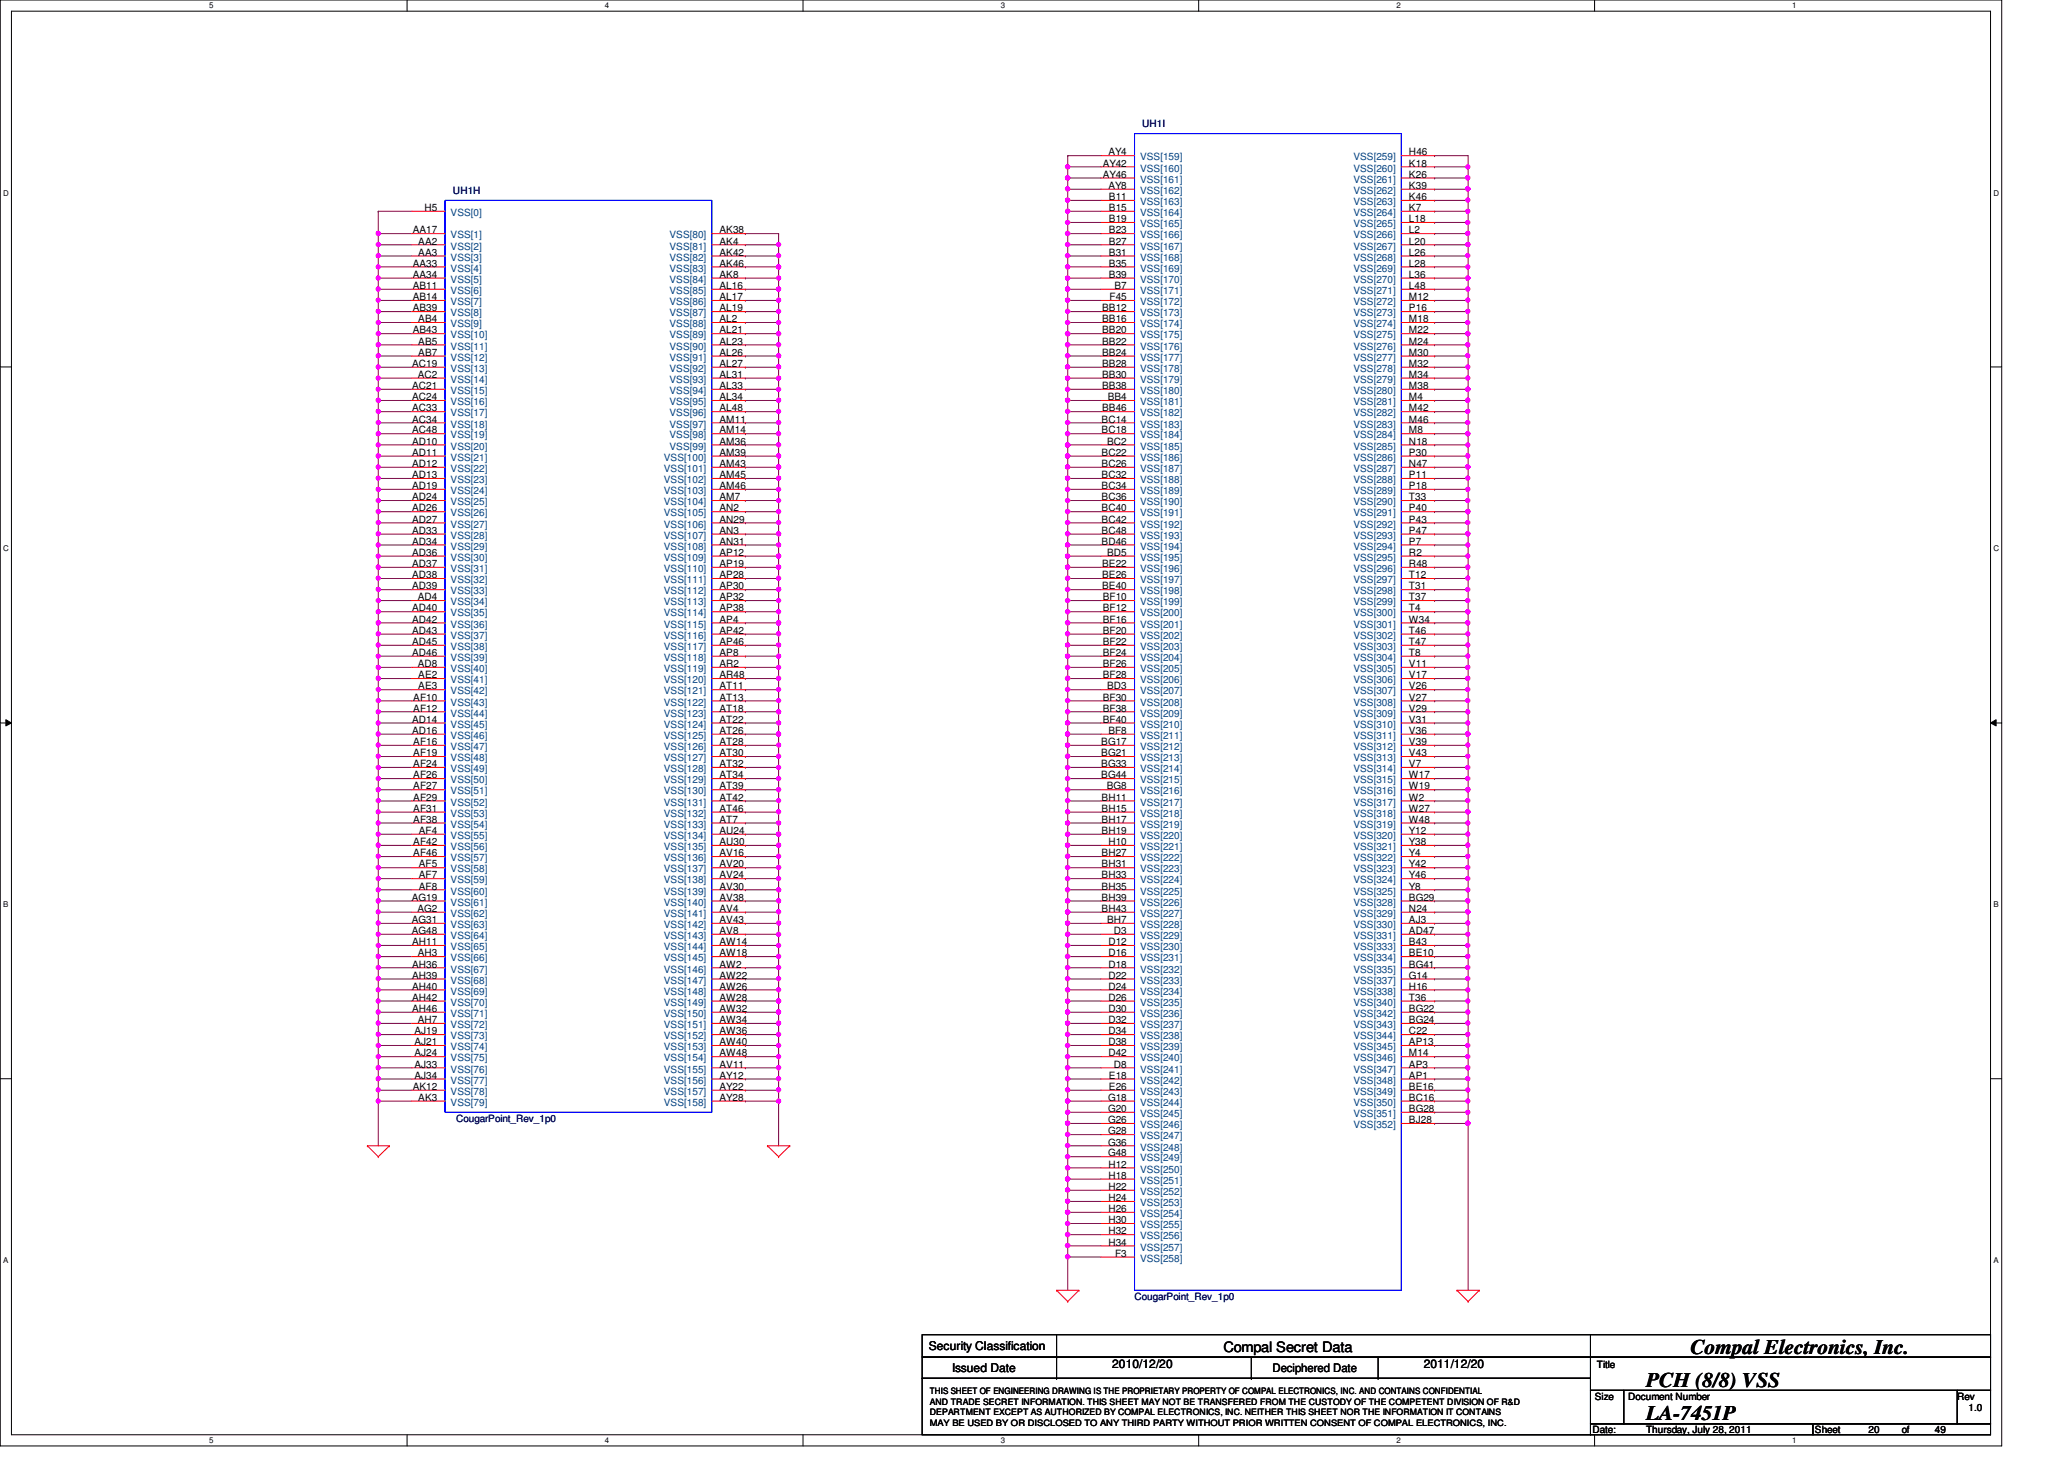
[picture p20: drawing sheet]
<svg xmlns="http://www.w3.org/2000/svg" width="297mm" height="210mm" viewBox="0 0 297 210" stroke-linecap="round" stroke-linejoin="round" font-family="sans-serif">
<defs><g id="words">
<g font-size="3">
<text x="243.3" y="194.7">Compal Electronics, Inc.</text>
<text x="236.9" y="199.6">PCH (8/8) VSS</text>
<text x="236.9" y="204.3">LA-7451P</text>
</g>
<text font-size="2.1" x="176.1" y="194.4">Compal Secret Data</text>
<g font-size="1.7">
<text x="133.7" y="194.3">Security Classification</text>
<text x="137" y="197.3">Issued Date</text>
<text x="160.1" y="196.9">2010/12/20</text>
<text x="183.1" y="197.4">Deciphered Date</text>
<text x="204.9" y="196.9">2011/12/20</text>
</g>
<g font-size="1.4">
<text x="158.7" y="24">AY42</text>
<text x="159.5" y="22.4">AY4</text>
<text x="202.8" y="22.4">H46</text>
<text x="202.8" y="24">K18</text>
<text x="158.7" y="25.6">AY46</text>
<text x="159.5" y="27.2">AY8</text>
<text x="159.6" y="28.8">B11</text>
<text x="202.8" y="27.2">K39</text>
<text x="202.8" y="28.8">K46</text>
<text x="202.8" y="25.6">K26</text>
<text x="59.4" y="33.6">AA17</text>
<text x="60.2" y="35.2">AA2</text>
<text x="61.1" y="30.4">H5</text>
<text x="103.5" y="33.6">AK38</text>
<text x="103.5" y="35.2">AK4</text>
<text x="159.6" y="30.4">B15</text>
<text x="159.6" y="32">B19</text>
<text x="159.6" y="33.6">B23</text>
<text x="159.6" y="35.2">B27</text>
<text x="202.8" y="30.4">K7</text>
<text x="202.8" y="32">L18</text>
<text x="202.8" y="33.6">L2</text>
<text x="202.8" y="35.2">L20</text>
<text x="59.4" y="40">AA34</text>
<text x="59.4" y="41.6">AB11</text>
<text x="59.4" y="38.4">AA33</text>
<text x="60.2" y="36.8">AA3</text>
<text x="103.5" y="36.8">AK42</text>
<text x="103.5" y="38.4">AK46</text>
<text x="103.5" y="40">AK8</text>
<text x="103.5" y="41.6">AL16</text>
<text x="159.6" y="36.8">B31</text>
<text x="159.6" y="38.4">B35</text>
<text x="159.6" y="40">B39</text>
<text x="160.4" y="41.6">B7</text>
<text x="202.8" y="36.8">L26</text>
<text x="202.8" y="38.4">L28</text>
<text x="202.8" y="40">L36</text>
<text x="202.8" y="41.6">L48</text>
<text x="59.4" y="43.2">AB14</text>
<text x="59.4" y="44.8">AB39</text>
<text x="59.4" y="48">AB43</text>
<text x="60.2" y="46.4">AB4</text>
<text x="103.5" y="43.2">AL17</text>
<text x="103.5" y="44.8">AL19</text>
<text x="103.5" y="46.4">AL2</text>
<text x="103.5" y="48">AL21</text>
<text x="158.6" y="44.8">BB12</text>
<text x="158.6" y="46.4">BB16</text>
<text x="158.6" y="48">BB20</text>
<text x="159.7" y="43.2">F45</text>
<text x="202.8" y="43.2">M12</text>
<text x="202.8" y="44.8">P16</text>
<text x="202.8" y="46.4">M18</text>
<text x="202.8" y="48">M22</text>
<text x="59.3" y="52.8">AC19</text>
<text x="60.2" y="49.6">AB5</text>
<text x="60.2" y="51.2">AB7</text>
<text x="103.5" y="49.6">AL23</text>
<text x="103.5" y="51.2">AL26</text>
<text x="103.5" y="52.8">AL27</text>
<text x="158.6" y="49.6">BB22</text>
<text x="158.6" y="51.2">BB24</text>
<text x="158.6" y="52.8">BB28</text>
<text x="202.8" y="49.6">M24</text>
<text x="202.8" y="51.2">M30</text>
<text x="202.8" y="52.8">M32</text>
<text x="59.3" y="56">AC21</text>
<text x="59.3" y="57.6">AC24</text>
<text x="59.3" y="59.2">AC33</text>
<text x="60.1" y="54.4">AC2</text>
<text x="103.5" y="54.4">AL31</text>
<text x="103.5" y="59.2">AL48</text>
<text x="103.5" y="57.6">AL34</text>
<text x="103.5" y="56">AL33</text>
<text x="158.6" y="54.4">BB30</text>
<text x="158.6" y="56">BB38</text>
<text x="158.6" y="59.2">BB46</text>
<text x="159.4" y="57.6">BB4</text>
<text x="202.8" y="54.4">M34</text>
<text x="202.8" y="56">M38</text>
<text x="202.8" y="57.6">M4</text>
<text x="202.8" y="59.2">M42</text>
<text x="59.3" y="60.8">AC34</text>
<text x="59.3" y="62.4">AC48</text>
<text x="59.3" y="64">AD10</text>
<text x="59.3" y="65.6">AD11</text>
<text x="103.5" y="60.8">AM11</text>
<text x="103.5" y="62.4">AM14</text>
<text x="103.5" y="64">AM36</text>
<text x="103.5" y="65.6">AM39</text>
<text x="158.5" y="60.8">BC14</text>
<text x="158.5" y="62.4">BC18</text>
<text x="158.5" y="65.6">BC22</text>
<text x="159.3" y="64">BC2</text>
<text x="202.8" y="60.8">M46</text>
<text x="202.8" y="62.4">M8</text>
<text x="202.8" y="64">N18</text>
<text x="202.8" y="65.6">P30</text>
<text x="59.3" y="67.2">AD12</text>
<text x="59.3" y="68.8">AD13</text>
<text x="59.3" y="70.4">AD19</text>
<text x="59.3" y="72">AD24</text>
<text x="103.5" y="68.8">AM45</text>
<text x="103.5" y="70.4">AM46</text>
<text x="103.5" y="72">AM7</text>
<text x="103.5" y="67.2">AM43</text>
<text x="158.5" y="67.2">BC26</text>
<text x="158.5" y="68.8">BC32</text>
<text x="158.5" y="70.4">BC34</text>
<text x="158.5" y="72">BC36</text>
<text x="202.8" y="68.8">P11</text>
<text x="202.8" y="70.4">P18</text>
<text x="202.8" y="72">T33</text>
<text x="202.8" y="67.2">N47</text>
<text x="59.3" y="73.6">AD26</text>
<text x="59.3" y="75.2">AD27</text>
<text x="59.3" y="76.8">AD33</text>
<text x="103.5" y="73.6">AN2</text>
<text x="103.5" y="75.2">AN29</text>
<text x="103.5" y="76.8">AN3</text>
<text x="158.5" y="73.6">BC40</text>
<text x="158.5" y="75.2">BC42</text>
<text x="158.5" y="76.8">BC48</text>
<text x="202.8" y="73.6">P40</text>
<text x="202.8" y="75.2">P43</text>
<text x="202.8" y="76.8">P47</text>
<text x="59.3" y="78.4">AD34</text>
<text x="59.3" y="80">AD36</text>
<text x="59.3" y="81.6">AD37</text>
<text x="59.3" y="83.2">AD38</text>
<text x="103.5" y="78.4">AN31</text>
<text x="103.5" y="80">AP12</text>
<text x="103.5" y="81.6">AP19</text>
<text x="103.5" y="83.2">AP28</text>
<text x="158.5" y="78.4">BD46</text>
<text x="158.6" y="81.6">BE22</text>
<text x="158.6" y="83.2">BE26</text>
<text x="159.3" y="80">BD5</text>
<text x="202.8" y="78.4">P7</text>
<text x="202.8" y="80">R2</text>
<text x="202.8" y="81.6">R48</text>
<text x="202.8" y="83.2">T12</text>
<text x="59.3" y="84.8">AD39</text>
<text x="59.3" y="88">AD40</text>
<text x="59.3" y="89.6">AD42</text>
<text x="60.1" y="86.4">AD4</text>
<text x="103.5" y="84.8">AP30</text>
<text x="103.5" y="86.4">AP32</text>
<text x="103.5" y="88">AP38</text>
<text x="103.5" y="89.6">AP4</text>
<text x="158.6" y="84.8">BE40</text>
<text x="158.7" y="86.4">BF10</text>
<text x="158.7" y="88">BF12</text>
<text x="158.7" y="89.6">BF16</text>
<text x="202.8" y="84.8">T31</text>
<text x="202.8" y="86.4">T37</text>
<text x="202.8" y="88">T4</text>
<text x="202.8" y="89.6">W34</text>
<text x="59.3" y="91.2">AD43</text>
<text x="59.3" y="92.8">AD45</text>
<text x="59.3" y="94.4">AD46</text>
<text x="60.1" y="96">AD8</text>
<text x="103.5" y="91.2">AP42</text>
<text x="103.5" y="92.8">AP46</text>
<text x="103.5" y="94.4">AP8</text>
<text x="103.5" y="96">AR2</text>
<text x="158.7" y="91.2">BF20</text>
<text x="158.7" y="92.8">BF22</text>
<text x="158.7" y="94.4">BF24</text>
<text x="158.7" y="96">BF26</text>
<text x="202.8" y="91.2">T46</text>
<text x="202.8" y="92.8">T47</text>
<text x="202.8" y="94.4">T8</text>
<text x="202.8" y="96">V11</text>
<text x="59.5" y="100.8">AF10</text>
<text x="60.2" y="99.2">AE3</text>
<text x="60.2" y="97.6">AE2</text>
<text x="103.5" y="97.6">AR48</text>
<text x="103.5" y="99.2">AT11</text>
<text x="103.5" y="100.8">AT13</text>
<text x="158.7" y="97.6">BF28</text>
<text x="158.7" y="100.8">BF30</text>
<text x="159.3" y="99.2">BD3</text>
<text x="202.8" y="97.6">V17</text>
<text x="202.8" y="99.2">V26</text>
<text x="202.8" y="100.8">V27</text>
<text x="59.3" y="105.6">AD16</text>
<text x="59.3" y="104">AD14</text>
<text x="59.5" y="102.4">AF12</text>
<text x="59.5" y="107.2">AF16</text>
<text x="103.5" y="102.4">AT18</text>
<text x="103.5" y="104">AT22</text>
<text x="103.5" y="105.6">AT26</text>
<text x="103.5" y="107.2">AT28</text>
<text x="158.5" y="107.2">BG17</text>
<text x="158.7" y="102.4">BF38</text>
<text x="158.7" y="104">BF40</text>
<text x="159.5" y="105.6">BF8</text>
<text x="202.8" y="102.4">V29</text>
<text x="202.8" y="104">V31</text>
<text x="202.8" y="105.6">V36</text>
<text x="202.8" y="107.2">V39</text>
<text x="59.5" y="108.8">AF19</text>
<text x="59.5" y="110.4">AF24</text>
<text x="59.5" y="112">AF26</text>
<text x="59.5" y="113.6">AF27</text>
<text x="103.5" y="108.8">AT30</text>
<text x="103.5" y="110.4">AT32</text>
<text x="103.5" y="112">AT34</text>
<text x="103.5" y="113.6">AT39</text>
<text x="158.5" y="108.8">BG21</text>
<text x="158.5" y="110.4">BG33</text>
<text x="158.5" y="112">BG44</text>
<text x="159.3" y="113.6">BG8</text>
<text x="202.8" y="108.8">V43</text>
<text x="202.8" y="110.4">V7</text>
<text x="202.8" y="112">W17</text>
<text x="202.8" y="113.6">W19</text>
<text x="59.5" y="115.2">AF29</text>
<text x="59.5" y="116.8">AF31</text>
<text x="59.5" y="118.4">AF38</text>
<text x="60.3" y="120">AF4</text>
<text x="103.5" y="115.2">AT42</text>
<text x="103.5" y="116.8">AT46</text>
<text x="103.5" y="118.4">AT7</text>
<text x="103.5" y="120">AU24</text>
<text x="158.5" y="115.2">BH11</text>
<text x="158.5" y="116.8">BH15</text>
<text x="158.5" y="118.4">BH17</text>
<text x="158.5" y="120">BH19</text>
<text x="202.8" y="115.2">W2</text>
<text x="202.8" y="116.8">W27</text>
<text x="202.8" y="118.4">W48</text>
<text x="202.8" y="120">Y12</text>
<text x="59.5" y="121.6">AF42</text>
<text x="59.5" y="123.2">AF46</text>
<text x="60.3" y="124.8">AF5</text>
<text x="103.5" y="121.6">AU30</text>
<text x="103.5" y="123.2">AV16</text>
<text x="103.5" y="124.8">AV20</text>
<text x="158.5" y="123.2">BH27</text>
<text x="158.5" y="124.8">BH31</text>
<text x="159.5" y="121.6">H10</text>
<text x="202.8" y="121.6">Y38</text>
<text x="202.8" y="123.2">Y4</text>
<text x="202.8" y="124.8">Y42</text>
<text x="59.3" y="129.6">AG19</text>
<text x="60.1" y="131.2">AG2</text>
<text x="60.3" y="126.4">AF7</text>
<text x="60.3" y="128">AF8</text>
<text x="103.5" y="126.4">AV24</text>
<text x="103.5" y="128">AV30</text>
<text x="103.5" y="129.6">AV38</text>
<text x="103.5" y="131.2">AV4</text>
<text x="158.5" y="126.4">BH33</text>
<text x="158.5" y="128">BH35</text>
<text x="158.5" y="129.6">BH39</text>
<text x="158.5" y="131.2">BH43</text>
<text x="202.8" y="126.4">Y46</text>
<text x="202.8" y="128">Y8</text>
<text x="202.8" y="129.6">BG29</text>
<text x="202.8" y="131.2">N24</text>
<text x="59.3" y="132.8">AG31</text>
<text x="59.3" y="134.4">AG48</text>
<text x="59.3" y="136">AH11</text>
<text x="60.1" y="137.6">AH3</text>
<text x="103.5" y="132.8">AV43</text>
<text x="103.5" y="134.4">AV8</text>
<text x="103.5" y="136">AW14</text>
<text x="103.5" y="137.6">AW18</text>
<text x="159.3" y="132.8">BH7</text>
<text x="159.5" y="136">D12</text>
<text x="159.5" y="137.6">D16</text>
<text x="160.3" y="134.4">D3</text>
<text x="202.8" y="132.8">AJ3</text>
<text x="202.8" y="134.4">AD47</text>
<text x="202.8" y="136">B43</text>
<text x="202.8" y="137.6">BE10</text>
<text x="59.3" y="139.2">AH36</text>
<text x="59.3" y="140.8">AH39</text>
<text x="59.3" y="142.4">AH40</text>
<text x="59.3" y="144">AH42</text>
<text x="103.5" y="139.2">AW2</text>
<text x="103.5" y="140.8">AW22</text>
<text x="103.5" y="142.4">AW26</text>
<text x="103.5" y="144">AW28</text>
<text x="159.5" y="139.2">D18</text>
<text x="159.5" y="140.8">D22</text>
<text x="159.5" y="142.4">D24</text>
<text x="159.5" y="144">D26</text>
<text x="202.8" y="139.2">BG41</text>
<text x="202.8" y="140.8">G14</text>
<text x="202.8" y="142.4">H16</text>
<text x="202.8" y="144">T36</text>
<text x="59.3" y="145.6">AH46</text>
<text x="59.6" y="148.8">AJ19</text>
<text x="60.1" y="147.2">AH7</text>
<text x="103.5" y="145.6">AW32</text>
<text x="103.5" y="147.2">AW34</text>
<text x="103.5" y="148.8">AW36</text>
<text x="159.5" y="145.6">D30</text>
<text x="159.5" y="147.2">D32</text>
<text x="159.5" y="148.8">D34</text>
<text x="202.8" y="145.6">BG22</text>
<text x="202.8" y="147.2">BG24</text>
<text x="202.8" y="148.8">C22</text>
<text x="59.6" y="153.6">AJ33</text>
<text x="59.6" y="155.2">AJ34</text>
<text x="59.6" y="150.4">AJ21</text>
<text x="59.6" y="152">AJ24</text>
<text x="103.5" y="150.4">AW40</text>
<text x="103.5" y="152">AW48</text>
<text x="103.5" y="153.6">AV11</text>
<text x="103.5" y="155.2">AY12</text>
<text x="159.5" y="150.4">D38</text>
<text x="159.5" y="152">D42</text>
<text x="159.6" y="155.2">E18</text>
<text x="160.3" y="153.6">D8</text>
<text x="202.8" y="150.4">AP13</text>
<text x="202.8" y="152">M14</text>
<text x="202.8" y="153.6">AP3</text>
<text x="202.8" y="155.2">AP1</text>
<text x="59.4" y="156.8">AK12</text>
<text x="60.2" y="158.4">AK3</text>
<text x="103.5" y="156.8">AY22</text>
<text x="103.5" y="158.4">AY28</text>
<text x="159.5" y="158.4">G18</text>
<text x="159.5" y="160">G20</text>
<text x="159.5" y="161.6">G26</text>
<text x="159.6" y="156.8">E26</text>
<text x="202.8" y="156.8">BE16</text>
<text x="202.8" y="158.4">BC16</text>
<text x="202.8" y="160">BG28</text>
<text x="202.8" y="161.6">BJ28</text>
<text x="159.5" y="163.2">G28</text>
<text x="159.5" y="164.8">G36</text>
<text x="159.5" y="166.4">G48</text>
<text x="159.5" y="168">H12</text>
<text x="159.5" y="169.6">H18</text>
<text x="159.5" y="171.2">H22</text>
<text x="159.5" y="172.8">H24</text>
<text x="159.5" y="174.4">H26</text>
<text x="159.5" y="176">H30</text>
<text x="159.5" y="177.6">H32</text>
<text x="159.5" y="179.2">H34</text>
<text x="160.5" y="180.8">F3</text>
<text x="229.8" y="196.8">Title</text>
<text x="229.5" y="201.4">Size</text>
<text x="234.3" y="201.4">Document Number</text>
<text x="281.7" y="201.4">Rev</text>
<text x="283.3" y="203">1.0</text>
<text x="229.2" y="206.2">Date:</text>
<text x="236.9" y="206.2">Thursday, July 28, 2011</text>
<text x="261.2" y="206.2">Sheet</text>
<text x="268.9" y="206.2">20</text>
<text x="273.7" y="206.2">of</text>
<text x="278.5" y="206.2">49</text>
</g>
<g font-size="1.4" fill="#004080">
<text x="164.1" y="23.1">VSS[159]</text>
<text x="194.8" y="23.1">VSS[259]</text>
<text x="164.1" y="24.7">VSS[160]</text>
<text x="164.1" y="26.3">VSS[161]</text>
<text x="164.1" y="27.9">VSS[162]</text>
<text x="164.1" y="29.5">VSS[163]</text>
<text x="194.8" y="27.9">VSS[262]</text>
<text x="194.8" y="29.5">VSS[263]</text>
<text x="194.8" y="24.7">VSS[260]</text>
<text x="194.8" y="26.3">VSS[261]</text>
<text x="64.9" y="34.3">VSS[1]</text>
<text x="64.9" y="35.9">VSS[2]</text>
<text x="64.9" y="31.1">VSS[0]</text>
<text x="96.3" y="34.3">VSS[80]</text>
<text x="96.3" y="35.9">VSS[81]</text>
<text x="164.1" y="31.1">VSS[164]</text>
<text x="164.1" y="32.7">VSS[165]</text>
<text x="164.1" y="34.3">VSS[166]</text>
<text x="164.1" y="35.9">VSS[167]</text>
<text x="194.8" y="31.1">VSS[264]</text>
<text x="194.8" y="32.7">VSS[265]</text>
<text x="194.8" y="34.3">VSS[266]</text>
<text x="194.8" y="35.9">VSS[267]</text>
<text x="64.9" y="37.5">VSS[3]</text>
<text x="64.9" y="40.7">VSS[5]</text>
<text x="64.9" y="39.1">VSS[4]</text>
<text x="96.3" y="37.5">VSS[82]</text>
<text x="96.3" y="39.1">VSS[83]</text>
<text x="96.3" y="40.7">VSS[84]</text>
<text x="164.1" y="37.5">VSS[168]</text>
<text x="164.1" y="39.1">VSS[169]</text>
<text x="164.1" y="40.7">VSS[170]</text>
<text x="194.8" y="37.5">VSS[268]</text>
<text x="194.8" y="39.1">VSS[269]</text>
<text x="194.8" y="40.7">VSS[270]</text>
<text x="64.9" y="42.3">VSS[6]</text>
<text x="64.9" y="43.9">VSS[7]</text>
<text x="64.9" y="45.5">VSS[8]</text>
<text x="64.9" y="47.1">VSS[9]</text>
<text x="96.3" y="42.3">VSS[85]</text>
<text x="96.3" y="43.9">VSS[86]</text>
<text x="96.3" y="45.5">VSS[87]</text>
<text x="96.3" y="47.1">VSS[88]</text>
<text x="164.1" y="42.3">VSS[171]</text>
<text x="164.1" y="45.5">VSS[173]</text>
<text x="164.1" y="47.1">VSS[174]</text>
<text x="164.1" y="43.9">VSS[172]</text>
<text x="194.8" y="42.3">VSS[271]</text>
<text x="194.8" y="43.9">VSS[272]</text>
<text x="194.8" y="45.5">VSS[273]</text>
<text x="194.8" y="47.1">VSS[274]</text>
<text x="64.9" y="48.7">VSS[10]</text>
<text x="64.9" y="50.3">VSS[11]</text>
<text x="64.9" y="51.9">VSS[12]</text>
<text x="64.9" y="53.5">VSS[13]</text>
<text x="96.3" y="48.7">VSS[89]</text>
<text x="96.3" y="50.3">VSS[90]</text>
<text x="96.3" y="51.9">VSS[91]</text>
<text x="96.3" y="53.5">VSS[92]</text>
<text x="164.1" y="48.7">VSS[175]</text>
<text x="164.1" y="50.3">VSS[176]</text>
<text x="164.1" y="51.9">VSS[177]</text>
<text x="164.1" y="53.5">VSS[178]</text>
<text x="194.8" y="48.7">VSS[275]</text>
<text x="194.8" y="50.3">VSS[276]</text>
<text x="194.8" y="51.9">VSS[277]</text>
<text x="194.8" y="53.5">VSS[278]</text>
<text x="64.9" y="55.1">VSS[14]</text>
<text x="64.9" y="56.7">VSS[15]</text>
<text x="64.9" y="58.3">VSS[16]</text>
<text x="64.9" y="59.9">VSS[17]</text>
<text x="96.3" y="55.1">VSS[93]</text>
<text x="96.3" y="59.9">VSS[96]</text>
<text x="96.3" y="58.3">VSS[95]</text>
<text x="96.3" y="56.7">VSS[94]</text>
<text x="164.1" y="55.1">VSS[179]</text>
<text x="164.1" y="56.7">VSS[180]</text>
<text x="164.1" y="58.3">VSS[181]</text>
<text x="164.1" y="59.9">VSS[182]</text>
<text x="194.8" y="55.1">VSS[279]</text>
<text x="194.8" y="56.7">VSS[280]</text>
<text x="194.8" y="58.3">VSS[281]</text>
<text x="194.8" y="59.9">VSS[282]</text>
<text x="64.9" y="61.5">VSS[18]</text>
<text x="64.9" y="63.1">VSS[19]</text>
<text x="64.9" y="64.7">VSS[20]</text>
<text x="96.3" y="61.5">VSS[97]</text>
<text x="96.3" y="63.1">VSS[98]</text>
<text x="96.3" y="64.7">VSS[99]</text>
<text x="164.1" y="61.5">VSS[183]</text>
<text x="164.1" y="63.1">VSS[184]</text>
<text x="164.1" y="64.7">VSS[185]</text>
<text x="194.8" y="61.5">VSS[283]</text>
<text x="194.8" y="63.1">VSS[284]</text>
<text x="194.8" y="64.7">VSS[285]</text>
<text x="64.9" y="66.3">VSS[21]</text>
<text x="64.9" y="67.9">VSS[22]</text>
<text x="64.9" y="69.5">VSS[23]</text>
<text x="64.9" y="71.1">VSS[24]</text>
<text x="95.5" y="66.3">VSS[100]</text>
<text x="95.5" y="69.5">VSS[102]</text>
<text x="95.5" y="71.1">VSS[103]</text>
<text x="95.5" y="67.9">VSS[101]</text>
<text x="164.1" y="66.3">VSS[186]</text>
<text x="164.1" y="67.9">VSS[187]</text>
<text x="164.1" y="69.5">VSS[188]</text>
<text x="164.1" y="71.1">VSS[189]</text>
<text x="194.8" y="66.3">VSS[286]</text>
<text x="194.8" y="69.5">VSS[288]</text>
<text x="194.8" y="71.1">VSS[289]</text>
<text x="194.8" y="67.9">VSS[287]</text>
<text x="64.9" y="72.7">VSS[25]</text>
<text x="64.9" y="74.3">VSS[26]</text>
<text x="64.9" y="75.9">VSS[27]</text>
<text x="64.9" y="77.5">VSS[28]</text>
<text x="95.5" y="72.7">VSS[104]</text>
<text x="95.5" y="74.3">VSS[105]</text>
<text x="95.5" y="75.9">VSS[106]</text>
<text x="95.5" y="77.5">VSS[107]</text>
<text x="164.1" y="72.7">VSS[190]</text>
<text x="164.1" y="74.3">VSS[191]</text>
<text x="164.1" y="75.9">VSS[192]</text>
<text x="164.1" y="77.5">VSS[193]</text>
<text x="194.8" y="72.7">VSS[290]</text>
<text x="194.8" y="74.3">VSS[291]</text>
<text x="194.8" y="75.9">VSS[292]</text>
<text x="194.8" y="77.5">VSS[293]</text>
<text x="64.9" y="79.1">VSS[29]</text>
<text x="64.9" y="80.7">VSS[30]</text>
<text x="64.9" y="82.3">VSS[31]</text>
<text x="64.9" y="83.9">VSS[32]</text>
<text x="95.5" y="79.1">VSS[108]</text>
<text x="95.5" y="80.7">VSS[109]</text>
<text x="95.5" y="82.3">VSS[110]</text>
<text x="95.5" y="83.9">VSS[111]</text>
<text x="164.1" y="79.1">VSS[194]</text>
<text x="164.1" y="80.7">VSS[195]</text>
<text x="164.1" y="82.3">VSS[196]</text>
<text x="164.1" y="83.9">VSS[197]</text>
<text x="194.8" y="79.1">VSS[294]</text>
<text x="194.8" y="80.7">VSS[295]</text>
<text x="194.8" y="82.3">VSS[296]</text>
<text x="194.8" y="83.9">VSS[297]</text>
<text x="64.9" y="85.5">VSS[33]</text>
<text x="64.9" y="87.1">VSS[34]</text>
<text x="64.9" y="88.7">VSS[35]</text>
<text x="95.5" y="85.5">VSS[112]</text>
<text x="95.5" y="87.1">VSS[113]</text>
<text x="95.5" y="88.7">VSS[114]</text>
<text x="164.1" y="85.5">VSS[198]</text>
<text x="164.1" y="87.1">VSS[199]</text>
<text x="164.1" y="88.7">VSS[200]</text>
<text x="194.8" y="85.5">VSS[298]</text>
<text x="194.8" y="87.1">VSS[299]</text>
<text x="194.8" y="88.7">VSS[300]</text>
<text x="64.9" y="90.3">VSS[36]</text>
<text x="64.9" y="91.9">VSS[37]</text>
<text x="64.9" y="93.5">VSS[38]</text>
<text x="64.9" y="95.1">VSS[39]</text>
<text x="95.5" y="91.9">VSS[116]</text>
<text x="95.5" y="93.5">VSS[117]</text>
<text x="95.5" y="95.1">VSS[118]</text>
<text x="95.5" y="90.3">VSS[115]</text>
<text x="164.1" y="90.3">VSS[201]</text>
<text x="164.1" y="91.9">VSS[202]</text>
<text x="164.1" y="93.5">VSS[203]</text>
<text x="164.1" y="95.1">VSS[204]</text>
<text x="194.8" y="90.3">VSS[301]</text>
<text x="194.8" y="91.9">VSS[302]</text>
<text x="194.8" y="93.5">VSS[303]</text>
<text x="194.8" y="95.1">VSS[304]</text>
<text x="64.9" y="101.5">VSS[43]</text>
<text x="64.9" y="96.7">VSS[40]</text>
<text x="64.9" y="99.9">VSS[42]</text>
<text x="64.9" y="98.3">VSS[41]</text>
<text x="95.5" y="96.7">VSS[119]</text>
<text x="95.5" y="98.3">VSS[120]</text>
<text x="95.5" y="99.9">VSS[121]</text>
<text x="95.5" y="101.5">VSS[122]</text>
<text x="164.1" y="96.7">VSS[205]</text>
<text x="164.1" y="98.3">VSS[206]</text>
<text x="164.1" y="99.9">VSS[207]</text>
<text x="164.1" y="101.5">VSS[208]</text>
<text x="194.8" y="96.7">VSS[305]</text>
<text x="194.8" y="98.3">VSS[306]</text>
<text x="194.8" y="99.9">VSS[307]</text>
<text x="194.8" y="101.5">VSS[308]</text>
<text x="64.9" y="103.1">VSS[44]</text>
<text x="64.9" y="106.3">VSS[46]</text>
<text x="64.9" y="107.9">VSS[47]</text>
<text x="64.9" y="104.7">VSS[45]</text>
<text x="95.5" y="103.1">VSS[123]</text>
<text x="95.5" y="104.7">VSS[124]</text>
<text x="95.5" y="106.3">VSS[125]</text>
<text x="95.5" y="107.9">VSS[126]</text>
<text x="164.1" y="103.1">VSS[209]</text>
<text x="164.1" y="104.7">VSS[210]</text>
<text x="164.1" y="106.3">VSS[211]</text>
<text x="164.1" y="107.9">VSS[212]</text>
<text x="194.8" y="103.1">VSS[309]</text>
<text x="194.8" y="104.7">VSS[310]</text>
<text x="194.8" y="106.3">VSS[311]</text>
<text x="194.8" y="107.9">VSS[312]</text>
<text x="64.9" y="109.5">VSS[48]</text>
<text x="64.9" y="111.1">VSS[49]</text>
<text x="64.9" y="112.7">VSS[50]</text>
<text x="95.5" y="109.5">VSS[127]</text>
<text x="95.5" y="111.1">VSS[128]</text>
<text x="95.5" y="112.7">VSS[129]</text>
<text x="164.1" y="109.5">VSS[213]</text>
<text x="164.1" y="111.1">VSS[214]</text>
<text x="164.1" y="112.7">VSS[215]</text>
<text x="194.8" y="109.5">VSS[313]</text>
<text x="194.8" y="111.1">VSS[314]</text>
<text x="194.8" y="112.7">VSS[315]</text>
<text x="64.9" y="114.3">VSS[51]</text>
<text x="64.9" y="115.9">VSS[52]</text>
<text x="64.9" y="117.5">VSS[53]</text>
<text x="64.9" y="119.1">VSS[54]</text>
<text x="95.5" y="115.9">VSS[131]</text>
<text x="95.5" y="117.5">VSS[132]</text>
<text x="95.5" y="119.1">VSS[133]</text>
<text x="95.5" y="114.3">VSS[130]</text>
<text x="164.1" y="114.3">VSS[216]</text>
<text x="164.1" y="115.9">VSS[217]</text>
<text x="164.1" y="117.5">VSS[218]</text>
<text x="164.1" y="119.1">VSS[219]</text>
<text x="194.8" y="114.3">VSS[316]</text>
<text x="194.8" y="115.9">VSS[317]</text>
<text x="194.8" y="117.5">VSS[318]</text>
<text x="194.8" y="119.1">VSS[319]</text>
<text x="64.9" y="120.7">VSS[55]</text>
<text x="64.9" y="122.3">VSS[56]</text>
<text x="64.9" y="123.9">VSS[57]</text>
<text x="64.9" y="125.5">VSS[58]</text>
<text x="95.5" y="120.7">VSS[134]</text>
<text x="95.5" y="122.3">VSS[135]</text>
<text x="95.5" y="123.9">VSS[136]</text>
<text x="95.5" y="125.5">VSS[137]</text>
<text x="164.1" y="120.7">VSS[220]</text>
<text x="164.1" y="123.9">VSS[222]</text>
<text x="164.1" y="125.5">VSS[223]</text>
<text x="164.1" y="122.3">VSS[221]</text>
<text x="194.8" y="120.7">VSS[320]</text>
<text x="194.8" y="122.3">VSS[321]</text>
<text x="194.8" y="123.9">VSS[322]</text>
<text x="194.8" y="125.5">VSS[323]</text>
<text x="64.9" y="127.1">VSS[59]</text>
<text x="64.9" y="128.7">VSS[60]</text>
<text x="64.9" y="130.3">VSS[61]</text>
<text x="64.9" y="131.9">VSS[62]</text>
<text x="95.5" y="127.1">VSS[138]</text>
<text x="95.5" y="128.7">VSS[139]</text>
<text x="95.5" y="130.3">VSS[140]</text>
<text x="95.5" y="131.9">VSS[141]</text>
<text x="164.1" y="127.1">VSS[224]</text>
<text x="164.1" y="128.7">VSS[225]</text>
<text x="164.1" y="130.3">VSS[226]</text>
<text x="164.1" y="131.9">VSS[227]</text>
<text x="194.8" y="127.1">VSS[324]</text>
<text x="194.8" y="128.7">VSS[325]</text>
<text x="194.8" y="130.3">VSS[328]</text>
<text x="194.8" y="131.9">VSS[329]</text>
<text x="64.9" y="133.5">VSS[63]</text>
<text x="64.9" y="135.1">VSS[64]</text>
<text x="64.9" y="136.7">VSS[65]</text>
<text x="95.5" y="133.5">VSS[142]</text>
<text x="95.5" y="135.1">VSS[143]</text>
<text x="95.5" y="136.7">VSS[144]</text>
<text x="164.1" y="133.5">VSS[228]</text>
<text x="164.1" y="135.1">VSS[229]</text>
<text x="164.1" y="136.7">VSS[230]</text>
<text x="194.8" y="133.5">VSS[330]</text>
<text x="194.8" y="135.1">VSS[331]</text>
<text x="194.8" y="136.7">VSS[333]</text>
<text x="64.9" y="138.3">VSS[66]</text>
<text x="64.9" y="139.9">VSS[67]</text>
<text x="64.9" y="141.5">VSS[68]</text>
<text x="64.9" y="143.1">VSS[69]</text>
<text x="95.5" y="138.3">VSS[145]</text>
<text x="95.5" y="139.9">VSS[146]</text>
<text x="95.5" y="141.5">VSS[147]</text>
<text x="95.5" y="143.1">VSS[148]</text>
<text x="164.1" y="138.3">VSS[231]</text>
<text x="164.1" y="139.9">VSS[232]</text>
<text x="164.1" y="141.5">VSS[233]</text>
<text x="164.1" y="143.1">VSS[234]</text>
<text x="194.8" y="138.3">VSS[334]</text>
<text x="194.8" y="139.9">VSS[335]</text>
<text x="194.8" y="141.5">VSS[337]</text>
<text x="194.8" y="143.1">VSS[338]</text>
<text x="64.9" y="144.7">VSS[70]</text>
<text x="64.9" y="146.3">VSS[71]</text>
<text x="64.9" y="147.9">VSS[72]</text>
<text x="64.9" y="149.5">VSS[73]</text>
<text x="95.5" y="144.7">VSS[149]</text>
<text x="95.5" y="146.3">VSS[150]</text>
<text x="95.5" y="147.9">VSS[151]</text>
<text x="95.5" y="149.5">VSS[152]</text>
<text x="164.1" y="144.7">VSS[235]</text>
<text x="164.1" y="146.3">VSS[236]</text>
<text x="164.1" y="147.9">VSS[237]</text>
<text x="164.1" y="149.5">VSS[238]</text>
<text x="194.8" y="144.7">VSS[340]</text>
<text x="194.8" y="146.3">VSS[342]</text>
<text x="194.8" y="147.9">VSS[343]</text>
<text x="194.8" y="149.5">VSS[344]</text>
<text x="64.9" y="154.3">VSS[76]</text>
<text x="64.9" y="155.9">VSS[77]</text>
<text x="64.9" y="151.1">VSS[74]</text>
<text x="64.9" y="152.7">VSS[75]</text>
<text x="95.5" y="151.1">VSS[153]</text>
<text x="95.5" y="152.7">VSS[154]</text>
<text x="95.5" y="154.3">VSS[155]</text>
<text x="95.5" y="155.9">VSS[156]</text>
<text x="164.1" y="151.1">VSS[239]</text>
<text x="164.1" y="152.7">VSS[240]</text>
<text x="164.1" y="154.3">VSS[241]</text>
<text x="164.1" y="155.9">VSS[242]</text>
<text x="194.8" y="151.1">VSS[345]</text>
<text x="194.8" y="152.7">VSS[346]</text>
<text x="194.8" y="154.3">VSS[347]</text>
<text x="194.8" y="155.9">VSS[348]</text>
<text x="64.9" y="157.5">VSS[78]</text>
<text x="64.9" y="159.1">VSS[79]</text>
<text x="95.5" y="157.5">VSS[157]</text>
<text x="95.5" y="159.1">VSS[158]</text>
<text x="164.1" y="157.5">VSS[243]</text>
<text x="164.1" y="159.1">VSS[244]</text>
<text x="164.1" y="160.7">VSS[245]</text>
<text x="194.8" y="157.5">VSS[349]</text>
<text x="194.8" y="159.1">VSS[350]</text>
<text x="194.8" y="160.7">VSS[351]</text>
<text x="164.1" y="162.3">VSS[246]</text>
<text x="164.1" y="163.9">VSS[247]</text>
<text x="164.1" y="165.5">VSS[248]</text>
<text x="164.1" y="167.1">VSS[249]</text>
<text x="194.8" y="162.3">VSS[352]</text>
<text x="164.1" y="168.7">VSS[250]</text>
<text x="164.1" y="170.3">VSS[251]</text>
<text x="164.1" y="171.9">VSS[252]</text>
<text x="164.1" y="173.5">VSS[253]</text>
<text x="164.1" y="175.1">VSS[254]</text>
<text x="164.1" y="176.7">VSS[255]</text>
<text x="164.1" y="178.3">VSS[256]</text>
<text x="164.1" y="179.9">VSS[257]</text>
<text x="164.1" y="181.5">VSS[258]</text>
</g>
<g font-size="1.4" fill="#000080">
<text x="164.4" y="18.3">UH1I</text>
<text x="65.2" y="27.9">UH1H</text>
<text x="65.7" y="161.4">CougarPoint_Rev_1p0</text>
<text x="163.3" y="187">CougarPoint_Rev_1p0</text>
</g>
<g font-size="1.3">
<text x="133.8" y="203.6">DEPARTMENT EXCEPT AS AUTHORIZED BY COMPAL ELECTRONICS, INC. NEITHER THIS SHEET NOR THE INFORMATION IT CONTAINS</text>
<text x="133.8" y="200.6">THIS SHEET OF ENGINEERING DRAWING IS THE PROPRIETARY PROPERTY OF COMPAL ELECTRONICS, INC. AND CONTAINS CONFIDENTIAL</text>
<text x="133.8" y="202.1">AND TRADE SECRET INFORMATION. THIS SHEET MAY NOT BE TRANSFERED FROM THE CUSTODY OF THE COMPETENT DIVISION OF R&amp;D</text>
<text x="133.8" y="205.1">MAY BE USED BY OR DISCLOSED TO ANY THIRD PARTY WITHOUT PRIOR WRITTEN CONSENT OF COMPAL ELECTRONICS, INC.</text>
</g>
<g font-size="1.1">
<text x="30.1" y="1.1">5</text>
<text x="87" y="1.1">4</text>
<text x="144" y="1.1">3</text>
<text x="201" y="1.1">2</text>
<text x="257.9" y="1.1">1</text>
<text x=".5" y="28.2">D</text>
<text x="286.9" y="28.2">D</text>
<text x=".5" y="79.3">C</text>
<text x="286.9" y="79.3">C</text>
<text x=".5" y="130.6">B</text>
<text x="286.9" y="130.6">B</text>
<text x=".5" y="181.7">A</text>
<text x="286.9" y="181.7">A</text>
<text x="30.1" y="207.6">5</text>
<text x="87" y="207.6">4</text>
<text x="144" y="207.6">3</text>
<text x="201" y="207.6">2</text>
<text x="257.9" y="207.6">1</text>
</g>
</g></defs>
<path d="M0 0h288.1v208h-288.1zM1.6 1.6h284.9v204.8h-284.9z" fill="none" stroke="#000" stroke-width=".14"/>
<g fill="#fff">
<path d="M30.1 .2h.6v1.2h-.6z"/>
<path d="M30.1 206.6h.6v1.2h-.6z"/>
</g>
<path d="M58.6 0v1.6M58.6 206.4v1.6" fill="none" stroke="#000" stroke-width=".14"/>
<g fill="#fff">
<path d="M87 .2h.6v1.2h-.6z"/>
<path d="M87 206.6h.6v1.2h-.6z"/>
</g>
<path d="M115.6 0v1.6M115.6 206.4v1.6" fill="none" stroke="#000" stroke-width=".14"/>
<g fill="#fff">
<path d="M144 .2h.6v1.2h-.6z"/>
<path d="M144 206.6h.6v1.2h-.6z"/>
</g>
<path d="M172.5 0v1.6M172.5 206.4v1.6" fill="none" stroke="#000" stroke-width=".14"/>
<g fill="#fff">
<path d="M201 .2h.5v1.2h-.5z"/>
<path d="M201 206.6h.5v1.2h-.5z"/>
</g>
<path d="M229.5 0v1.6M229.5 206.4v1.6" fill="none" stroke="#000" stroke-width=".14"/>
<g fill="#fff">
<path d="M257.9 .2h.6v1.2h-.6z"/>
<path d="M257.9 206.6h.6v1.2h-.6z"/>
<path d="M.5 27.2h.7v1.2h-.7z"/>
<path d="M286.9 27.2h.8v1.2h-.8z"/>
<path d="M.5 78.4h.7v1.1h-.7z"/>
<path d="M286.9 78.4h.8v1.1h-.8z"/>
</g>
<path d="M0 52.8h1.6M286.5 52.8h1.6" fill="none" stroke="#000" stroke-width=".14"/>
<g fill="#fff">
<path d="M.5 129.6h.7v1.2h-.7z"/>
<path d="M286.9 129.6h.7v1.2h-.7z"/>
</g>
<path d="M0 104h1.6M.8 103.5l.8 .5-.8 .4zM286.5 104l.8-.5v.9zM286.5 104h1.6" fill="none" stroke="#000" stroke-width=".14"/>
<path d="M.8 103.5l.8 .5-.8 .4zM286.5 104l.8-.5v.9z" fill="#000"/>
<g fill="#fff">
<path d="M.5 180.8h.7v1.1h-.7z"/>
<path d="M286.9 180.8h.7v1.1h-.7z"/>
</g>
<path d="M0 155.2h1.6M286.5 155.2h1.6" fill="none" stroke="#000" stroke-width=".14"/>
<path d="M107.3 86.4h.1M107.3 80h.1M107.3 86.4h4.8M107.3 80h4.8" fill="none" stroke="#800040" stroke-width=".14"/>
<circle cx="112.1" cy="80" r=".3" fill="#f0f"/>
<circle cx="112.1" cy="80" r=".3" fill="none" stroke="#f0f" stroke-width=".14"/>
<path d="M107.3 59.2h.1M107.3 59.2h4.8M107.3 70.4h.1M107.3 70.4h4.8M107.3 81.6h.1M107.3 81.6h4.8" fill="none" stroke="#800040" stroke-width=".14"/>
<circle cx="112.1" cy="59.2" r=".3" fill="#f0f"/>
<circle cx="112.1" cy="59.2" r=".3" fill="none" stroke="#f0f" stroke-width=".14"/>
<path d="M107.3 52.8h.1M107.3 48h.1M107.3 52.8h4.8M107.3 48h4.8" fill="none" stroke="#800040" stroke-width=".14"/>
<circle cx="112.1" cy="48" r=".3" fill="#f0f"/>
<circle cx="112.1" cy="48" r=".3" fill="none" stroke="#f0f" stroke-width=".14"/>
<path d="M107.3 44.8h.1M107.3 40h.1M107.3 57.6h.1M107.3 41.6h.1M107.3 44.8h4.8M107.3 40h4.8M107.3 57.6h4.8M107.3 41.6h4.8M107.3 147.2h.1M107.3 144h.1M107.3 147.2h4.8M107.3 144h4.8" fill="none" stroke="#800040" stroke-width=".14"/>
<circle cx="112.1" cy="144" r=".3" fill="#f0f"/>
<circle cx="112.1" cy="144" r=".3" fill="none" stroke="#f0f" stroke-width=".14"/>
<g fill="none" stroke="#800040" stroke-width=".14">
<path d="M107.3 92.8h.1M107.3 94.4h.1M107.3 96h.1M107.3 97.6h.1M107.3 92.8h4.8M107.3 94.4h4.8M107.3 96h4.8M107.3 97.6h4.8M107.3 104h.1M107.3 108.8h.1M107.3 105.6h.1M107.3 100.8h.1"/>
<path d="M107.3 104h4.8M107.3 108.8h4.8M107.3 105.6h4.8M107.3 100.8h4.8M107.3 132.8h.1M107.3 131.2h.1M107.3 132.8h4.8M107.3 131.2h4.8M107.3 140.8h.1M107.3 140.8h4.8"/>
</g>
<circle cx="112.1" cy="100.8" r=".3" fill="#f0f"/>
<circle cx="112.1" cy="100.8" r=".3" fill="none" stroke="#f0f" stroke-width=".14"/>
<path d="M112.1 64h.1M112.1 64v1.6M107.3 110.4h.1M107.3 115.2h.1M107.3 110.4h4.8M107.3 115.2h4.8M107.3 126.4h.1M107.3 126.4h4.8" fill="none" stroke="#800040" stroke-width=".14"/>
<circle cx="112.1" cy="64" r=".3" fill="#f0f"/>
<circle cx="112.1" cy="64" r=".3" fill="none" stroke="#f0f" stroke-width=".14"/>
<path d="M112.1 134.4h.1M112.1 134.4v1.6" fill="none" stroke="#800040" stroke-width=".14"/>
<circle cx="112.1" cy="134.4" r=".3" fill="#f0f"/>
<circle cx="112.1" cy="134.4" r=".3" fill="none" stroke="#f0f" stroke-width=".14"/>
<path d="M112.1 33.6h.1M112.1 33.6v1.6M112.1 54.4h.1M112.1 54.4v1.6" fill="none" stroke="#800040" stroke-width=".14"/>
<circle cx="112.1" cy="54.4" r=".3" fill="#f0f"/>
<circle cx="112.1" cy="54.4" r=".3" fill="none" stroke="#f0f" stroke-width=".14"/>
<path d="M112.1 152h.1M112.1 152v1.6" fill="none" stroke="#800040" stroke-width=".14"/>
<circle cx="112.1" cy="152" r=".3" fill="#f0f"/>
<circle cx="112.1" cy="152" r=".3" fill="none" stroke="#f0f" stroke-width=".14"/>
<path d="M112.1 49.6h.1M112.1 49.6v1.6" fill="none" stroke="#800040" stroke-width=".14"/>
<circle cx="112" cy="49.6" r=".31" fill="#f0f"/>
<circle cx="112" cy="49.6" r=".31" fill="none" stroke="#f0f" stroke-width=".14"/>
<path d="M112.1 89.6h.1M112.1 89.6v1.6" fill="none" stroke="#800040" stroke-width=".14"/>
<circle cx="112" cy="89.6" r=".31" fill="#f0f"/>
<circle cx="112" cy="89.6" r=".31" fill="none" stroke="#f0f" stroke-width=".14"/>
<path d="M112.1 155.2h.1M112.1 155.2v1.6" fill="none" stroke="#800040" stroke-width=".14"/>
<circle cx="112.1" cy="155.2" r=".3" fill="#f0f"/>
<circle cx="112.1" cy="155.2" r=".3" fill="none" stroke="#f0f" stroke-width=".14"/>
<path d="M112.1 120h.1M112.1 120v1.6" fill="none" stroke="#800040" stroke-width=".14"/>
<circle cx="112.1" cy="120" r=".3" fill="#f0f"/>
<circle cx="112.1" cy="120" r=".3" fill="none" stroke="#f0f" stroke-width=".14"/>
<path d="M112.1 137.6h.1M112.1 137.6v1.6" fill="none" stroke="#800040" stroke-width=".14"/>
<circle cx="112" cy="137.6" r=".31" fill="#f0f"/>
<circle cx="112" cy="137.6" r=".31" fill="none" stroke="#f0f" stroke-width=".14"/>
<path d="M112.1 104h.1M112.1 104v1.6" fill="none" stroke="#800040" stroke-width=".14"/>
<circle cx="112.1" cy="104" r=".3" fill="#f0f"/>
<circle cx="112.1" cy="104" r=".3" fill="none" stroke="#f0f" stroke-width=".14"/>
<path d="M107.3 67.2h.1M107.3 67.2h4.8M112.1 75.2h.1M112.1 75.2v1.6" fill="none" stroke="#800040" stroke-width=".14"/>
<circle cx="112.1" cy="67.2" r=".3" fill="#f0f"/>
<circle cx="112.1" cy="67.2" r=".3" fill="none" stroke="#f0f" stroke-width=".14"/>
<path d="M206.5 68.8h.1M206.5 68.8h4.8" fill="none" stroke="#800040" stroke-width=".14"/>
<circle cx="211.2" cy="68.8" r=".3" fill="#f0f"/>
<circle cx="211.2" cy="68.8" r=".3" fill="none" stroke="#f0f" stroke-width=".14"/>
<path d="M206.5 57.6h.1M206.5 48h.1M206.5 57.6h4.8M206.5 48h4.8" fill="none" stroke="#800040" stroke-width=".14"/>
<circle cx="211.2" cy="48" r=".3" fill="#f0f"/>
<circle cx="211.2" cy="48" r=".3" fill="none" stroke="#f0f" stroke-width=".14"/>
<path d="M206.5 43.2h.1M206.5 52.8h.1M206.5 43.2h4.8M206.5 52.8h4.8M206.5 62.4h.1M206.5 62.4h4.8" fill="none" stroke="#800040" stroke-width=".14"/>
<circle cx="211.2" cy="62.4" r=".3" fill="#f0f"/>
<circle cx="211.2" cy="62.4" r=".3" fill="none" stroke="#f0f" stroke-width=".14"/>
<path d="M206.5 36.8h.1M206.5 36.8h4.8" fill="none" stroke="#800040" stroke-width=".14"/>
<circle cx="211.2" cy="36.8" r=".3" fill="#f0f"/>
<circle cx="211.2" cy="36.8" r=".3" fill="none" stroke="#f0f" stroke-width=".14"/>
<path d="M206.5 38.4h.1M206.5 38.4h4.8M206.5 40h.1M206.5 40h4.8" fill="none" stroke="#800040" stroke-width=".14"/>
<circle cx="211.2" cy="40" r=".3" fill="#f0f"/>
<circle cx="211.2" cy="40" r=".3" fill="none" stroke="#f0f" stroke-width=".14"/>
<path d="M206.5 27.2h.1M206.5 27.2h4.8" fill="none" stroke="#800040" stroke-width=".14"/>
<circle cx="211.2" cy="27.2" r=".3" fill="#f0f"/>
<circle cx="211.2" cy="27.2" r=".3" fill="none" stroke="#f0f" stroke-width=".14"/>
<g fill="none" stroke="#800040" stroke-width=".14">
<path d="M206.5 28.8h.1M206.5 28.8h4.8M206.5 46.4h.1M206.5 46.4h4.8M206.5 83.2h.1M206.5 84.8h.1M206.5 89.6h.1M206.5 83.2h4.8M206.5 84.8h4.8M206.5 89.6h4.8M206.5 136h.1M206.5 129.6h.1"/>
<path d="M206.5 123.2h.1M206.5 120h.1M206.5 136h4.8M206.5 129.6h4.8M206.5 123.2h4.8M206.5 120h4.8M206.5 152h.1M206.5 145.6h.1M206.5 152h4.8M206.5 145.6h4.8"/>
</g>
<circle cx="211.2" cy="89.6" r=".31" fill="#f0f"/>
<circle cx="211.2" cy="89.6" r=".31" fill="none" stroke="#f0f" stroke-width=".14"/>
<path d="M206.5 104h.1M206.5 107.2h.1M206.5 104h4.8M206.5 107.2h4.8" fill="none" stroke="#800040" stroke-width=".14"/>
<circle cx="211.2" cy="107.2" r=".3" fill="#f0f"/>
<circle cx="211.2" cy="107.2" r=".3" fill="none" stroke="#f0f" stroke-width=".14"/>
<path d="M211.3 24h.1M211.3 22.4v1.6M211.3 75.2h.1M211.3 73.6v1.6" fill="none" stroke="#800040" stroke-width=".14"/>
<circle cx="211.2" cy="75.2" r=".3" fill="#f0f"/>
<circle cx="211.2" cy="75.2" r=".3" fill="none" stroke="#f0f" stroke-width=".14"/>
<path d="M211.3 67.2h.1M211.3 65.6v1.6" fill="none" stroke="#800040" stroke-width=".14"/>
<circle cx="211.2" cy="67.2" r=".3" fill="#f0f"/>
<circle cx="211.2" cy="67.2" r=".3" fill="none" stroke="#f0f" stroke-width=".14"/>
<path d="M211.3 112h.1M211.3 110.4v1.6" fill="none" stroke="#800040" stroke-width=".14"/>
<circle cx="211.2" cy="112" r=".3" fill="#f0f"/>
<circle cx="211.2" cy="112" r=".3" fill="none" stroke="#f0f" stroke-width=".14"/>
<path d="M211.3 35.2h.1M211.3 33.6v1.6" fill="none" stroke="#800040" stroke-width=".14"/>
<circle cx="211.2" cy="35.2" r=".3" fill="#f0f"/>
<circle cx="211.2" cy="35.2" r=".3" fill="none" stroke="#f0f" stroke-width=".14"/>
<path d="M211.3 32h.1M211.3 30.4v1.6" fill="none" stroke="#800040" stroke-width=".14"/>
<circle cx="211.2" cy="32" r=".3" fill="#f0f"/>
<circle cx="211.2" cy="32" r=".3" fill="none" stroke="#f0f" stroke-width=".14"/>
<path d="M211.3 102.4h.1M211.3 100.8v1.6" fill="none" stroke="#800040" stroke-width=".14"/>
<circle cx="211.2" cy="102.4" r=".3" fill="#f0f"/>
<circle cx="211.2" cy="102.4" r=".3" fill="none" stroke="#f0f" stroke-width=".14"/>
<path d="M211.3 155.2h.1M211.3 153.6v1.6" fill="none" stroke="#800040" stroke-width=".14"/>
<circle cx="211.2" cy="155.2" r=".3" fill="#f0f"/>
<circle cx="211.2" cy="155.2" r=".3" fill="none" stroke="#f0f" stroke-width=".14"/>
<path d="M211.3 148.8h.1M211.3 147.2v1.6" fill="none" stroke="#800040" stroke-width=".14"/>
<circle cx="211.2" cy="148.8" r=".3" fill="#f0f"/>
<circle cx="211.2" cy="148.8" r=".3" fill="none" stroke="#f0f" stroke-width=".14"/>
<path d="M211.3 139.2v1.6M211.3 140.8h.1" fill="none" stroke="#800040" stroke-width=".14"/>
<circle cx="211.2" cy="140.8" r=".3" fill="#f0f"/>
<circle cx="211.2" cy="140.8" r=".3" fill="none" stroke="#f0f" stroke-width=".14"/>
<path d="M211.3 59.2v1.6M211.3 60.8h.1" fill="none" stroke="#800040" stroke-width=".14"/>
<circle cx="211.2" cy="60.8" r=".3" fill="#f0f"/>
<circle cx="211.2" cy="60.8" r=".3" fill="none" stroke="#f0f" stroke-width=".14"/>
<path d="M211.3 78.4v1.6M211.3 80h.1" fill="none" stroke="#800040" stroke-width=".14"/>
<circle cx="211.2" cy="80" r=".3" fill="#f0f"/>
<circle cx="211.2" cy="80" r=".3" fill="none" stroke="#f0f" stroke-width=".14"/>
<path d="M211.3 134.4h.1M211.3 132.8v1.6" fill="none" stroke="#800040" stroke-width=".14"/>
<circle cx="211.2" cy="134.4" r=".3" fill="#f0f"/>
<circle cx="211.2" cy="134.4" r=".3" fill="none" stroke="#f0f" stroke-width=".14"/>
<path d="M211.3 128h.1M211.3 126.4v1.6" fill="none" stroke="#800040" stroke-width=".14"/>
<circle cx="211.2" cy="128" r=".3" fill="#f0f"/>
<circle cx="211.2" cy="128" r=".3" fill="none" stroke="#f0f" stroke-width=".14"/>
<path d="M211.3 118.4h.1M211.3 116.8v1.6" fill="none" stroke="#800040" stroke-width=".14"/>
<circle cx="211.2" cy="118.4" r=".3" fill="#f0f"/>
<circle cx="211.2" cy="118.4" r=".3" fill="none" stroke="#f0f" stroke-width=".14"/>
<path d="M211.3 96h.1M211.3 94.4v1.6M211.3 107.2h.1M211.3 105.6v1.6" fill="none" stroke="#800040" stroke-width=".14"/>
<circle cx="211.2" cy="96" r=".3" fill="#f0f"/>
<circle cx="211.2" cy="96" r=".3" fill="none" stroke="#f0f" stroke-width=".14"/>
<path d="M206.5 56h.1M206.5 56h4.8" fill="none" stroke="#800040" stroke-width=".14"/>
<circle cx="211.2" cy="56" r=".3" fill="#f0f"/>
<circle cx="211.2" cy="56" r=".3" fill="none" stroke="#f0f" stroke-width=".14"/>
<path d="M112.1 150.4h.1M112.1 150.4v1.6M211.3 158.4v1.6M211.3 160h.1" fill="none" stroke="#800040" stroke-width=".14"/>
<circle cx="112.1" cy="150.4" r=".3" fill="#f0f"/>
<circle cx="112.1" cy="150.4" r=".3" fill="none" stroke="#f0f" stroke-width=".14"/>
<path d="M112.1 126.4h.1M112.1 126.4v1.6" fill="none" stroke="#800040" stroke-width=".14"/>
<circle cx="112.1" cy="126.4" r=".3" fill="#f0f"/>
<circle cx="112.1" cy="126.4" r=".3" fill="none" stroke="#f0f" stroke-width=".14"/>
<path d="M112.1 62.4h.1M112.1 62.4v1.6" fill="none" stroke="#800040" stroke-width=".14"/>
<circle cx="112.1" cy="62.4" r=".3" fill="#f0f"/>
<circle cx="112.1" cy="62.4" r=".3" fill="none" stroke="#f0f" stroke-width=".14"/>
<path d="M107.3 56h.1M107.3 56h4.8M211.3 52.8h.1M211.3 51.2v1.6" fill="none" stroke="#800040" stroke-width=".14"/>
<circle cx="211.2" cy="52.8" r=".3" fill="#f0f"/>
<circle cx="211.2" cy="52.8" r=".3" fill="none" stroke="#f0f" stroke-width=".14"/>
<path d="M107.3 156.8h.1M107.3 156.8h4.8M112.1 156.8h.1M112.1 156.8v1.6" fill="none" stroke="#800040" stroke-width=".14"/>
<circle cx="112.1" cy="156.8" r=".3" fill="#f0f"/>
<circle cx="112.1" cy="156.8" r=".3" fill="none" stroke="#f0f" stroke-width=".14"/>
<path d="M211.3 156.8h.1M211.3 155.2v1.6" fill="none" stroke="#800040" stroke-width=".14"/>
<circle cx="211.2" cy="156.8" r=".3" fill="#f0f"/>
<circle cx="211.2" cy="156.8" r=".3" fill="none" stroke="#f0f" stroke-width=".14"/>
<path d="M211.3 152h.1M211.3 150.4v1.6" fill="none" stroke="#800040" stroke-width=".14"/>
<circle cx="211.2" cy="152" r=".3" fill="#f0f"/>
<circle cx="211.2" cy="152" r=".3" fill="none" stroke="#f0f" stroke-width=".14"/>
<path d="M112.1 110.4h.1M112.1 110.4v1.6M206.5 158.4h.1M206.5 158.4h4.8" fill="none" stroke="#800040" stroke-width=".14"/>
<circle cx="112.1" cy="110.4" r=".3" fill="#f0f"/>
<circle cx="112.1" cy="110.4" r=".3" fill="none" stroke="#f0f" stroke-width=".14"/>
<path d="M211.3 56h.1M211.3 54.4v1.6" fill="none" stroke="#800040" stroke-width=".14"/>
<circle cx="211.2" cy="56" r=".3" fill="#f0f"/>
<circle cx="211.2" cy="56" r=".3" fill="none" stroke="#f0f" stroke-width=".14"/>
<path d="M112.1 86.4h.1M112.1 86.4v1.6" fill="none" stroke="#800040" stroke-width=".14"/>
<circle cx="112.1" cy="86.4" r=".3" fill="#f0f"/>
<circle cx="112.1" cy="86.4" r=".3" fill="none" stroke="#f0f" stroke-width=".14"/>
<path d="M211.3 129.6h.1M211.3 128v1.6" fill="none" stroke="#800040" stroke-width=".14"/>
<circle cx="211.2" cy="129.6" r=".31" fill="#f0f"/>
<circle cx="211.2" cy="129.6" r=".31" fill="none" stroke="#f0f" stroke-width=".14"/>
<path d="M112.1 56h.1M112.1 56v1.6" fill="none" stroke="#800040" stroke-width=".14"/>
<circle cx="112.1" cy="56" r=".3" fill="#f0f"/>
<circle cx="112.1" cy="56" r=".3" fill="none" stroke="#f0f" stroke-width=".14"/>
<path d="M107.3 89.6h.1M107.3 89.6h4.8" fill="none" stroke="#800040" stroke-width=".14"/>
<circle cx="112" cy="89.6" r=".31" fill="#f0f"/>
<circle cx="112" cy="89.6" r=".31" fill="none" stroke="#f0f" stroke-width=".14"/>
<path d="M112.1 59.2h.1M112.1 59.2v1.6M211.3 105.6h.1M211.3 104v1.6" fill="none" stroke="#800040" stroke-width=".14"/>
<circle cx="211.2" cy="105.6" r=".31" fill="#f0f"/>
<circle cx="211.2" cy="105.6" r=".31" fill="none" stroke="#f0f" stroke-width=".14"/>
<path d="M206.5 132.8h.1M206.5 132.8h4.8" fill="none" stroke="#800040" stroke-width=".14"/>
<circle cx="211.2" cy="132.8" r=".3" fill="#f0f"/>
<circle cx="211.2" cy="132.8" r=".3" fill="none" stroke="#f0f" stroke-width=".14"/>
<path d="M211.3 137.6h.1M211.3 136v1.6" fill="none" stroke="#800040" stroke-width=".14"/>
<circle cx="211.2" cy="137.6" r=".31" fill="#f0f"/>
<circle cx="211.2" cy="137.6" r=".31" fill="none" stroke="#f0f" stroke-width=".14"/>
<path d="M107.3 62.4h.1M112.1 60.8h.1M112.1 60.8v1.6h-4.8" fill="none" stroke="#800040" stroke-width=".14"/>
<circle cx="112.1" cy="60.8" r=".3" fill="#f0f"/>
<circle cx="112.1" cy="60.8" r=".3" fill="none" stroke="#f0f" stroke-width=".14"/>
<path d="M112.1 35.2h.1M112.1 35.2v1.6M206.5 32h.1M206.5 32h4.8M211.3 49.6h.1M211.3 48v1.6M211.3 68.8h.1M211.3 67.2v1.6M206.5 100.8h.1M206.5 100.8h4.8" fill="none" stroke="#800040" stroke-width=".14"/>
<circle cx="112.1" cy="35.2" r=".3" fill="#f0f"/>
<circle cx="112.1" cy="35.2" r=".3" fill="none" stroke="#f0f" stroke-width=".14"/>
<path d="M211.3 46.4h.1M211.3 44.8v1.6" fill="none" stroke="#800040" stroke-width=".14"/>
<circle cx="211.2" cy="46.4" r=".3" fill="#f0f"/>
<circle cx="211.2" cy="46.4" r=".3" fill="none" stroke="#f0f" stroke-width=".14"/>
<path d="M211.3 153.6h.1M211.3 152v1.6" fill="none" stroke="#800040" stroke-width=".14"/>
<circle cx="211.2" cy="153.6" r=".31" fill="#f0f"/>
<circle cx="211.2" cy="153.6" r=".31" fill="none" stroke="#f0f" stroke-width=".14"/>
<path d="M211.3 142.4h.1M211.3 140.8v1.6" fill="none" stroke="#800040" stroke-width=".14"/>
<circle cx="211.2" cy="142.4" r=".3" fill="#f0f"/>
<circle cx="211.2" cy="142.4" r=".3" fill="none" stroke="#f0f" stroke-width=".14"/>
<path d="M112.1 76.8h.1M112.1 76.8v1.6" fill="none" stroke="#800040" stroke-width=".14"/>
<circle cx="112.1" cy="76.8" r=".3" fill="#f0f"/>
<circle cx="112.1" cy="76.8" r=".3" fill="none" stroke="#f0f" stroke-width=".14"/>
<path d="M112.1 107.2h.1M112.1 107.2v1.6" fill="none" stroke="#800040" stroke-width=".14"/>
<circle cx="112.1" cy="107.2" r=".3" fill="#f0f"/>
<circle cx="112.1" cy="107.2" r=".3" fill="none" stroke="#f0f" stroke-width=".14"/>
<path d="M112.1 88h.1M112.1 88v1.6M211.3 89.6h.1M211.3 88v1.6M112.1 148.8h.1M112.1 148.8v1.6" fill="none" stroke="#800040" stroke-width=".14"/>
<circle cx="112.1" cy="148.8" r=".3" fill="#f0f"/>
<circle cx="112.1" cy="148.8" r=".3" fill="none" stroke="#f0f" stroke-width=".14"/>
<path d="M107.3 51.2h.1M107.3 51.2h4.8M112.1 118.4h.1M112.1 118.4v1.6" fill="none" stroke="#800040" stroke-width=".14"/>
<circle cx="112.1" cy="51.2" r=".3" fill="#f0f"/>
<circle cx="112.1" cy="51.2" r=".3" fill="none" stroke="#f0f" stroke-width=".14"/>
<path d="M107.3 60.8h.1M107.3 60.8h4.8" fill="none" stroke="#800040" stroke-width=".14"/>
<circle cx="112.1" cy="60.8" r=".3" fill="#f0f"/>
<circle cx="112.1" cy="60.8" r=".3" fill="none" stroke="#f0f" stroke-width=".14"/>
<path d="M112.1 73.6h.1M112.1 73.6v1.6M211.3 81.6h.1M211.3 80v1.6" fill="none" stroke="#800040" stroke-width=".14"/>
<circle cx="211.2" cy="81.6" r=".31" fill="#f0f"/>
<circle cx="211.2" cy="81.6" r=".31" fill="none" stroke="#f0f" stroke-width=".14"/>
<path d="M211.3 126.4h.1M211.3 124.8v1.6" fill="none" stroke="#800040" stroke-width=".14"/>
<circle cx="211.2" cy="126.4" r=".3" fill="#f0f"/>
<circle cx="211.2" cy="126.4" r=".3" fill="none" stroke="#f0f" stroke-width=".14"/>
<path d="M112.1 41.6h.1M112.1 41.6v1.6" fill="none" stroke="#800040" stroke-width=".14"/>
<circle cx="112" cy="41.6" r=".31" fill="#f0f"/>
<circle cx="112" cy="41.6" r=".31" fill="none" stroke="#f0f" stroke-width=".14"/>
<path d="M107.3 158.4h.1M107.3 158.4h4.8M112.1 158.4h.1M112.1 158.4v6.4" fill="none" stroke="#800040" stroke-width=".14"/>
<circle cx="112.1" cy="158.4" r=".3" fill="#f0f"/>
<circle cx="112.1" cy="158.4" r=".3" fill="none" stroke="#f0f" stroke-width=".14"/>
<path d="M112.1 128h.1M112.1 128v1.6" fill="none" stroke="#800040" stroke-width=".14"/>
<circle cx="112.1" cy="128" r=".3" fill="#f0f"/>
<circle cx="112.1" cy="128" r=".3" fill="none" stroke="#f0f" stroke-width=".14"/>
<path d="M206.5 33.6h.1M206.5 33.6h4.8M107.3 120h.1M107.3 120h4.8" fill="none" stroke="#800040" stroke-width=".14"/>
<circle cx="112.1" cy="120" r=".3" fill="#f0f"/>
<circle cx="112.1" cy="120" r=".3" fill="none" stroke="#f0f" stroke-width=".14"/>
<path d="M112.1 121.6h.1M112.1 121.6v1.6" fill="none" stroke="#800040" stroke-width=".14"/>
<circle cx="112" cy="121.6" r=".31" fill="#f0f"/>
<circle cx="112" cy="121.6" r=".31" fill="none" stroke="#f0f" stroke-width=".14"/>
<path d="M206.5 96h.1M206.5 96h4.8v1.6M211.3 97.6h.1" fill="none" stroke="#800040" stroke-width=".14"/>
<circle cx="211.2" cy="97.6" r=".31" fill="#f0f"/>
<circle cx="211.2" cy="97.6" r=".31" fill="none" stroke="#f0f" stroke-width=".14"/>
<path d="M206.5 44.8h.1M206.5 54.4h.1M206.5 51.2h.1M206.5 44.8h4.8M206.5 54.4h4.8M206.5 51.2h4.8M211.3 78.4h.1M211.3 76.8v1.6M211.3 113.6h.1M211.3 112v1.6M206.5 126.4h.1M206.5 126.4h4.8" fill="none" stroke="#800040" stroke-width=".14"/>
<circle cx="211.2" cy="113.6" r=".31" fill="#f0f"/>
<circle cx="211.2" cy="113.6" r=".31" fill="none" stroke="#f0f" stroke-width=".14"/>
<path d="M206.5 153.6h.1M206.5 153.6h4.8M211.3 145.6h.1M211.3 144v1.6" fill="none" stroke="#800040" stroke-width=".14"/>
<circle cx="211.2" cy="145.6" r=".31" fill="#f0f"/>
<circle cx="211.2" cy="145.6" r=".31" fill="none" stroke="#f0f" stroke-width=".14"/>
<path d="M206.5 35.2h.1M206.5 35.2h4.8" fill="none" stroke="#800040" stroke-width=".14"/>
<circle cx="211.2" cy="35.2" r=".3" fill="#f0f"/>
<circle cx="211.2" cy="35.2" r=".3" fill="none" stroke="#f0f" stroke-width=".14"/>
<path d="M112.1 81.6h.1M112.1 81.6v1.6" fill="none" stroke="#800040" stroke-width=".14"/>
<circle cx="112" cy="81.6" r=".31" fill="#f0f"/>
<circle cx="112" cy="81.6" r=".31" fill="none" stroke="#f0f" stroke-width=".14"/>
<path d="M112.1 145.6h.1M112.1 145.6v1.6" fill="none" stroke="#800040" stroke-width=".14"/>
<circle cx="112" cy="145.6" r=".31" fill="#f0f"/>
<circle cx="112" cy="145.6" r=".31" fill="none" stroke="#f0f" stroke-width=".14"/>
<path d="M112.1 46.4h.1M112.1 48h.1M112.1 46.4v3.2M206.5 142.4h.1M206.5 142.4h4.8" fill="none" stroke="#800040" stroke-width=".14"/>
<circle cx="112.1" cy="48" r=".3" fill="#f0f"/>
<circle cx="112.1" cy="48" r=".3" fill="none" stroke="#f0f" stroke-width=".14"/>
<path d="M206.5 60.8h.1M206.5 60.8h4.8M112.1 139.2h.1M112.1 139.2v1.6" fill="none" stroke="#800040" stroke-width=".14"/>
<circle cx="112.1" cy="139.2" r=".3" fill="#f0f"/>
<circle cx="112.1" cy="139.2" r=".3" fill="none" stroke="#f0f" stroke-width=".14"/>
<path d="M107.3 112h.1M107.3 112h4.8M112.1 115.2h.1M112.1 115.2v1.6" fill="none" stroke="#800040" stroke-width=".14"/>
<circle cx="112.1" cy="115.2" r=".3" fill="#f0f"/>
<circle cx="112.1" cy="115.2" r=".3" fill="none" stroke="#f0f" stroke-width=".14"/>
<path d="M206.5 78.4h.1M206.5 78.4h4.8" fill="none" stroke="#800040" stroke-width=".14"/>
<circle cx="211.2" cy="78.4" r=".3" fill="#f0f"/>
<circle cx="211.2" cy="78.4" r=".3" fill="none" stroke="#f0f" stroke-width=".14"/>
<path d="M211.3 57.6h.1M211.3 56v1.6" fill="none" stroke="#800040" stroke-width=".14"/>
<circle cx="211.2" cy="57.6" r=".31" fill="#f0f"/>
<circle cx="211.2" cy="57.6" r=".31" fill="none" stroke="#f0f" stroke-width=".14"/>
<path d="M112.1 40h.1M112.1 40v1.6M206.5 134.4h.1M206.5 134.4h4.8" fill="none" stroke="#800040" stroke-width=".14"/>
<circle cx="112.1" cy="40" r=".3" fill="#f0f"/>
<circle cx="112.1" cy="40" r=".3" fill="none" stroke="#f0f" stroke-width=".14"/>
<path d="M206.5 102.4h.1M206.5 112h.1M206.5 102.4h4.8M206.5 112h4.8M211.3 121.6h.1M211.3 120v1.6" fill="none" stroke="#800040" stroke-width=".14"/>
<circle cx="211.2" cy="121.6" r=".31" fill="#f0f"/>
<circle cx="211.2" cy="121.6" r=".31" fill="none" stroke="#f0f" stroke-width=".14"/>
<path d="M211.3 43.2h.1M211.3 41.6v1.6M107.3 155.2h.1M107.3 155.2h4.8" fill="none" stroke="#800040" stroke-width=".14"/>
<circle cx="211.2" cy="43.2" r=".3" fill="#f0f"/>
<circle cx="211.2" cy="43.2" r=".3" fill="none" stroke="#f0f" stroke-width=".14"/>
<path d="M112.1 38.4h.1M112.1 38.4v1.6M206.5 144h.1M206.5 144h4.8" fill="none" stroke="#800040" stroke-width=".14"/>
<circle cx="112.1" cy="38.4" r=".3" fill="#f0f"/>
<circle cx="112.1" cy="38.4" r=".3" fill="none" stroke="#f0f" stroke-width=".14"/>
<path d="M112.1 72h.1M112.1 72v1.6" fill="none" stroke="#800040" stroke-width=".14"/>
<circle cx="112.1" cy="72" r=".3" fill="#f0f"/>
<circle cx="112.1" cy="72" r=".3" fill="none" stroke="#f0f" stroke-width=".14"/>
<path d="M112.1 80h.1M112.1 80v1.6" fill="none" stroke="#800040" stroke-width=".14"/>
<circle cx="112.1" cy="80" r=".3" fill="#f0f"/>
<circle cx="112.1" cy="80" r=".3" fill="none" stroke="#f0f" stroke-width=".14"/>
<path d="M112.1 97.6h.1M112.1 97.6v1.6" fill="none" stroke="#800040" stroke-width=".14"/>
<circle cx="112" cy="97.6" r=".31" fill="#f0f"/>
<circle cx="112" cy="97.6" r=".31" fill="none" stroke="#f0f" stroke-width=".14"/>
<path d="M206.5 75.2h.1M206.5 75.2h4.8M206.5 148.8h.1M206.5 148.8h4.8M211.3 144h.1M211.3 142.4v1.6" fill="none" stroke="#800040" stroke-width=".14"/>
<circle cx="211.2" cy="144" r=".3" fill="#f0f"/>
<circle cx="211.2" cy="144" r=".3" fill="none" stroke="#f0f" stroke-width=".14"/>
<path d="M112.1 92.8h.1M112.1 92.8v1.6" fill="none" stroke="#800040" stroke-width=".14"/>
<circle cx="112.1" cy="92.8" r=".3" fill="#f0f"/>
<circle cx="112.1" cy="92.8" r=".3" fill="none" stroke="#f0f" stroke-width=".14"/>
<path d="M206.5 59.2h.1M206.5 59.2h4.8M206.5 118.4h.1M206.5 118.4h4.8M211.3 139.2h.1M211.3 137.6v1.6" fill="none" stroke="#800040" stroke-width=".14"/>
<circle cx="211.2" cy="139.2" r=".3" fill="#f0f"/>
<circle cx="211.2" cy="139.2" r=".3" fill="none" stroke="#f0f" stroke-width=".14"/>
<path d="M107.3 88h.1M107.3 88h4.8" fill="none" stroke="#800040" stroke-width=".14"/>
<circle cx="112.1" cy="88" r=".3" fill="#f0f"/>
<circle cx="112.1" cy="88" r=".3" fill="none" stroke="#f0f" stroke-width=".14"/>
<path d="M211.3 104h.1M211.3 102.4v1.6" fill="none" stroke="#800040" stroke-width=".14"/>
<circle cx="211.2" cy="104" r=".3" fill="#f0f"/>
<circle cx="211.2" cy="104" r=".3" fill="none" stroke="#f0f" stroke-width=".14"/>
<path d="M211.3 91.2h.1M211.3 83.2h.1M211.3 81.6v1.6M211.3 89.6v1.6" fill="none" stroke="#800040" stroke-width=".14"/>
<circle cx="211.2" cy="83.2" r=".3" fill="#f0f"/>
<circle cx="211.2" cy="83.2" r=".3" fill="none" stroke="#f0f" stroke-width=".14"/>
<path d="M211.3 131.2h.1M211.3 129.6v1.6" fill="none" stroke="#800040" stroke-width=".14"/>
<circle cx="211.2" cy="131.2" r=".3" fill="#f0f"/>
<circle cx="211.2" cy="131.2" r=".3" fill="none" stroke="#f0f" stroke-width=".14"/>
<path d="M107.3 128h.1M107.3 128h4.8M206.5 150.4h.1M206.5 150.4h4.8" fill="none" stroke="#800040" stroke-width=".14"/>
<circle cx="112.1" cy="128" r=".3" fill="#f0f"/>
<circle cx="112.1" cy="128" r=".3" fill="none" stroke="#f0f" stroke-width=".14"/>
<path d="M107.3 72h.1M107.3 72h4.8M211.3 92.8h.1M211.3 91.2v1.6M107.3 153.6h.1M107.3 153.6h4.8" fill="none" stroke="#800040" stroke-width=".14"/>
<circle cx="211.2" cy="92.8" r=".3" fill="#f0f"/>
<circle cx="211.2" cy="92.8" r=".3" fill="none" stroke="#f0f" stroke-width=".14"/>
<path d="M107.3 46.4h.1M107.3 46.4h4.8" fill="none" stroke="#800040" stroke-width=".14"/>
<circle cx="112.1" cy="46.4" r=".3" fill="#f0f"/>
<circle cx="112.1" cy="46.4" r=".3" fill="none" stroke="#f0f" stroke-width=".14"/>
<path d="M206.5 24h.1M206.5 24h4.8" fill="none" stroke="#800040" stroke-width=".14"/>
<circle cx="211.2" cy="24" r=".3" fill="#f0f"/>
<circle cx="211.2" cy="24" r=".3" fill="none" stroke="#f0f" stroke-width=".14"/>
<path d="M112.1 78.4h.1M112.1 78.4v1.6M206.5 73.6h.1M206.5 73.6h4.8" fill="none" stroke="#800040" stroke-width=".14"/>
<circle cx="211.2" cy="73.6" r=".31" fill="#f0f"/>
<circle cx="211.2" cy="73.6" r=".31" fill="none" stroke="#f0f" stroke-width=".14"/>
<path d="M211.3 76.8h.1M211.3 75.2v1.6" fill="none" stroke="#800040" stroke-width=".14"/>
<circle cx="211.2" cy="76.8" r=".3" fill="#f0f"/>
<circle cx="211.2" cy="76.8" r=".3" fill="none" stroke="#f0f" stroke-width=".14"/>
<path d="M107.3 75.2h.1M107.3 75.2h4.8M206.5 161.6h.1M206.5 161.6h4.8" fill="none" stroke="#800040" stroke-width=".14"/>
<circle cx="112.1" cy="75.2" r=".3" fill="#f0f"/>
<circle cx="112.1" cy="75.2" r=".3" fill="none" stroke="#f0f" stroke-width=".14"/>
<path d="M112.1 96h.1M112.1 96v1.6" fill="none" stroke="#800040" stroke-width=".14"/>
<circle cx="112.1" cy="96" r=".3" fill="#f0f"/>
<circle cx="112.1" cy="96" r=".3" fill="none" stroke="#f0f" stroke-width=".14"/>
<path d="M112.1 112h.1M112.1 112v1.6" fill="none" stroke="#800040" stroke-width=".14"/>
<circle cx="112.1" cy="112" r=".3" fill="#f0f"/>
<circle cx="112.1" cy="112" r=".3" fill="none" stroke="#f0f" stroke-width=".14"/>
<path d="M112.1 105.6h.1M112.1 105.6v1.6M211.3 132.8h.1M211.3 131.2v1.6" fill="none" stroke="#800040" stroke-width=".14"/>
<circle cx="112" cy="105.6" r=".31" fill="#f0f"/>
<circle cx="112" cy="105.6" r=".31" fill="none" stroke="#f0f" stroke-width=".14"/>
<path d="M206.5 67.2h.1M206.5 67.2h4.8" fill="none" stroke="#800040" stroke-width=".14"/>
<circle cx="211.2" cy="67.2" r=".3" fill="#f0f"/>
<circle cx="211.2" cy="67.2" r=".3" fill="none" stroke="#f0f" stroke-width=".14"/>
<path d="M211.3 150.4h.1M211.3 148.8v1.6" fill="none" stroke="#800040" stroke-width=".14"/>
<circle cx="211.2" cy="150.4" r=".3" fill="#f0f"/>
<circle cx="211.2" cy="150.4" r=".3" fill="none" stroke="#f0f" stroke-width=".14"/>
<path d="M107.3 99.2h.1M107.3 99.2h4.8M206.5 92.8h.1M206.5 92.8h4.8M112.1 142.4h.1M112.1 142.4v1.6" fill="none" stroke="#800040" stroke-width=".14"/>
<circle cx="112.1" cy="99.2" r=".3" fill="#f0f"/>
<circle cx="112.1" cy="99.2" r=".3" fill="none" stroke="#f0f" stroke-width=".14"/>
<path d="M206.5 91.2h.1M206.5 91.2h4.8" fill="none" stroke="#800040" stroke-width=".14"/>
<circle cx="211.2" cy="91.2" r=".3" fill="#f0f"/>
<circle cx="211.2" cy="91.2" r=".3" fill="none" stroke="#f0f" stroke-width=".14"/>
<path d="M112.1 83.2h.1M112.1 83.2v1.6" fill="none" stroke="#800040" stroke-width=".14"/>
<circle cx="112.1" cy="83.2" r=".3" fill="#f0f"/>
<circle cx="112.1" cy="83.2" r=".3" fill="none" stroke="#f0f" stroke-width=".14"/>
<path d="M211.3 27.2h.1M211.3 25.6v1.6" fill="none" stroke="#800040" stroke-width=".14"/>
<circle cx="211.2" cy="27.2" r=".3" fill="#f0f"/>
<circle cx="211.2" cy="27.2" r=".3" fill="none" stroke="#f0f" stroke-width=".14"/>
<path d="M206.5 49.6h.1M206.5 49.6h4.8M112.1 116.8h.1M112.1 116.8v1.6" fill="none" stroke="#800040" stroke-width=".14"/>
<circle cx="211.2" cy="49.6" r=".31" fill="#f0f"/>
<circle cx="211.2" cy="49.6" r=".31" fill="none" stroke="#f0f" stroke-width=".14"/>
<path d="M112.1 129.6h.1M112.1 129.6v1.6M206.5 137.6h.1M206.5 137.6h4.8" fill="none" stroke="#800040" stroke-width=".14"/>
<circle cx="112" cy="129.6" r=".31" fill="#f0f"/>
<circle cx="112" cy="129.6" r=".31" fill="none" stroke="#f0f" stroke-width=".14"/>
<path d="M211.3 136h.1M211.3 134.4v1.6" fill="none" stroke="#800040" stroke-width=".14"/>
<circle cx="211.2" cy="136" r=".3" fill="#f0f"/>
<circle cx="211.2" cy="136" r=".3" fill="none" stroke="#f0f" stroke-width=".14"/>
<path d="M112.1 108.8h.1M112.1 108.8v1.6" fill="none" stroke="#800040" stroke-width=".14"/>
<circle cx="112.1" cy="108.8" r=".3" fill="#f0f"/>
<circle cx="112.1" cy="108.8" r=".3" fill="none" stroke="#f0f" stroke-width=".14"/>
<path d="M206.5 65.6h.1M206.5 65.6h4.8" fill="none" stroke="#800040" stroke-width=".14"/>
<circle cx="211.2" cy="65.6" r=".31" fill="#f0f"/>
<circle cx="211.2" cy="65.6" r=".31" fill="none" stroke="#f0f" stroke-width=".14"/>
<path d="M107.3 33.6h.1M107.3 35.2h.1M107.3 33.6h4.8M107.3 35.2h4.8M107.3 54.4h.1M107.3 54.4h4.8M107.3 150.4h.1M107.3 142.4h.1M107.3 150.4h4.8M107.3 142.4h4.8" fill="none" stroke="#800040" stroke-width=".14"/>
<circle cx="112.1" cy="142.4" r=".3" fill="#f0f"/>
<circle cx="112.1" cy="142.4" r=".3" fill="none" stroke="#f0f" stroke-width=".14"/>
<path d="M107.3 38.4h.1M107.3 38.4h4.8M107.3 113.6h.1M107.3 113.6h4.8" fill="none" stroke="#800040" stroke-width=".14"/>
<circle cx="112.1" cy="38.4" r=".3" fill="#f0f"/>
<circle cx="112.1" cy="38.4" r=".3" fill="none" stroke="#f0f" stroke-width=".14"/>
<path d="M206.5 76.8h.1M206.5 76.8h4.8M107.3 145.6h.1M107.3 145.6h4.8" fill="none" stroke="#800040" stroke-width=".14"/>
<circle cx="211.2" cy="76.8" r=".3" fill="#f0f"/>
<circle cx="211.2" cy="76.8" r=".3" fill="none" stroke="#f0f" stroke-width=".14"/>
<path d="M211.3 36.8h.1M211.3 35.2v1.6M211.3 115.2h.1M211.3 113.6v1.6" fill="none" stroke="#800040" stroke-width=".14"/>
<circle cx="211.2" cy="115.2" r=".3" fill="#f0f"/>
<circle cx="211.2" cy="115.2" r=".3" fill="none" stroke="#f0f" stroke-width=".14"/>
<path d="M107.3 107.2h.1M107.3 107.2h4.8M107.3 129.6h.1M107.3 121.6h.1M107.3 129.6h4.8M107.3 121.6h4.8M206.5 124.8h.1M206.5 124.8h4.8M112.1 140.8h.1M112.1 140.8v1.6" fill="none" stroke="#800040" stroke-width=".14"/>
<circle cx="112.1" cy="140.8" r=".3" fill="#f0f"/>
<circle cx="112.1" cy="140.8" r=".3" fill="none" stroke="#f0f" stroke-width=".14"/>
<path d="M206.5 116.8h.1M206.5 116.8h4.8" fill="none" stroke="#800040" stroke-width=".14"/>
<circle cx="211.2" cy="116.8" r=".3" fill="#f0f"/>
<circle cx="211.2" cy="116.8" r=".3" fill="none" stroke="#f0f" stroke-width=".14"/>
<path d="M112.1 131.2h.1M112.1 131.2v1.6" fill="none" stroke="#800040" stroke-width=".14"/>
<circle cx="112.1" cy="131.2" r=".3" fill="#f0f"/>
<circle cx="112.1" cy="131.2" r=".3" fill="none" stroke="#f0f" stroke-width=".14"/>
<path d="M112.1 44.8h.1M112.1 44.8v1.6" fill="none" stroke="#800040" stroke-width=".14"/>
<circle cx="112.1" cy="44.8" r=".3" fill="#f0f"/>
<circle cx="112.1" cy="44.8" r=".3" fill="none" stroke="#f0f" stroke-width=".14"/>
<path d="M211.3 84.8h.1M211.3 83.2v1.6" fill="none" stroke="#800040" stroke-width=".14"/>
<circle cx="211.2" cy="84.8" r=".3" fill="#f0f"/>
<circle cx="211.2" cy="84.8" r=".3" fill="none" stroke="#f0f" stroke-width=".14"/>
<path d="M211.3 30.4h.1M211.3 28.8v1.6" fill="none" stroke="#800040" stroke-width=".14"/>
<circle cx="211.2" cy="30.4" r=".3" fill="#f0f"/>
<circle cx="211.2" cy="30.4" r=".3" fill="none" stroke="#f0f" stroke-width=".14"/>
<path d="M206.5 110.4h.1M206.5 110.4h4.8M112.1 132.8h.1M112.1 132.8v1.6" fill="none" stroke="#800040" stroke-width=".14"/>
<circle cx="112.1" cy="132.8" r=".3" fill="#f0f"/>
<circle cx="112.1" cy="132.8" r=".3" fill="none" stroke="#f0f" stroke-width=".14"/>
<path d="M112.1 136h.1M112.1 136v1.6" fill="none" stroke="#800040" stroke-width=".14"/>
<circle cx="112.1" cy="136" r=".3" fill="#f0f"/>
<circle cx="112.1" cy="136" r=".3" fill="none" stroke="#f0f" stroke-width=".14"/>
<path d="M107.3 64h.1M107.3 64h4.8M112.1 91.2h.1M112.1 91.2v1.6" fill="none" stroke="#800040" stroke-width=".14"/>
<circle cx="112.1" cy="91.2" r=".3" fill="#f0f"/>
<circle cx="112.1" cy="91.2" r=".3" fill="none" stroke="#f0f" stroke-width=".14"/>
<path d="M211.3 54.4h.1M211.3 52.8v1.6" fill="none" stroke="#800040" stroke-width=".14"/>
<circle cx="211.2" cy="54.4" r=".3" fill="#f0f"/>
<circle cx="211.2" cy="54.4" r=".3" fill="none" stroke="#f0f" stroke-width=".14"/>
<path d="M211.3 38.4v1.6M211.3 40h.1" fill="none" stroke="#800040" stroke-width=".14"/>
<circle cx="211.2" cy="40" r=".3" fill="#f0f"/>
<circle cx="211.2" cy="40" r=".3" fill="none" stroke="#f0f" stroke-width=".14"/>
<path d="M112.1 153.6h.1M112.1 153.6v1.6" fill="none" stroke="#800040" stroke-width=".14"/>
<circle cx="112" cy="153.6" r=".31" fill="#f0f"/>
<circle cx="112" cy="153.6" r=".31" fill="none" stroke="#f0f" stroke-width=".14"/>
<path d="M211.3 72h.1M211.3 70.4v1.6" fill="none" stroke="#800040" stroke-width=".14"/>
<circle cx="211.2" cy="72" r=".3" fill="#f0f"/>
<circle cx="211.2" cy="72" r=".3" fill="none" stroke="#f0f" stroke-width=".14"/>
<path d="M211.3 86.4h.1M211.3 84.8v1.6" fill="none" stroke="#800040" stroke-width=".14"/>
<circle cx="211.2" cy="86.4" r=".3" fill="#f0f"/>
<circle cx="211.2" cy="86.4" r=".3" fill="none" stroke="#f0f" stroke-width=".14"/>
<path d="M211.3 28.8h.1M211.3 27.2v1.6M107.3 83.2h.1M107.3 83.2h4.8M107.3 123.2h.1M107.3 123.2h4.8" fill="none" stroke="#800040" stroke-width=".14"/>
<circle cx="211.2" cy="28.8" r=".3" fill="#f0f"/>
<circle cx="211.2" cy="28.8" r=".3" fill="none" stroke="#f0f" stroke-width=".14"/>
<path d="M107.3 78.4h.1M107.3 78.4h4.8" fill="none" stroke="#800040" stroke-width=".14"/>
<circle cx="112.1" cy="78.4" r=".3" fill="#f0f"/>
<circle cx="112.1" cy="78.4" r=".3" fill="none" stroke="#f0f" stroke-width=".14"/>
<path d="M211.3 88h.1M211.3 86.4v1.6" fill="none" stroke="#800040" stroke-width=".14"/>
<circle cx="211.2" cy="88" r=".3" fill="#f0f"/>
<circle cx="211.2" cy="88" r=".3" fill="none" stroke="#f0f" stroke-width=".14"/>
<path d="M112.1 36.8h.1M112.1 36.8v1.6M206.5 147.2h.1M206.5 147.2h4.8" fill="none" stroke="#800040" stroke-width=".14"/>
<circle cx="112.1" cy="36.8" r=".3" fill="#f0f"/>
<circle cx="112.1" cy="36.8" r=".3" fill="none" stroke="#f0f" stroke-width=".14"/>
<path d="M206.5 94.4h.1M206.5 94.4h4.8M211.3 94.4h.1M211.3 92.8v1.6" fill="none" stroke="#800040" stroke-width=".14"/>
<circle cx="211.2" cy="94.4" r=".3" fill="#f0f"/>
<circle cx="211.2" cy="94.4" r=".3" fill="none" stroke="#f0f" stroke-width=".14"/>
<path d="M211.3 116.8h.1M211.3 115.2v1.6" fill="none" stroke="#800040" stroke-width=".14"/>
<circle cx="211.2" cy="116.8" r=".3" fill="#f0f"/>
<circle cx="211.2" cy="116.8" r=".3" fill="none" stroke="#f0f" stroke-width=".14"/>
<path d="M211.3 70.4h.1M211.3 68.8v1.6" fill="none" stroke="#800040" stroke-width=".14"/>
<circle cx="211.2" cy="70.4" r=".3" fill="#f0f"/>
<circle cx="211.2" cy="70.4" r=".3" fill="none" stroke="#f0f" stroke-width=".14"/>
<path d="M206.5 30.4h.1M206.5 30.4h4.8M211.3 51.2h.1M211.3 49.6v1.6" fill="none" stroke="#800040" stroke-width=".14"/>
<circle cx="211.2" cy="51.2" r=".3" fill="#f0f"/>
<circle cx="211.2" cy="51.2" r=".3" fill="none" stroke="#f0f" stroke-width=".14"/>
<path d="M211.3 48h.1M211.3 46.4v1.6M107.3 65.6h.1M107.3 65.6h4.8" fill="none" stroke="#800040" stroke-width=".14"/>
<circle cx="211.2" cy="48" r=".3" fill="#f0f"/>
<circle cx="211.2" cy="48" r=".3" fill="none" stroke="#f0f" stroke-width=".14"/>
<path d="M107.3 84.8h.1M107.3 84.8h4.8M107.3 152h.1M107.3 152h4.8M206.5 155.2h.1M206.5 155.2h4.8" fill="none" stroke="#800040" stroke-width=".14"/>
<circle cx="112.1" cy="84.8" r=".3" fill="#f0f"/>
<circle cx="112.1" cy="84.8" r=".3" fill="none" stroke="#f0f" stroke-width=".14"/>
<path d="M206.5 25.6h.1M206.5 25.6h4.8M206.5 97.6h.1M206.5 97.6h4.8M211.3 124.8h.1M211.3 123.2v1.6" fill="none" stroke="#800040" stroke-width=".14"/>
<circle cx="211.2" cy="124.8" r=".3" fill="#f0f"/>
<circle cx="211.2" cy="124.8" r=".3" fill="none" stroke="#f0f" stroke-width=".14"/>
<path d="M112.1 67.2h.1M112.1 67.2v1.6" fill="none" stroke="#800040" stroke-width=".14"/>
<circle cx="112.1" cy="67.2" r=".3" fill="#f0f"/>
<circle cx="112.1" cy="67.2" r=".3" fill="none" stroke="#f0f" stroke-width=".14"/>
<path d="M112.1 70.4h.1M112.1 70.4v1.6" fill="none" stroke="#800040" stroke-width=".14"/>
<circle cx="112.1" cy="70.4" r=".3" fill="#f0f"/>
<circle cx="112.1" cy="70.4" r=".3" fill="none" stroke="#f0f" stroke-width=".14"/>
<path d="M206.5 88h.1M206.5 88h4.8" fill="none" stroke="#800040" stroke-width=".14"/>
<circle cx="211.2" cy="88" r=".3" fill="#f0f"/>
<circle cx="211.2" cy="88" r=".3" fill="none" stroke="#f0f" stroke-width=".14"/>
<path d="M107.3 36.8h.1M107.3 36.8h4.8M211.3 44.8h.1M211.3 43.2v1.6" fill="none" stroke="#800040" stroke-width=".14"/>
<circle cx="211.2" cy="44.8" r=".3" fill="#f0f"/>
<circle cx="211.2" cy="44.8" r=".3" fill="none" stroke="#f0f" stroke-width=".14"/>
<path d="M112.1 43.2h.1M112.1 43.2v1.6" fill="none" stroke="#800040" stroke-width=".14"/>
<circle cx="112.1" cy="43.2" r=".3" fill="#f0f"/>
<circle cx="112.1" cy="43.2" r=".3" fill="none" stroke="#f0f" stroke-width=".14"/>
<path d="M211.3 99.2v1.6M211.3 100.8h.1" fill="none" stroke="#800040" stroke-width=".14"/>
<circle cx="211.2" cy="100.8" r=".3" fill="#f0f"/>
<circle cx="211.2" cy="100.8" r=".3" fill="none" stroke="#f0f" stroke-width=".14"/>
<path d="M211.3 65.6h.1M211.3 64v1.6M206.5 108.8h.1M206.5 108.8h4.8M206.5 156.8h.1M206.5 156.8h4.8" fill="none" stroke="#800040" stroke-width=".14"/>
<circle cx="211.2" cy="108.8" r=".3" fill="#f0f"/>
<circle cx="211.2" cy="108.8" r=".3" fill="none" stroke="#f0f" stroke-width=".14"/>
<path d="M206.5 41.6h.1M206.5 41.6h4.8M112.1 123.2h.1M112.1 123.2v1.6M206.5 121.6h.1M206.5 121.6h4.8" fill="none" stroke="#800040" stroke-width=".14"/>
<circle cx="112.1" cy="123.2" r=".3" fill="#f0f"/>
<circle cx="112.1" cy="123.2" r=".3" fill="none" stroke="#f0f" stroke-width=".14"/>
<path d="M107.3 43.2h.1M107.3 43.2h4.8M107.3 73.6h.1M107.3 73.6h4.8" fill="none" stroke="#800040" stroke-width=".14"/>
<circle cx="112" cy="73.6" r=".31" fill="#f0f"/>
<circle cx="112" cy="73.6" r=".31" fill="none" stroke="#f0f" stroke-width=".14"/>
<path d="M206.5 81.6h.1M206.5 81.6h4.8M211.3 108.8h.1M211.3 107.2v1.6M211.3 123.2h.1M211.3 121.6v1.6" fill="none" stroke="#800040" stroke-width=".14"/>
<circle cx="211.2" cy="123.2" r=".3" fill="#f0f"/>
<circle cx="211.2" cy="123.2" r=".3" fill="none" stroke="#f0f" stroke-width=".14"/>
<path d="M112.1 68.8h.1M112.1 68.8v1.6" fill="none" stroke="#800040" stroke-width=".14"/>
<circle cx="112.1" cy="68.8" r=".3" fill="#f0f"/>
<circle cx="112.1" cy="68.8" r=".3" fill="none" stroke="#f0f" stroke-width=".14"/>
<path d="M112.1 51.2h.1M112.1 51.2v1.6" fill="none" stroke="#800040" stroke-width=".14"/>
<circle cx="112.1" cy="51.2" r=".3" fill="#f0f"/>
<circle cx="112.1" cy="51.2" r=".3" fill="none" stroke="#f0f" stroke-width=".14"/>
<path d="M112.1 99.2h.1M112.1 94.4h.1M112.1 94.4v1.6M112.1 99.2v3.2M112.1 100.8h.1M107.3 137.6h.1M107.3 137.6h4.8" fill="none" stroke="#800040" stroke-width=".14"/>
<circle cx="112.1" cy="94.4" r=".3" fill="#f0f"/>
<circle cx="112.1" cy="94.4" r=".3" fill="none" stroke="#f0f" stroke-width=".14"/>
<path d="M112.1 57.6h.1M112.1 57.6v1.6M211.3 64h.1M211.3 62.4v1.6M206.5 80h.1M206.5 80h4.8M206.5 128h.1M206.5 128h4.8" fill="none" stroke="#800040" stroke-width=".14"/>
<circle cx="112" cy="57.6" r=".31" fill="#f0f"/>
<circle cx="112" cy="57.6" r=".31" fill="none" stroke="#f0f" stroke-width=".14"/>
<path d="M112.1 84.8h.1M112.1 84.8v1.6" fill="none" stroke="#800040" stroke-width=".14"/>
<circle cx="112.1" cy="84.8" r=".3" fill="#f0f"/>
<circle cx="112.1" cy="84.8" r=".3" fill="none" stroke="#f0f" stroke-width=".14"/>
<path d="M211.3 38.4h.1M211.3 36.8v1.6M107.3 91.2h.1M107.3 91.2h4.8M107.3 134.4h.1M107.3 134.4h4.8" fill="none" stroke="#800040" stroke-width=".14"/>
<circle cx="211.2" cy="38.4" r=".3" fill="#f0f"/>
<circle cx="211.2" cy="38.4" r=".3" fill="none" stroke="#f0f" stroke-width=".14"/>
<path d="M211.3 147.2h.1M211.3 145.6v1.6" fill="none" stroke="#800040" stroke-width=".14"/>
<circle cx="211.2" cy="147.2" r=".3" fill="#f0f"/>
<circle cx="211.2" cy="147.2" r=".3" fill="none" stroke="#f0f" stroke-width=".14"/>
<path d="M211.3 161.6h.1M211.3 161.6v24" fill="none" stroke="#800040" stroke-width=".14"/>
<circle cx="211.2" cy="161.6" r=".31" fill="#f0f"/>
<circle cx="211.2" cy="161.6" r=".31" fill="none" stroke="#f0f" stroke-width=".14"/>
<path d="M107.3 124.8h.1M107.3 124.8h4.8" fill="none" stroke="#800040" stroke-width=".14"/>
<circle cx="112.1" cy="124.8" r=".3" fill="#f0f"/>
<circle cx="112.1" cy="124.8" r=".3" fill="none" stroke="#f0f" stroke-width=".14"/>
<path d="M206.5 64h.1M206.5 64h4.8" fill="none" stroke="#800040" stroke-width=".14"/>
<circle cx="211.2" cy="64" r=".3" fill="#f0f"/>
<circle cx="211.2" cy="64" r=".3" fill="none" stroke="#f0f" stroke-width=".14"/>
<path d="M206.5 72h.1M206.5 70.4h.1M206.5 72h4.8M206.5 70.4h4.8M112.1 102.4h.1M112.1 102.4v1.6" fill="none" stroke="#800040" stroke-width=".14"/>
<circle cx="112.1" cy="102.4" r=".3" fill="#f0f"/>
<circle cx="112.1" cy="102.4" r=".3" fill="none" stroke="#f0f" stroke-width=".14"/>
<path d="M206.5 131.2h.1M206.5 131.2h4.8" fill="none" stroke="#800040" stroke-width=".14"/>
<circle cx="211.2" cy="131.2" r=".3" fill="#f0f"/>
<circle cx="211.2" cy="131.2" r=".3" fill="none" stroke="#f0f" stroke-width=".14"/>
<path d="M107.3 116.8h.1M107.3 116.8h4.8" fill="none" stroke="#800040" stroke-width=".14"/>
<circle cx="112.1" cy="116.8" r=".3" fill="#f0f"/>
<circle cx="112.1" cy="116.8" r=".3" fill="none" stroke="#f0f" stroke-width=".14"/>
<path d="M112.1 144h.1M112.1 144v1.6" fill="none" stroke="#800040" stroke-width=".14"/>
<circle cx="112.1" cy="144" r=".3" fill="#f0f"/>
<circle cx="112.1" cy="144" r=".3" fill="none" stroke="#f0f" stroke-width=".14"/>
<path d="M206.5 105.6h.1M206.5 105.6h4.8M107.3 148.8h.1M107.3 148.8h4.8M206.5 140.8h.1M206.5 140.8h4.8" fill="none" stroke="#800040" stroke-width=".14"/>
<circle cx="211.2" cy="105.6" r=".31" fill="#f0f"/>
<circle cx="211.2" cy="105.6" r=".31" fill="none" stroke="#f0f" stroke-width=".14"/>
<path d="M107.3 76.8h.1M107.3 76.8h4.8M107.3 139.2h.1M107.3 139.2h4.8" fill="none" stroke="#800040" stroke-width=".14"/>
<circle cx="112.1" cy="76.8" r=".3" fill="#f0f"/>
<circle cx="112.1" cy="76.8" r=".3" fill="none" stroke="#f0f" stroke-width=".14"/>
<path d="M211.3 62.4h.1M211.3 60.8v1.6" fill="none" stroke="#800040" stroke-width=".14"/>
<circle cx="211.2" cy="62.4" r=".3" fill="#f0f"/>
<circle cx="211.2" cy="62.4" r=".3" fill="none" stroke="#f0f" stroke-width=".14"/>
<path d="M211.3 110.4h.1M211.3 108.8v1.6" fill="none" stroke="#800040" stroke-width=".14"/>
<circle cx="211.2" cy="110.4" r=".3" fill="#f0f"/>
<circle cx="211.2" cy="110.4" r=".3" fill="none" stroke="#f0f" stroke-width=".14"/>
<path d="M112.1 65.6h.1M112.1 65.6v1.6M107.3 136h.1M107.3 136h4.8" fill="none" stroke="#800040" stroke-width=".14"/>
<circle cx="112" cy="65.6" r=".31" fill="#f0f"/>
<circle cx="112" cy="65.6" r=".31" fill="none" stroke="#f0f" stroke-width=".14"/>
<path d="M211.3 158.4h.1M211.3 156.8v1.6" fill="none" stroke="#800040" stroke-width=".14"/>
<circle cx="211.2" cy="158.4" r=".3" fill="#f0f"/>
<circle cx="211.2" cy="158.4" r=".3" fill="none" stroke="#f0f" stroke-width=".14"/>
<path d="M206.5 160h.1M206.5 160h4.8" fill="none" stroke="#800040" stroke-width=".14"/>
<circle cx="211.2" cy="160" r=".3" fill="#f0f"/>
<circle cx="211.2" cy="160" r=".3" fill="none" stroke="#f0f" stroke-width=".14"/>
<path d="M107.3 102.4h.1M107.3 102.4h4.8" fill="none" stroke="#800040" stroke-width=".14"/>
<circle cx="112.1" cy="102.4" r=".3" fill="#f0f"/>
<circle cx="112.1" cy="102.4" r=".3" fill="none" stroke="#f0f" stroke-width=".14"/>
<path d="M206.5 22.4h.1M206.5 22.4h4.8M107.3 68.8h.1M107.3 68.8h4.8M206.5 99.2h.1M206.5 86.4h.1M206.5 99.2h4.8M206.5 86.4h4.8M211.3 99.2h.1M211.3 97.6v1.6M206.5 115.2h.1M206.5 115.2h4.8" fill="none" stroke="#800040" stroke-width=".14"/>
<circle cx="211.2" cy="99.2" r=".3" fill="#f0f"/>
<circle cx="211.2" cy="99.2" r=".3" fill="none" stroke="#f0f" stroke-width=".14"/>
<path d="M206.5 113.6h.1M206.5 113.6h4.8" fill="none" stroke="#800040" stroke-width=".14"/>
<circle cx="211.2" cy="113.6" r=".31" fill="#f0f"/>
<circle cx="211.2" cy="113.6" r=".31" fill="none" stroke="#f0f" stroke-width=".14"/>
<path d="M107.3 118.4h.1M107.3 118.4h4.8" fill="none" stroke="#800040" stroke-width=".14"/>
<circle cx="112.1" cy="118.4" r=".3" fill="#f0f"/>
<circle cx="112.1" cy="118.4" r=".3" fill="none" stroke="#f0f" stroke-width=".14"/>
<path d="M211.3 73.6h.1M211.3 72v1.6" fill="none" stroke="#800040" stroke-width=".14"/>
<circle cx="211.2" cy="73.6" r=".31" fill="#f0f"/>
<circle cx="211.2" cy="73.6" r=".31" fill="none" stroke="#f0f" stroke-width=".14"/>
<path d="M112.1 147.2h.1M112.1 147.2v1.6" fill="none" stroke="#800040" stroke-width=".14"/>
<circle cx="112.1" cy="147.2" r=".3" fill="#f0f"/>
<circle cx="112.1" cy="147.2" r=".3" fill="none" stroke="#f0f" stroke-width=".14"/>
<path d="M107.3 49.6h.1M107.3 49.6h4.8M112.1 113.6h.1M112.1 113.6v1.6M206.5 139.2h.1M206.5 139.2h4.8" fill="none" stroke="#800040" stroke-width=".14"/>
<circle cx="112" cy="113.6" r=".31" fill="#f0f"/>
<circle cx="112" cy="113.6" r=".31" fill="none" stroke="#f0f" stroke-width=".14"/>
<path d="M211.3 59.2h.1M211.3 57.6v1.6" fill="none" stroke="#800040" stroke-width=".14"/>
<circle cx="211.2" cy="59.2" r=".3" fill="#f0f"/>
<circle cx="211.2" cy="59.2" r=".3" fill="none" stroke="#f0f" stroke-width=".14"/>
<path d="M211.3 33.6h.1M211.3 32v1.6" fill="none" stroke="#800040" stroke-width=".14"/>
<circle cx="211.2" cy="33.6" r=".31" fill="#f0f"/>
<circle cx="211.2" cy="33.6" r=".31" fill="none" stroke="#f0f" stroke-width=".14"/>
<path d="M211.3 41.6h.1M211.3 40v1.6" fill="none" stroke="#800040" stroke-width=".14"/>
<circle cx="211.2" cy="41.6" r=".31" fill="#f0f"/>
<circle cx="211.2" cy="41.6" r=".31" fill="none" stroke="#f0f" stroke-width=".14"/>
<path d="M112.1 124.8h.1M112.1 124.8v1.6" fill="none" stroke="#800040" stroke-width=".14"/>
<circle cx="112.1" cy="124.8" r=".3" fill="#f0f"/>
<circle cx="112.1" cy="124.8" r=".3" fill="none" stroke="#f0f" stroke-width=".14"/>
<path d="M112.1 52.8h.1M112.1 52.8v1.6" fill="none" stroke="#800040" stroke-width=".14"/>
<circle cx="112.1" cy="52.8" r=".3" fill="#f0f"/>
<circle cx="112.1" cy="52.8" r=".3" fill="none" stroke="#f0f" stroke-width=".14"/>
<path d="M211.3 118.4v1.6M211.3 120h.1" fill="none" stroke="#800040" stroke-width=".14"/>
<circle cx="211.2" cy="120" r=".3" fill="#f0f"/>
<circle cx="211.2" cy="120" r=".3" fill="none" stroke="#f0f" stroke-width=".14"/>
<g fill="none" stroke="#800040" stroke-width=".14">
<path d="M153.7 57.6h.1M153.7 51.2h.1M153.7 59.2h.1M153.7 48h.1M153.7 57.6h4.8M153.7 51.2h4.8M153.7 59.2h4.8M153.7 48h4.8M153.7 65.6h.1M153.7 68.8h.1M153.7 75.2h.1M153.7 60.8h.1"/>
<path d="M153.7 73.6h.1M153.7 76.8h.1M153.7 72h.1M153.7 70.4h.1M153.7 65.6h4.8M153.7 68.8h4.8M153.7 75.2h4.8M153.7 60.8h4.8M153.7 73.6h4.8M153.7 76.8h4.8M153.7 72h4.8M153.7 70.4h4.8"/>
</g>
<circle cx="153.7" cy="48" r=".31" fill="#f0f"/>
<circle cx="153.7" cy="48" r=".31" fill="none" stroke="#f0f" stroke-width=".14"/>
<path d="M153.7 43.2h.1M153.7 52.8h.1M153.7 54.4h.1M153.7 49.6h.1M153.7 43.2h4.8M153.7 52.8h4.8M153.7 54.4h4.8M153.7 49.6h4.8M153.7 62.4h.1M153.7 67.2h.1M153.7 62.4h4.8M153.7 67.2h4.8" fill="none" stroke="#800040" stroke-width=".14"/>
<circle cx="153.6" cy="49.6" r=".32" fill="#f0f"/>
<circle cx="153.6" cy="49.6" r=".32" fill="none" stroke="#f0f" stroke-width=".14"/>
<path d="M153.7 64h.1M153.7 64h4.8" fill="none" stroke="#800040" stroke-width=".14"/>
<circle cx="153.7" cy="64" r=".31" fill="#f0f"/>
<circle cx="153.7" cy="64" r=".31" fill="none" stroke="#f0f" stroke-width=".14"/>
<g fill="none" stroke="#800040" stroke-width=".14">
<path d="M153.7 36.8h.1M153.7 38.4h.1M153.7 27.2h.1M153.7 33.6h.1M153.7 35.2h.1M153.7 28.8h.1M153.7 32h.1M153.7 24h.1M153.7 36.8h4.8M153.7 38.4h4.8M153.7 27.2h4.8M153.7 33.6h4.8"/>
<path d="M153.7 35.2h4.8M153.7 28.8h4.8M153.7 32h4.8M153.7 24h4.8M153.7 40h.1M153.7 44.8h.1M153.7 41.6h.1M153.7 46.4h.1M153.7 40h4.8M153.7 44.8h4.8M153.7 41.6h4.8M153.7 46.4h4.8"/>
<path d="M153.7 134.4h.1M153.7 134.4h4.8"/>
</g>
<circle cx="153.7" cy="24" r=".31" fill="#f0f"/>
<circle cx="153.7" cy="24" r=".31" fill="none" stroke="#f0f" stroke-width=".14"/>
<g fill="none" stroke="#800040" stroke-width=".14">
<path d="M153.7 30.4h.1M153.7 25.6h.1M153.7 22.4h.1M153.7 30.4h4.8M153.7 25.6h4.8M153.7 22.4h4.8M153.7 136h.1M153.7 139.2h.1M153.7 132.8h.1M153.7 126.4h.1M153.7 137.6h.1M153.7 131.2h.1"/>
<path d="M153.7 136h4.8M153.7 139.2h4.8M153.7 132.8h4.8M153.7 126.4h4.8M153.7 137.6h4.8M153.7 131.2h4.8M153.7 152h.1M153.7 153.6h.1M153.7 144h.1M153.7 148.8h.1M153.7 150.4h.1M153.7 147.2h.1"/>
<path d="M153.7 145.6h.1M153.7 142.4h.1M153.7 155.2h.1M153.7 152h4.8M153.7 153.6h4.8M153.7 144h4.8M153.7 148.8h4.8M153.7 150.4h4.8M153.7 147.2h4.8M153.7 145.6h4.8M153.7 142.4h4.8M153.7 155.2h4.8"/>
</g>
<circle cx="153.7" cy="131.2" r=".31" fill="#f0f"/>
<circle cx="153.7" cy="131.2" r=".31" fill="none" stroke="#f0f" stroke-width=".14"/>
<g fill="none" stroke="#800040" stroke-width=".14">
<path d="M153.7 24h.1M153.7 22.4v1.6M153.7 78.4h.1M153.7 75.2h.1M153.7 78.4h4.8M153.7 73.6v1.6M153.7 96h.1M153.7 91.2h.1M153.7 88h.1M153.7 81.6h.1M153.7 83.2h.1M153.7 84.8h.1"/>
<path d="M153.7 89.6h.1M153.7 92.8h.1M153.7 94.4h.1M153.7 97.6h.1M153.7 86.4h.1M153.7 80h.1M153.7 99.2h.1M153.7 96h4.8M153.7 91.2h4.8M153.7 88h4.8M153.7 81.6h4.8M153.7 83.2h4.8"/>
<path d="M153.7 84.8h4.8M153.7 89.6h4.8M153.7 92.8h4.8M153.7 94.4h4.8M153.7 97.6h4.8M153.7 86.4h4.8M153.7 80h4.8M153.7 99.2h4.8M153.7 112h.1M153.7 118.4h.1M153.7 116.8h.1M153.7 115.2h.1"/>
<path d="M153.7 113.6h.1M153.7 104h.1M153.7 107.2h.1M153.7 100.8h.1M153.7 102.4h.1M153.7 110.4h.1M153.7 108.8h.1M153.7 105.6h.1M153.7 112h4.8M153.7 118.4h4.8M153.7 116.8h4.8M153.7 115.2h4.8"/>
<path d="M153.7 113.6h4.8M153.7 104h4.8M153.7 107.2h4.8M153.7 100.8h4.8M153.7 102.4h4.8M153.7 110.4h4.8M153.7 108.8h4.8M153.7 105.6h4.8M153.7 129.6h.1M153.7 123.2h.1M153.7 121.6h.1M153.7 128h.1"/>
<path d="M153.7 120h.1M153.7 124.8h.1M153.7 129.6h4.8M153.7 123.2h4.8M153.7 121.6h4.8M153.7 128h4.8M153.7 120h4.8M153.7 124.8h4.8M153.7 140.8h.1M153.7 140.8h4.8"/>
</g>
<circle cx="153.7" cy="75.2" r=".31" fill="#f0f"/>
<circle cx="153.7" cy="75.2" r=".31" fill="none" stroke="#f0f" stroke-width=".14"/>
<path d="M153.7 158.4h.1M153.7 158.4h4.8" fill="none" stroke="#800040" stroke-width=".14"/>
<circle cx="153.7" cy="158.4" r=".31" fill="#f0f"/>
<circle cx="153.7" cy="158.4" r=".31" fill="none" stroke="#f0f" stroke-width=".14"/>
<path d="M153.7 72h.1M153.7 70.4v1.6" fill="none" stroke="#800040" stroke-width=".14"/>
<circle cx="153.7" cy="72" r=".31" fill="#f0f"/>
<circle cx="153.7" cy="72" r=".31" fill="none" stroke="#f0f" stroke-width=".14"/>
<path d="M153.7 38.4h.1M153.7 36.8v1.6" fill="none" stroke="#800040" stroke-width=".14"/>
<circle cx="153.7" cy="38.4" r=".31" fill="#f0f"/>
<circle cx="153.7" cy="38.4" r=".31" fill="none" stroke="#f0f" stroke-width=".14"/>
<path d="M153.7 158.4h.1M153.7 156.8v1.6" fill="none" stroke="#800040" stroke-width=".14"/>
<circle cx="153.7" cy="158.4" r=".31" fill="#f0f"/>
<circle cx="153.7" cy="158.4" r=".31" fill="none" stroke="#f0f" stroke-width=".14"/>
<path d="M153.7 33.6h.1M153.7 32v1.6" fill="none" stroke="#800040" stroke-width=".14"/>
<circle cx="153.6" cy="33.6" r=".32" fill="#f0f"/>
<circle cx="153.6" cy="33.6" r=".32" fill="none" stroke="#f0f" stroke-width=".14"/>
<path d="M153.7 112h.1M153.7 110.4v1.6" fill="none" stroke="#800040" stroke-width=".14"/>
<circle cx="153.7" cy="112" r=".31" fill="#f0f"/>
<circle cx="153.7" cy="112" r=".31" fill="none" stroke="#f0f" stroke-width=".14"/>
<path d="M153.7 104h.1M153.7 102.4v1.6M153.7 180.8h.1M153.7 180.8v4.8" fill="none" stroke="#800040" stroke-width=".14"/>
<circle cx="153.7" cy="104" r=".31" fill="#f0f"/>
<circle cx="153.7" cy="104" r=".31" fill="none" stroke="#f0f" stroke-width=".14"/>
<path d="M153.7 132.8h.1M153.7 131.2v1.6" fill="none" stroke="#800040" stroke-width=".14"/>
<circle cx="153.7" cy="132.8" r=".31" fill="#f0f"/>
<circle cx="153.7" cy="132.8" r=".31" fill="none" stroke="#f0f" stroke-width=".14"/>
<path d="M153.7 115.2h.1M153.7 113.6v1.6" fill="none" stroke="#800040" stroke-width=".14"/>
<circle cx="153.7" cy="115.2" r=".31" fill="#f0f"/>
<circle cx="153.7" cy="115.2" r=".31" fill="none" stroke="#f0f" stroke-width=".14"/>
<path d="M153.7 54.4h.1M153.7 52.8v1.6" fill="none" stroke="#800040" stroke-width=".14"/>
<circle cx="153.7" cy="54.4" r=".31" fill="#f0f"/>
<circle cx="153.7" cy="54.4" r=".31" fill="none" stroke="#f0f" stroke-width=".14"/>
<path d="M153.7 36.8h.1M153.7 35.2v1.6" fill="none" stroke="#800040" stroke-width=".14"/>
<circle cx="153.7" cy="36.8" r=".31" fill="#f0f"/>
<circle cx="153.7" cy="36.8" r=".31" fill="none" stroke="#f0f" stroke-width=".14"/>
<path d="M153.7 46.4h.1M153.7 44.8v1.6" fill="none" stroke="#800040" stroke-width=".14"/>
<circle cx="153.7" cy="46.4" r=".31" fill="#f0f"/>
<circle cx="153.7" cy="46.4" r=".31" fill="none" stroke="#f0f" stroke-width=".14"/>
<path d="M153.7 136h.1M153.7 134.4v1.6" fill="none" stroke="#800040" stroke-width=".14"/>
<circle cx="153.7" cy="136" r=".31" fill="#f0f"/>
<circle cx="153.7" cy="136" r=".31" fill="none" stroke="#f0f" stroke-width=".14"/>
<path d="M153.7 124.8h.1M153.7 123.2v1.6" fill="none" stroke="#800040" stroke-width=".14"/>
<circle cx="153.7" cy="124.8" r=".31" fill="#f0f"/>
<circle cx="153.7" cy="124.8" r=".31" fill="none" stroke="#f0f" stroke-width=".14"/>
<path d="M153.7 73.6h.1M153.7 72v1.6M153.7 156.8h.1M153.7 156.8h4.8" fill="none" stroke="#800040" stroke-width=".14"/>
<circle cx="153.6" cy="73.6" r=".32" fill="#f0f"/>
<circle cx="153.6" cy="73.6" r=".32" fill="none" stroke="#f0f" stroke-width=".14"/>
<path d="M153.7 32h.1M153.7 30.4v1.6" fill="none" stroke="#800040" stroke-width=".14"/>
<circle cx="153.7" cy="32" r=".31" fill="#f0f"/>
<circle cx="153.7" cy="32" r=".31" fill="none" stroke="#f0f" stroke-width=".14"/>
<path d="M153.7 108.8h.1M153.7 107.2v1.6" fill="none" stroke="#800040" stroke-width=".14"/>
<circle cx="153.7" cy="108.8" r=".31" fill="#f0f"/>
<circle cx="153.7" cy="108.8" r=".31" fill="none" stroke="#f0f" stroke-width=".14"/>
<path d="M153.7 142.4h.1M153.7 140.8v1.6" fill="none" stroke="#800040" stroke-width=".14"/>
<circle cx="153.7" cy="142.4" r=".31" fill="#f0f"/>
<circle cx="153.7" cy="142.4" r=".31" fill="none" stroke="#f0f" stroke-width=".14"/>
<path d="M153.7 121.6h.1M153.7 120v1.6" fill="none" stroke="#800040" stroke-width=".14"/>
<circle cx="153.6" cy="121.6" r=".32" fill="#f0f"/>
<circle cx="153.6" cy="121.6" r=".32" fill="none" stroke="#f0f" stroke-width=".14"/>
<path d="M153.7 27.2h.1M153.7 25.6v1.6" fill="none" stroke="#800040" stroke-width=".14"/>
<circle cx="153.7" cy="27.2" r=".31" fill="#f0f"/>
<circle cx="153.7" cy="27.2" r=".31" fill="none" stroke="#f0f" stroke-width=".14"/>
<path d="M153.7 84.8h.1M153.7 83.2v1.6" fill="none" stroke="#800040" stroke-width=".14"/>
<circle cx="153.7" cy="84.8" r=".31" fill="#f0f"/>
<circle cx="153.7" cy="84.8" r=".31" fill="none" stroke="#f0f" stroke-width=".14"/>
<path d="M153.7 44.8h.1M153.7 43.2v1.6" fill="none" stroke="#800040" stroke-width=".14"/>
<circle cx="153.7" cy="44.8" r=".31" fill="#f0f"/>
<circle cx="153.7" cy="44.8" r=".31" fill="none" stroke="#f0f" stroke-width=".14"/>
<path d="M153.7 147.2h.1M153.7 145.6v1.6" fill="none" stroke="#800040" stroke-width=".14"/>
<circle cx="153.7" cy="147.2" r=".31" fill="#f0f"/>
<circle cx="153.7" cy="147.2" r=".31" fill="none" stroke="#f0f" stroke-width=".14"/>
<path d="M153.7 102.4h.1M153.7 100.8v1.6" fill="none" stroke="#800040" stroke-width=".14"/>
<circle cx="153.7" cy="102.4" r=".31" fill="#f0f"/>
<circle cx="153.7" cy="102.4" r=".31" fill="none" stroke="#f0f" stroke-width=".14"/>
<path d="M153.7 155.2h.1M153.7 153.6v1.6" fill="none" stroke="#800040" stroke-width=".14"/>
<circle cx="153.7" cy="155.2" r=".31" fill="#f0f"/>
<circle cx="153.7" cy="155.2" r=".31" fill="none" stroke="#f0f" stroke-width=".14"/>
<path d="M153.7 156.8h.1M153.7 155.2v1.6" fill="none" stroke="#800040" stroke-width=".14"/>
<circle cx="153.7" cy="156.8" r=".31" fill="#f0f"/>
<circle cx="153.7" cy="156.8" r=".31" fill="none" stroke="#f0f" stroke-width=".14"/>
<path d="M153.7 153.6h.1M153.7 152v1.6" fill="none" stroke="#800040" stroke-width=".14"/>
<circle cx="153.6" cy="153.6" r=".32" fill="#f0f"/>
<circle cx="153.6" cy="153.6" r=".32" fill="none" stroke="#f0f" stroke-width=".14"/>
<path d="M153.7 113.6h.1M153.7 112v1.6" fill="none" stroke="#800040" stroke-width=".14"/>
<circle cx="153.6" cy="113.6" r=".32" fill="#f0f"/>
<circle cx="153.6" cy="113.6" r=".32" fill="none" stroke="#f0f" stroke-width=".14"/>
<path d="M153.7 43.2h.1M153.7 41.6v1.6" fill="none" stroke="#800040" stroke-width=".14"/>
<circle cx="153.7" cy="43.2" r=".31" fill="#f0f"/>
<circle cx="153.7" cy="43.2" r=".31" fill="none" stroke="#f0f" stroke-width=".14"/>
<path d="M153.7 144h.1M153.7 142.4v1.6" fill="none" stroke="#800040" stroke-width=".14"/>
<circle cx="153.7" cy="144" r=".31" fill="#f0f"/>
<circle cx="153.7" cy="144" r=".31" fill="none" stroke="#f0f" stroke-width=".14"/>
<path d="M153.7 139.2h.1M153.7 137.6v1.6" fill="none" stroke="#800040" stroke-width=".14"/>
<circle cx="153.7" cy="139.2" r=".31" fill="#f0f"/>
<circle cx="153.7" cy="139.2" r=".31" fill="none" stroke="#f0f" stroke-width=".14"/>
<path d="M153.7 148.8h.1M153.7 147.2v1.6" fill="none" stroke="#800040" stroke-width=".14"/>
<circle cx="153.7" cy="148.8" r=".31" fill="#f0f"/>
<circle cx="153.7" cy="148.8" r=".31" fill="none" stroke="#f0f" stroke-width=".14"/>
<path d="M153.7 56h.1M153.7 54.4v1.6" fill="none" stroke="#800040" stroke-width=".14"/>
<circle cx="153.7" cy="56" r=".31" fill="#f0f"/>
<circle cx="153.7" cy="56" r=".31" fill="none" stroke="#f0f" stroke-width=".14"/>
<path d="M153.7 129.6h.1M153.7 128v1.6" fill="none" stroke="#800040" stroke-width=".14"/>
<circle cx="153.6" cy="129.6" r=".32" fill="#f0f"/>
<circle cx="153.6" cy="129.6" r=".32" fill="none" stroke="#f0f" stroke-width=".14"/>
<path d="M153.7 97.6h.1M153.7 96v1.6" fill="none" stroke="#800040" stroke-width=".14"/>
<circle cx="153.6" cy="97.6" r=".32" fill="#f0f"/>
<circle cx="153.6" cy="97.6" r=".32" fill="none" stroke="#f0f" stroke-width=".14"/>
<path d="M153.7 49.6h.1M153.7 48v1.6M153.7 65.6h.1M153.7 64v1.6" fill="none" stroke="#800040" stroke-width=".14"/>
<circle cx="153.6" cy="65.6" r=".32" fill="#f0f"/>
<circle cx="153.6" cy="65.6" r=".32" fill="none" stroke="#f0f" stroke-width=".14"/>
<path d="M153.7 59.2h.1M153.7 57.6v1.6" fill="none" stroke="#800040" stroke-width=".14"/>
<circle cx="153.7" cy="59.2" r=".31" fill="#f0f"/>
<circle cx="153.7" cy="59.2" r=".31" fill="none" stroke="#f0f" stroke-width=".14"/>
<path d="M153.7 139.2v1.6M153.7 140.8h.1" fill="none" stroke="#800040" stroke-width=".14"/>
<circle cx="153.7" cy="140.8" r=".31" fill="#f0f"/>
<circle cx="153.7" cy="140.8" r=".31" fill="none" stroke="#f0f" stroke-width=".14"/>
<path d="M153.7 52.8h.1M153.7 51.2v1.6" fill="none" stroke="#800040" stroke-width=".14"/>
<circle cx="153.7" cy="52.8" r=".31" fill="#f0f"/>
<circle cx="153.7" cy="52.8" r=".31" fill="none" stroke="#f0f" stroke-width=".14"/>
<path d="M153.7 83.2h.1M153.7 81.6v1.6" fill="none" stroke="#800040" stroke-width=".14"/>
<circle cx="153.7" cy="83.2" r=".31" fill="#f0f"/>
<circle cx="153.7" cy="83.2" r=".31" fill="none" stroke="#f0f" stroke-width=".14"/>
<path d="M153.7 150.4h.1M153.7 148.8v1.6" fill="none" stroke="#800040" stroke-width=".14"/>
<circle cx="153.7" cy="150.4" r=".31" fill="#f0f"/>
<circle cx="153.7" cy="150.4" r=".31" fill="none" stroke="#f0f" stroke-width=".14"/>
<path d="M153.7 30.4h.1M153.7 28.8v1.6" fill="none" stroke="#800040" stroke-width=".14"/>
<circle cx="153.7" cy="30.4" r=".31" fill="#f0f"/>
<circle cx="153.7" cy="30.4" r=".31" fill="none" stroke="#f0f" stroke-width=".14"/>
<path d="M153.7 41.6h.1M153.7 40v1.6" fill="none" stroke="#800040" stroke-width=".14"/>
<circle cx="153.6" cy="41.6" r=".32" fill="#f0f"/>
<circle cx="153.6" cy="41.6" r=".32" fill="none" stroke="#f0f" stroke-width=".14"/>
<path d="M153.7 59.2v1.6M153.7 60.8h.1" fill="none" stroke="#800040" stroke-width=".14"/>
<circle cx="153.7" cy="60.8" r=".31" fill="#f0f"/>
<circle cx="153.7" cy="60.8" r=".31" fill="none" stroke="#f0f" stroke-width=".14"/>
<path d="M153.7 152h.1M153.7 150.4v1.6" fill="none" stroke="#800040" stroke-width=".14"/>
<circle cx="153.7" cy="152" r=".31" fill="#f0f"/>
<circle cx="153.7" cy="152" r=".31" fill="none" stroke="#f0f" stroke-width=".14"/>
<path d="M153.7 137.6h.1M153.7 136v1.6" fill="none" stroke="#800040" stroke-width=".14"/>
<circle cx="153.6" cy="137.6" r=".32" fill="#f0f"/>
<circle cx="153.6" cy="137.6" r=".32" fill="none" stroke="#f0f" stroke-width=".14"/>
<path d="M153.7 78.4h.1M153.7 76.8v1.6" fill="none" stroke="#800040" stroke-width=".14"/>
<circle cx="153.7" cy="78.4" r=".31" fill="#f0f"/>
<circle cx="153.7" cy="78.4" r=".31" fill="none" stroke="#f0f" stroke-width=".14"/>
<path d="M153.7 38.4v1.6M153.7 40h.1" fill="none" stroke="#800040" stroke-width=".14"/>
<circle cx="153.7" cy="40" r=".31" fill="#f0f"/>
<circle cx="153.7" cy="40" r=".31" fill="none" stroke="#f0f" stroke-width=".14"/>
<path d="M153.7 86.4h.1M153.7 84.8v1.6" fill="none" stroke="#800040" stroke-width=".14"/>
<circle cx="153.7" cy="86.4" r=".31" fill="#f0f"/>
<circle cx="153.7" cy="86.4" r=".31" fill="none" stroke="#f0f" stroke-width=".14"/>
<path d="M153.7 28.8h.1M153.7 27.2v1.6" fill="none" stroke="#800040" stroke-width=".14"/>
<circle cx="153.7" cy="28.8" r=".31" fill="#f0f"/>
<circle cx="153.7" cy="28.8" r=".31" fill="none" stroke="#f0f" stroke-width=".14"/>
<path d="M153.7 78.4v1.6M153.7 80h.1" fill="none" stroke="#800040" stroke-width=".14"/>
<circle cx="153.7" cy="80" r=".31" fill="#f0f"/>
<circle cx="153.7" cy="80" r=".31" fill="none" stroke="#f0f" stroke-width=".14"/>
<path d="M153.7 145.6h.1M153.7 144v1.6" fill="none" stroke="#800040" stroke-width=".14"/>
<circle cx="153.6" cy="145.6" r=".32" fill="#f0f"/>
<circle cx="153.6" cy="145.6" r=".32" fill="none" stroke="#f0f" stroke-width=".14"/>
<path d="M153.7 92.8h.1M153.7 91.2v1.6" fill="none" stroke="#800040" stroke-width=".14"/>
<circle cx="153.7" cy="92.8" r=".31" fill="#f0f"/>
<circle cx="153.7" cy="92.8" r=".31" fill="none" stroke="#f0f" stroke-width=".14"/>
<path d="M153.7 70.4h.1M153.7 68.8v1.6" fill="none" stroke="#800040" stroke-width=".14"/>
<circle cx="153.7" cy="70.4" r=".31" fill="#f0f"/>
<circle cx="153.7" cy="70.4" r=".31" fill="none" stroke="#f0f" stroke-width=".14"/>
<path d="M153.7 123.2h.1M153.7 121.6v1.6" fill="none" stroke="#800040" stroke-width=".14"/>
<circle cx="153.7" cy="123.2" r=".31" fill="#f0f"/>
<circle cx="153.7" cy="123.2" r=".31" fill="none" stroke="#f0f" stroke-width=".14"/>
<path d="M153.7 99.2h.1M153.7 97.6v1.6" fill="none" stroke="#800040" stroke-width=".14"/>
<circle cx="153.7" cy="99.2" r=".31" fill="#f0f"/>
<circle cx="153.7" cy="99.2" r=".31" fill="none" stroke="#f0f" stroke-width=".14"/>
<path d="M153.7 118.4v1.6M153.7 120h.1" fill="none" stroke="#800040" stroke-width=".14"/>
<circle cx="153.7" cy="120" r=".31" fill="#f0f"/>
<circle cx="153.7" cy="120" r=".31" fill="none" stroke="#f0f" stroke-width=".14"/>
<path d="M153.7 68.8h.1M153.7 67.2v1.6" fill="none" stroke="#800040" stroke-width=".14"/>
<circle cx="153.7" cy="68.8" r=".31" fill="#f0f"/>
<circle cx="153.7" cy="68.8" r=".31" fill="none" stroke="#f0f" stroke-width=".14"/>
<path d="M153.7 126.4h.1M153.7 124.8v1.6" fill="none" stroke="#800040" stroke-width=".14"/>
<circle cx="153.7" cy="126.4" r=".31" fill="#f0f"/>
<circle cx="153.7" cy="126.4" r=".31" fill="none" stroke="#f0f" stroke-width=".14"/>
<path d="M153.7 57.6h.1M153.7 56v1.6" fill="none" stroke="#800040" stroke-width=".14"/>
<circle cx="153.6" cy="57.6" r=".32" fill="#f0f"/>
<circle cx="153.6" cy="57.6" r=".32" fill="none" stroke="#f0f" stroke-width=".14"/>
<path d="M153.7 91.2h.1M153.7 89.6v1.6" fill="none" stroke="#800040" stroke-width=".14"/>
<circle cx="153.7" cy="91.2" r=".31" fill="#f0f"/>
<circle cx="153.7" cy="91.2" r=".31" fill="none" stroke="#f0f" stroke-width=".14"/>
<path d="M153.7 116.8h.1M153.7 115.2v1.6" fill="none" stroke="#800040" stroke-width=".14"/>
<circle cx="153.7" cy="116.8" r=".31" fill="#f0f"/>
<circle cx="153.7" cy="116.8" r=".31" fill="none" stroke="#f0f" stroke-width=".14"/>
<path d="M153.7 99.2v1.6M153.7 100.8h.1" fill="none" stroke="#800040" stroke-width=".14"/>
<circle cx="153.7" cy="100.8" r=".31" fill="#f0f"/>
<circle cx="153.7" cy="100.8" r=".31" fill="none" stroke="#f0f" stroke-width=".14"/>
<path d="M153.7 110.4h.1M153.7 108.8v1.6" fill="none" stroke="#800040" stroke-width=".14"/>
<circle cx="153.7" cy="110.4" r=".31" fill="#f0f"/>
<circle cx="153.7" cy="110.4" r=".31" fill="none" stroke="#f0f" stroke-width=".14"/>
<path d="M153.7 128h.1M153.7 126.4v1.6" fill="none" stroke="#800040" stroke-width=".14"/>
<circle cx="153.7" cy="128" r=".31" fill="#f0f"/>
<circle cx="153.7" cy="128" r=".31" fill="none" stroke="#f0f" stroke-width=".14"/>
<path d="M153.7 118.4h.1M153.7 116.8v1.6" fill="none" stroke="#800040" stroke-width=".14"/>
<circle cx="153.7" cy="118.4" r=".31" fill="#f0f"/>
<circle cx="153.7" cy="118.4" r=".31" fill="none" stroke="#f0f" stroke-width=".14"/>
<path d="M153.7 96h.1M153.7 94.4v1.6" fill="none" stroke="#800040" stroke-width=".14"/>
<circle cx="153.7" cy="96" r=".31" fill="#f0f"/>
<circle cx="153.7" cy="96" r=".31" fill="none" stroke="#f0f" stroke-width=".14"/>
<path d="M153.7 81.6h.1M153.7 80v1.6" fill="none" stroke="#800040" stroke-width=".14"/>
<circle cx="153.6" cy="81.6" r=".32" fill="#f0f"/>
<circle cx="153.6" cy="81.6" r=".32" fill="none" stroke="#f0f" stroke-width=".14"/>
<path d="M153.7 94.4h.1M153.7 92.8v1.6" fill="none" stroke="#800040" stroke-width=".14"/>
<circle cx="153.7" cy="94.4" r=".31" fill="#f0f"/>
<circle cx="153.7" cy="94.4" r=".31" fill="none" stroke="#f0f" stroke-width=".14"/>
<g fill="none" stroke="#800040" stroke-width=".14">
<path d="M153.7 56h.1M153.7 56h4.8M153.7 158.4v1.6M153.7 169.6h.1M153.7 163.2h.1M153.7 166.4h.1M153.7 160h.1M153.7 168h.1M153.7 164.8h.1M153.7 169.6h4.8M153.7 163.2h4.8M153.7 166.4h4.8"/>
<path d="M153.7 160h4.8M153.7 168h4.8M153.7 164.8h4.8"/>
</g>
<circle cx="153.7" cy="160" r=".31" fill="#f0f"/>
<circle cx="153.7" cy="160" r=".31" fill="none" stroke="#f0f" stroke-width=".14"/>
<path d="M153.7 171.2h.1M153.7 169.6v1.6" fill="none" stroke="#800040" stroke-width=".14"/>
<circle cx="153.7" cy="171.2" r=".31" fill="#f0f"/>
<circle cx="153.7" cy="171.2" r=".31" fill="none" stroke="#f0f" stroke-width=".14"/>
<path d="M153.7 172.8h.1M153.7 171.2v1.6" fill="none" stroke="#800040" stroke-width=".14"/>
<circle cx="153.7" cy="172.8" r=".31" fill="#f0f"/>
<circle cx="153.7" cy="172.8" r=".31" fill="none" stroke="#f0f" stroke-width=".14"/>
<path d="M153.7 169.6h.1M153.7 168v1.6" fill="none" stroke="#800040" stroke-width=".14"/>
<circle cx="153.6" cy="169.6" r=".32" fill="#f0f"/>
<circle cx="153.6" cy="169.6" r=".32" fill="none" stroke="#f0f" stroke-width=".14"/>
<path d="M153.7 171.2h.1M153.7 168h.1M153.7 171.2h4.8M153.7 166.4v1.6" fill="none" stroke="#800040" stroke-width=".14"/>
<circle cx="153.7" cy="168" r=".31" fill="#f0f"/>
<circle cx="153.7" cy="168" r=".31" fill="none" stroke="#f0f" stroke-width=".14"/>
<path d="M153.7 161.6h.1M153.7 163.2h.1M153.7 161.6h4.8M153.7 161.6v1.6" fill="none" stroke="#800040" stroke-width=".14"/>
<circle cx="153.7" cy="163.2" r=".31" fill="#f0f"/>
<circle cx="153.7" cy="163.2" r=".31" fill="none" stroke="#f0f" stroke-width=".14"/>
<path d="M153.7 166.4h.1M153.7 164.8v1.6" fill="none" stroke="#800040" stroke-width=".14"/>
<circle cx="153.7" cy="166.4" r=".31" fill="#f0f"/>
<circle cx="153.7" cy="166.4" r=".31" fill="none" stroke="#f0f" stroke-width=".14"/>
<path d="M153.7 174.4h.1M153.7 174.4h4.8" fill="none" stroke="#800040" stroke-width=".14"/>
<circle cx="153.7" cy="174.4" r=".31" fill="#f0f"/>
<circle cx="153.7" cy="174.4" r=".31" fill="none" stroke="#f0f" stroke-width=".14"/>
<path d="M153.7 172.8h.1M153.7 174.4h.1M153.7 172.8h4.8M153.7 172.8v1.6" fill="none" stroke="#800040" stroke-width=".14"/>
<circle cx="153.7" cy="174.4" r=".31" fill="#f0f"/>
<circle cx="153.7" cy="174.4" r=".31" fill="none" stroke="#f0f" stroke-width=".14"/>
<path d="M153.7 176h.1M153.7 176h4.8" fill="none" stroke="#800040" stroke-width=".14"/>
<circle cx="153.7" cy="176" r=".31" fill="#f0f"/>
<circle cx="153.7" cy="176" r=".31" fill="none" stroke="#f0f" stroke-width=".14"/>
<path d="M153.7 179.2h.1M153.7 179.2h4.8" fill="none" stroke="#800040" stroke-width=".14"/>
<circle cx="153.7" cy="179.2" r=".31" fill="#f0f"/>
<circle cx="153.7" cy="179.2" r=".31" fill="none" stroke="#f0f" stroke-width=".14"/>
<path d="M153.7 177.6h.1M153.7 176h.1M153.7 179.2h.1M153.7 177.6h4.8M153.7 174.4v1.6M153.7 177.6v1.6" fill="none" stroke="#800040" stroke-width=".14"/>
<circle cx="153.7" cy="179.2" r=".31" fill="#f0f"/>
<circle cx="153.7" cy="179.2" r=".31" fill="none" stroke="#f0f" stroke-width=".14"/>
<path d="M153.7 89.6h.1M153.7 88v1.6" fill="none" stroke="#800040" stroke-width=".14"/>
<circle cx="153.6" cy="89.6" r=".32" fill="#f0f"/>
<circle cx="153.6" cy="89.6" r=".32" fill="none" stroke="#f0f" stroke-width=".14"/>
<path d="M153.7 62.4h.1M153.7 60.8v1.6" fill="none" stroke="#800040" stroke-width=".14"/>
<circle cx="153.7" cy="62.4" r=".31" fill="#f0f"/>
<circle cx="153.7" cy="62.4" r=".31" fill="none" stroke="#f0f" stroke-width=".14"/>
<path d="M153.7 164.8h.1M153.7 163.2v1.6" fill="none" stroke="#800040" stroke-width=".14"/>
<circle cx="153.7" cy="164.8" r=".31" fill="#f0f"/>
<circle cx="153.7" cy="164.8" r=".31" fill="none" stroke="#f0f" stroke-width=".14"/>
<path d="M153.7 48h.1M153.7 46.4v1.6" fill="none" stroke="#800040" stroke-width=".14"/>
<circle cx="153.7" cy="48" r=".31" fill="#f0f"/>
<circle cx="153.7" cy="48" r=".31" fill="none" stroke="#f0f" stroke-width=".14"/>
<path d="M153.7 76.8h.1M153.7 75.2v1.6" fill="none" stroke="#800040" stroke-width=".14"/>
<circle cx="153.7" cy="76.8" r=".31" fill="#f0f"/>
<circle cx="153.7" cy="76.8" r=".31" fill="none" stroke="#f0f" stroke-width=".14"/>
<path d="M153.7 105.6h.1M153.7 104v1.6" fill="none" stroke="#800040" stroke-width=".14"/>
<circle cx="153.6" cy="105.6" r=".32" fill="#f0f"/>
<circle cx="153.6" cy="105.6" r=".32" fill="none" stroke="#f0f" stroke-width=".14"/>
<path d="M153.7 107.2h.1M153.7 105.6v1.6" fill="none" stroke="#800040" stroke-width=".14"/>
<circle cx="153.7" cy="107.2" r=".31" fill="#f0f"/>
<circle cx="153.7" cy="107.2" r=".31" fill="none" stroke="#f0f" stroke-width=".14"/>
<path d="M153.7 131.2h.1M153.7 129.6v1.6" fill="none" stroke="#800040" stroke-width=".14"/>
<circle cx="153.7" cy="131.2" r=".31" fill="#f0f"/>
<circle cx="153.7" cy="131.2" r=".31" fill="none" stroke="#f0f" stroke-width=".14"/>
<path d="M153.7 64h.1M153.7 62.4v1.6" fill="none" stroke="#800040" stroke-width=".14"/>
<circle cx="153.7" cy="64" r=".31" fill="#f0f"/>
<circle cx="153.7" cy="64" r=".31" fill="none" stroke="#f0f" stroke-width=".14"/>
<path d="M153.7 35.2h.1M153.7 33.6v1.6" fill="none" stroke="#800040" stroke-width=".14"/>
<circle cx="153.7" cy="35.2" r=".31" fill="#f0f"/>
<circle cx="153.7" cy="35.2" r=".31" fill="none" stroke="#f0f" stroke-width=".14"/>
<path d="M153.7 88h.1M153.7 86.4v1.6" fill="none" stroke="#800040" stroke-width=".14"/>
<circle cx="153.7" cy="88" r=".31" fill="#f0f"/>
<circle cx="153.7" cy="88" r=".31" fill="none" stroke="#f0f" stroke-width=".14"/>
<path d="M153.7 180.8h.1M153.7 180.8h4.8" fill="none" stroke="#800040" stroke-width=".14"/>
<circle cx="153.7" cy="180.8" r=".31" fill="#f0f"/>
<circle cx="153.7" cy="180.8" r=".31" fill="none" stroke="#f0f" stroke-width=".14"/>
<g fill="none" stroke="#800040" stroke-width=".14">
<path d="M54.4 59.2h.1M54.4 59.2h4.9M54.4 76.8h.1M54.4 70.4h.1M54.4 76.8h4.9M54.4 70.4h4.9M54.4 86.4h.1M54.4 80h.1M54.4 81.6h.1M54.4 84.8h.1M54.4 86.4h4.9M54.4 80h4.9"/>
<path d="M54.4 81.6h4.9M54.4 84.8h4.9M153.7 179.2v1.6M153.7 180.8h.1"/>
</g>
<circle cx="54.4" cy="59.2" r=".3" fill="#f0f"/>
<circle cx="54.4" cy="59.2" r=".3" fill="none" stroke="#f0f" stroke-width=".14"/>
<path d="M54.4 62.4h.1M54.4 62.4h4.9M54.4 88h.1M54.4 88h4.9" fill="none" stroke="#800040" stroke-width=".14"/>
<circle cx="54.4" cy="88" r=".3" fill="#f0f"/>
<circle cx="54.4" cy="88" r=".3" fill="none" stroke="#f0f" stroke-width=".14"/>
<g fill="none" stroke="#800040" stroke-width=".14">
<path d="M54.4 52.8h.1M54.4 56h.1M54.4 52.8h4.9M54.4 56h4.9M54.4 72h.1M54.4 78.4h.1M54.4 68.8h.1M54.4 60.8h.1M54.4 75.2h.1M54.4 72h4.9M54.4 78.4h4.9M54.4 68.8h4.9"/>
<path d="M54.4 60.8h4.9M54.4 75.2h4.9M54.4 83.2h.1M54.4 83.2h4.9"/>
</g>
<circle cx="54.4" cy="75.2" r=".3" fill="#f0f"/>
<circle cx="54.4" cy="75.2" r=".3" fill="none" stroke="#f0f" stroke-width=".14"/>
<path d="M54.4 54.4h.1M54.4 54.4h4.9M54.4 64h.1M54.4 65.6h.1M54.4 73.6h.1M54.4 64h4.9M54.4 65.6h4.9M54.4 73.6h4.9" fill="none" stroke="#800040" stroke-width=".14"/>
<circle cx="54.4" cy="73.6" r=".31" fill="#f0f"/>
<circle cx="54.4" cy="73.6" r=".31" fill="none" stroke="#f0f" stroke-width=".14"/>
<path d="M54.4 48h.1M54.4 44.8h.1M54.4 40h.1M54.4 51.2h.1M54.4 46.4h.1M54.4 48h4.9M54.4 44.8h4.9M54.4 40h4.9M54.4 51.2h4.9M54.4 46.4h4.9" fill="none" stroke="#800040" stroke-width=".14"/>
<circle cx="54.4" cy="46.4" r=".3" fill="#f0f"/>
<circle cx="54.4" cy="46.4" r=".3" fill="none" stroke="#f0f" stroke-width=".14"/>
<g fill="none" stroke="#800040" stroke-width=".14">
<path d="M54.4 38.4h.1M54.4 36.8h.1M54.4 33.6h.1M54.4 38.4h4.9M54.4 36.8h4.9M54.4 33.6h4.9M54.4 49.6h.1M54.4 57.6h.1M54.4 41.6h.1M54.4 49.6h4.9M54.4 57.6h4.9M54.4 41.6h4.9"/>
<path d="M54.4 158.4h.1M54.4 158.4h4.9"/>
</g>
<circle cx="54.4" cy="33.6" r=".31" fill="#f0f"/>
<circle cx="54.4" cy="33.6" r=".31" fill="none" stroke="#f0f" stroke-width=".14"/>
<g fill="none" stroke="#800040" stroke-width=".14">
<path d="M54.4 35.2h.1M54.4 35.2h4.9M54.4 43.2h.1M54.4 43.2h4.9M54.4 145.6h.1M54.4 147.2h.1M54.4 144h.1M54.4 155.2h.1M54.4 150.4h.1M54.4 156.8h.1M54.4 153.6h.1M54.4 142.4h.1"/>
<path d="M54.4 145.6h4.9M54.4 147.2h4.9M54.4 144h4.9M54.4 155.2h4.9M54.4 150.4h4.9M54.4 156.8h4.9M54.4 153.6h4.9M54.4 142.4h4.9"/>
</g>
<circle cx="54.4" cy="142.4" r=".3" fill="#f0f"/>
<circle cx="54.4" cy="142.4" r=".3" fill="none" stroke="#f0f" stroke-width=".14"/>
<g fill="none" stroke="#800040" stroke-width=".14">
<path d="M54.4 92.8h.1M54.4 99.2h.1M54.4 92.8h4.9M54.4 99.2h4.9M54.4 107.2h.1M54.4 104h.1M54.4 107.2h4.9M54.4 104h4.9M54.4 137.6h.1M54.4 139.2h.1M54.4 132.8h.1M54.4 131.2h.1"/>
<path d="M54.4 137.6h4.9M54.4 139.2h4.9M54.4 132.8h4.9M54.4 131.2h4.9M54.4 152h.1M54.4 148.8h.1M54.4 140.8h.1M54.4 152h4.9M54.4 148.8h4.9M54.4 140.8h4.9"/>
</g>
<circle cx="54.4" cy="99.2" r=".3" fill="#f0f"/>
<circle cx="54.4" cy="99.2" r=".3" fill="none" stroke="#f0f" stroke-width=".14"/>
<g fill="none" stroke="#800040" stroke-width=".14">
<path d="M54.4 94.4h.1M54.4 96h.1M54.4 97.6h.1M54.4 94.4h4.9M54.4 96h4.9M54.4 97.6h4.9M54.4 102.4h.1M54.4 108.8h.1M54.4 105.6h.1M54.4 100.8h.1M54.4 102.4h4.9M54.4 108.8h4.9"/>
<path d="M54.4 105.6h4.9M54.4 100.8h4.9M54.4 134.4h.1M54.4 134.4h4.9"/>
</g>
<circle cx="54.4" cy="100.8" r=".3" fill="#f0f"/>
<circle cx="54.4" cy="100.8" r=".3" fill="none" stroke="#f0f" stroke-width=".14"/>
<g fill="none" stroke="#800040" stroke-width=".14">
<path d="M54.4 89.6h.1M54.4 91.2h.1M54.4 81.6h.1M54.4 89.6h4.9M54.4 91.2h4.9M54.4 81.6v1.6M54.4 110.4h.1M54.4 112h.1M54.4 115.2h.1M54.4 110.4h4.9M54.4 112h4.9M54.4 115.2h4.9"/>
<path d="M54.4 123.2h.1M54.4 126.4h.1M54.4 128h.1M54.4 129.6h.1M54.4 121.6h.1M54.4 124.8h.1M54.4 120h.1M54.4 123.2h4.9M54.4 126.4h4.9M54.4 128h4.9M54.4 129.6h4.9M54.4 121.6h4.9"/>
<path d="M54.4 124.8h4.9M54.4 120h4.9"/>
</g>
<circle cx="54.4" cy="81.6" r=".31" fill="#f0f"/>
<circle cx="54.4" cy="81.6" r=".31" fill="none" stroke="#f0f" stroke-width=".14"/>
<path d="M54.4 113.6h.1M54.4 116.8h.1M54.4 113.6h4.9M54.4 116.8h4.9" fill="none" stroke="#800040" stroke-width=".14"/>
<circle cx="54.4" cy="116.8" r=".3" fill="#f0f"/>
<circle cx="54.4" cy="116.8" r=".3" fill="none" stroke="#f0f" stroke-width=".14"/>
<path d="M54.4 35.2h.1M54.4 35.2v1.6M54.4 118.4h.1M54.4 118.4h4.9M54.4 136h.1M54.4 136h4.9" fill="none" stroke="#800040" stroke-width=".14"/>
<circle cx="54.4" cy="35.2" r=".3" fill="#f0f"/>
<circle cx="54.4" cy="35.2" r=".3" fill="none" stroke="#f0f" stroke-width=".14"/>
<path d="M54.4 158.4h.1M54.4 158.4v6.4" fill="none" stroke="#800040" stroke-width=".14"/>
<circle cx="54.4" cy="158.4" r=".3" fill="#f0f"/>
<circle cx="54.4" cy="158.4" r=".3" fill="none" stroke="#f0f" stroke-width=".14"/>
<path d="M54.4 48h.1M54.4 48v1.6" fill="none" stroke="#800040" stroke-width=".14"/>
<circle cx="54.4" cy="48" r=".3" fill="#f0f"/>
<circle cx="54.4" cy="48" r=".3" fill="none" stroke="#f0f" stroke-width=".14"/>
<path d="M54.4 43.2h.1M54.4 43.2v1.6" fill="none" stroke="#800040" stroke-width=".14"/>
<circle cx="54.4" cy="43.2" r=".3" fill="#f0f"/>
<circle cx="54.4" cy="43.2" r=".3" fill="none" stroke="#f0f" stroke-width=".14"/>
<path d="M54.4 84.8h.1M54.4 84.8v1.6" fill="none" stroke="#800040" stroke-width=".14"/>
<circle cx="54.4" cy="84.8" r=".3" fill="#f0f"/>
<circle cx="54.4" cy="84.8" r=".3" fill="none" stroke="#f0f" stroke-width=".14"/>
<path d="M54.4 113.6h.1M54.4 113.6v1.6" fill="none" stroke="#800040" stroke-width=".14"/>
<circle cx="54.4" cy="113.6" r=".31" fill="#f0f"/>
<circle cx="54.4" cy="113.6" r=".31" fill="none" stroke="#f0f" stroke-width=".14"/>
<path d="M54.4 64h.1M54.4 64v1.6" fill="none" stroke="#800040" stroke-width=".14"/>
<circle cx="54.4" cy="64" r=".3" fill="#f0f"/>
<circle cx="54.4" cy="64" r=".3" fill="none" stroke="#f0f" stroke-width=".14"/>
<path d="M54.4 56h.1M54.4 56v1.6" fill="none" stroke="#800040" stroke-width=".14"/>
<circle cx="54.4" cy="56" r=".3" fill="#f0f"/>
<circle cx="54.4" cy="56" r=".3" fill="none" stroke="#f0f" stroke-width=".14"/>
<path d="M54.4 78.4h.1M54.4 78.4v1.6" fill="none" stroke="#800040" stroke-width=".14"/>
<circle cx="54.4" cy="78.4" r=".3" fill="#f0f"/>
<circle cx="54.4" cy="78.4" r=".3" fill="none" stroke="#f0f" stroke-width=".14"/>
<path d="M54.4 121.6h.1M54.4 121.6v1.6" fill="none" stroke="#800040" stroke-width=".14"/>
<circle cx="54.4" cy="121.6" r=".31" fill="#f0f"/>
<circle cx="54.4" cy="121.6" r=".31" fill="none" stroke="#f0f" stroke-width=".14"/>
<path d="M54.4 124.8h.1M54.4 124.8v1.6" fill="none" stroke="#800040" stroke-width=".14"/>
<circle cx="54.4" cy="124.8" r=".3" fill="#f0f"/>
<circle cx="54.4" cy="124.8" r=".3" fill="none" stroke="#f0f" stroke-width=".14"/>
<path d="M54.4 134.4h.1M54.4 134.4v1.6" fill="none" stroke="#800040" stroke-width=".14"/>
<circle cx="54.4" cy="134.4" r=".3" fill="#f0f"/>
<circle cx="54.4" cy="134.4" r=".3" fill="none" stroke="#f0f" stroke-width=".14"/>
<path d="M54.4 33.6h.1M54.4 33.6v1.6M54.4 41.6h.1M54.4 41.6v1.6" fill="none" stroke="#800040" stroke-width=".14"/>
<circle cx="54.4" cy="41.6" r=".31" fill="#f0f"/>
<circle cx="54.4" cy="41.6" r=".31" fill="none" stroke="#f0f" stroke-width=".14"/>
<path d="M54.4 145.6h.1M54.4 145.6v1.6" fill="none" stroke="#800040" stroke-width=".14"/>
<circle cx="54.4" cy="145.6" r=".31" fill="#f0f"/>
<circle cx="54.4" cy="145.6" r=".31" fill="none" stroke="#f0f" stroke-width=".14"/>
<path d="M54.4 83.2h.1M54.4 83.2v1.6" fill="none" stroke="#800040" stroke-width=".14"/>
<circle cx="54.4" cy="83.2" r=".3" fill="#f0f"/>
<circle cx="54.4" cy="83.2" r=".3" fill="none" stroke="#f0f" stroke-width=".14"/>
<path d="M54.4 36.8h.1M54.4 36.8v1.6" fill="none" stroke="#800040" stroke-width=".14"/>
<circle cx="54.4" cy="36.8" r=".3" fill="#f0f"/>
<circle cx="54.4" cy="36.8" r=".3" fill="none" stroke="#f0f" stroke-width=".14"/>
<path d="M54.4 54.4h.1M54.4 54.4v1.6" fill="none" stroke="#800040" stroke-width=".14"/>
<circle cx="54.4" cy="54.4" r=".3" fill="#f0f"/>
<circle cx="54.4" cy="54.4" r=".3" fill="none" stroke="#f0f" stroke-width=".14"/>
<path d="M54.4 152h.1M54.4 152v1.6" fill="none" stroke="#800040" stroke-width=".14"/>
<circle cx="54.4" cy="152" r=".3" fill="#f0f"/>
<circle cx="54.4" cy="152" r=".3" fill="none" stroke="#f0f" stroke-width=".14"/>
<path d="M54.4 156.8h.1M54.4 156.8v1.6" fill="none" stroke="#800040" stroke-width=".14"/>
<circle cx="54.4" cy="156.8" r=".3" fill="#f0f"/>
<circle cx="54.4" cy="156.8" r=".3" fill="none" stroke="#f0f" stroke-width=".14"/>
<path d="M54.4 148.8h.1M54.4 148.8v1.6" fill="none" stroke="#800040" stroke-width=".14"/>
<circle cx="54.4" cy="148.8" r=".3" fill="#f0f"/>
<circle cx="54.4" cy="148.8" r=".3" fill="none" stroke="#f0f" stroke-width=".14"/>
<path d="M54.4 118.4h.1M54.4 118.4v1.6" fill="none" stroke="#800040" stroke-width=".14"/>
<circle cx="54.4" cy="118.4" r=".3" fill="#f0f"/>
<circle cx="54.4" cy="118.4" r=".3" fill="none" stroke="#f0f" stroke-width=".14"/>
<path d="M54.4 131.2h.1M54.4 131.2v1.6" fill="none" stroke="#800040" stroke-width=".14"/>
<circle cx="54.4" cy="131.2" r=".3" fill="#f0f"/>
<circle cx="54.4" cy="131.2" r=".3" fill="none" stroke="#f0f" stroke-width=".14"/>
<path d="M54.4 123.2h.1M54.4 123.2v1.6" fill="none" stroke="#800040" stroke-width=".14"/>
<circle cx="54.4" cy="123.2" r=".3" fill="#f0f"/>
<circle cx="54.4" cy="123.2" r=".3" fill="none" stroke="#f0f" stroke-width=".14"/>
<path d="M54.4 94.4h.1M54.4 94.4v1.6" fill="none" stroke="#800040" stroke-width=".14"/>
<circle cx="54.4" cy="94.4" r=".3" fill="#f0f"/>
<circle cx="54.4" cy="94.4" r=".3" fill="none" stroke="#f0f" stroke-width=".14"/>
<path d="M54.4 60.8h.1M54.4 60.8v1.6" fill="none" stroke="#800040" stroke-width=".14"/>
<circle cx="54.4" cy="60.8" r=".3" fill="#f0f"/>
<circle cx="54.4" cy="60.8" r=".3" fill="none" stroke="#f0f" stroke-width=".14"/>
<path d="M54.4 112h.1M54.4 112v1.6" fill="none" stroke="#800040" stroke-width=".14"/>
<circle cx="54.4" cy="112" r=".3" fill="#f0f"/>
<circle cx="54.4" cy="112" r=".3" fill="none" stroke="#f0f" stroke-width=".14"/>
<path d="M54.4 153.6h.1M54.4 153.6v1.6" fill="none" stroke="#800040" stroke-width=".14"/>
<circle cx="54.4" cy="153.6" r=".31" fill="#f0f"/>
<circle cx="54.4" cy="153.6" r=".31" fill="none" stroke="#f0f" stroke-width=".14"/>
<path d="M54.4 52.8h.1M54.4 52.8v1.6" fill="none" stroke="#800040" stroke-width=".14"/>
<circle cx="54.4" cy="52.8" r=".3" fill="#f0f"/>
<circle cx="54.4" cy="52.8" r=".3" fill="none" stroke="#f0f" stroke-width=".14"/>
<path d="M54.4 62.4h.1M54.4 62.4v1.6" fill="none" stroke="#800040" stroke-width=".14"/>
<circle cx="54.4" cy="62.4" r=".3" fill="#f0f"/>
<circle cx="54.4" cy="62.4" r=".3" fill="none" stroke="#f0f" stroke-width=".14"/>
<path d="M54.4 107.2h.1M54.4 107.2v1.6" fill="none" stroke="#800040" stroke-width=".14"/>
<circle cx="54.4" cy="107.2" r=".3" fill="#f0f"/>
<circle cx="54.4" cy="107.2" r=".3" fill="none" stroke="#f0f" stroke-width=".14"/>
<path d="M54.4 75.2h.1M54.4 75.2v1.6M54.4 139.2h.1M54.4 139.2v1.6" fill="none" stroke="#800040" stroke-width=".14"/>
<circle cx="54.4" cy="139.2" r=".3" fill="#f0f"/>
<circle cx="54.4" cy="139.2" r=".3" fill="none" stroke="#f0f" stroke-width=".14"/>
<path d="M54.4 92.8h.1M54.4 92.8v1.6" fill="none" stroke="#800040" stroke-width=".14"/>
<circle cx="54.4" cy="92.8" r=".3" fill="#f0f"/>
<circle cx="54.4" cy="92.8" r=".3" fill="none" stroke="#f0f" stroke-width=".14"/>
<path d="M54.4 68.8h.1M54.4 68.8v1.6" fill="none" stroke="#800040" stroke-width=".14"/>
<circle cx="54.4" cy="68.8" r=".3" fill="#f0f"/>
<circle cx="54.4" cy="68.8" r=".3" fill="none" stroke="#f0f" stroke-width=".14"/>
<path d="M54.4 65.6h.1M54.4 65.6v1.6" fill="none" stroke="#800040" stroke-width=".14"/>
<circle cx="54.4" cy="65.6" r=".31" fill="#f0f"/>
<circle cx="54.4" cy="65.6" r=".31" fill="none" stroke="#f0f" stroke-width=".14"/>
<path d="M54.4 150.4h.1M54.4 150.4v1.6" fill="none" stroke="#800040" stroke-width=".14"/>
<circle cx="54.4" cy="150.4" r=".3" fill="#f0f"/>
<circle cx="54.4" cy="150.4" r=".3" fill="none" stroke="#f0f" stroke-width=".14"/>
<path d="M54.4 59.2h.1M54.4 46.4h.1M54.4 40h.1M54.4 40v1.6M54.4 46.4v1.6M54.4 59.2v1.6" fill="none" stroke="#800040" stroke-width=".14"/>
<circle cx="54.4" cy="40" r=".3" fill="#f0f"/>
<circle cx="54.4" cy="40" r=".3" fill="none" stroke="#f0f" stroke-width=".14"/>
<path d="M54.4 51.2h.1M54.4 51.2v1.6" fill="none" stroke="#800040" stroke-width=".14"/>
<circle cx="54.4" cy="51.2" r=".3" fill="#f0f"/>
<circle cx="54.4" cy="51.2" r=".3" fill="none" stroke="#f0f" stroke-width=".14"/>
<path d="M54.4 147.2h.1M54.4 147.2v1.6" fill="none" stroke="#800040" stroke-width=".14"/>
<circle cx="54.4" cy="147.2" r=".3" fill="#f0f"/>
<circle cx="54.4" cy="147.2" r=".3" fill="none" stroke="#f0f" stroke-width=".14"/>
<path d="M54.4 49.6h.1M54.4 49.6v1.6" fill="none" stroke="#800040" stroke-width=".14"/>
<circle cx="54.4" cy="49.6" r=".31" fill="#f0f"/>
<circle cx="54.4" cy="49.6" r=".31" fill="none" stroke="#f0f" stroke-width=".14"/>
<path d="M54.4 89.6h.1M54.4 89.6v1.6" fill="none" stroke="#800040" stroke-width=".14"/>
<circle cx="54.4" cy="89.6" r=".31" fill="#f0f"/>
<circle cx="54.4" cy="89.6" r=".31" fill="none" stroke="#f0f" stroke-width=".14"/>
<path d="M54.4 38.4h.1M54.4 38.4v1.6M54.4 88h.1M54.4 88v1.6" fill="none" stroke="#800040" stroke-width=".14"/>
<circle cx="54.4" cy="38.4" r=".3" fill="#f0f"/>
<circle cx="54.4" cy="38.4" r=".3" fill="none" stroke="#f0f" stroke-width=".14"/>
<path d="M54.4 96h.1M54.4 96v1.6" fill="none" stroke="#800040" stroke-width=".14"/>
<circle cx="54.4" cy="96" r=".3" fill="#f0f"/>
<circle cx="54.4" cy="96" r=".3" fill="none" stroke="#f0f" stroke-width=".14"/>
<path d="M54.4 132.8h.1M54.4 132.8v1.6" fill="none" stroke="#800040" stroke-width=".14"/>
<circle cx="54.4" cy="132.8" r=".3" fill="#f0f"/>
<circle cx="54.4" cy="132.8" r=".3" fill="none" stroke="#f0f" stroke-width=".14"/>
<path d="M54.4 70.4h.1M54.4 70.4v1.6" fill="none" stroke="#800040" stroke-width=".14"/>
<circle cx="54.4" cy="70.4" r=".3" fill="#f0f"/>
<circle cx="54.4" cy="70.4" r=".3" fill="none" stroke="#f0f" stroke-width=".14"/>
<path d="M54.4 155.2h.1M54.4 155.2v1.6" fill="none" stroke="#800040" stroke-width=".14"/>
<circle cx="54.4" cy="155.2" r=".3" fill="#f0f"/>
<circle cx="54.4" cy="155.2" r=".3" fill="none" stroke="#f0f" stroke-width=".14"/>
<path d="M54.4 120h.1M54.4 120v1.6" fill="none" stroke="#800040" stroke-width=".14"/>
<circle cx="54.4" cy="120" r=".3" fill="#f0f"/>
<circle cx="54.4" cy="120" r=".3" fill="none" stroke="#f0f" stroke-width=".14"/>
<path d="M54.4 80h.1M54.4 80v1.6" fill="none" stroke="#800040" stroke-width=".14"/>
<circle cx="54.4" cy="80" r=".3" fill="#f0f"/>
<circle cx="54.4" cy="80" r=".3" fill="none" stroke="#f0f" stroke-width=".14"/>
<path d="M54.4 129.6h.1M54.4 129.6v1.6" fill="none" stroke="#800040" stroke-width=".14"/>
<circle cx="54.4" cy="129.6" r=".31" fill="#f0f"/>
<circle cx="54.4" cy="129.6" r=".31" fill="none" stroke="#f0f" stroke-width=".14"/>
<path d="M54.4 108.8h.1M54.4 108.8v1.6" fill="none" stroke="#800040" stroke-width=".14"/>
<circle cx="54.4" cy="108.8" r=".3" fill="#f0f"/>
<circle cx="54.4" cy="108.8" r=".3" fill="none" stroke="#f0f" stroke-width=".14"/>
<path d="M54.4 100.8h.1M54.4 102.4h.1M54.4 100.8v3.2" fill="none" stroke="#800040" stroke-width=".14"/>
<circle cx="54.4" cy="102.4" r=".3" fill="#f0f"/>
<circle cx="54.4" cy="102.4" r=".3" fill="none" stroke="#f0f" stroke-width=".14"/>
<path d="M54.4 144h.1M54.4 144v1.6" fill="none" stroke="#800040" stroke-width=".14"/>
<circle cx="54.4" cy="144" r=".3" fill="#f0f"/>
<circle cx="54.4" cy="144" r=".3" fill="none" stroke="#f0f" stroke-width=".14"/>
<path d="M54.4 137.6h.1M54.4 137.6v1.6" fill="none" stroke="#800040" stroke-width=".14"/>
<circle cx="54.4" cy="137.6" r=".31" fill="#f0f"/>
<circle cx="54.4" cy="137.6" r=".31" fill="none" stroke="#f0f" stroke-width=".14"/>
<path d="M54.4 126.4h.1M54.4 126.4v1.6" fill="none" stroke="#800040" stroke-width=".14"/>
<circle cx="54.4" cy="126.4" r=".3" fill="#f0f"/>
<circle cx="54.4" cy="126.4" r=".3" fill="none" stroke="#f0f" stroke-width=".14"/>
<path d="M54.4 110.4h.1M54.4 110.4v1.6" fill="none" stroke="#800040" stroke-width=".14"/>
<circle cx="54.4" cy="110.4" r=".3" fill="#f0f"/>
<circle cx="54.4" cy="110.4" r=".3" fill="none" stroke="#f0f" stroke-width=".14"/>
<path d="M54.4 136h.1M54.4 136v1.6M54.4 142.4h.1M54.4 142.4v1.6" fill="none" stroke="#800040" stroke-width=".14"/>
<circle cx="54.4" cy="136" r=".3" fill="#f0f"/>
<circle cx="54.4" cy="136" r=".3" fill="none" stroke="#f0f" stroke-width=".14"/>
<path d="M54.4 67.2h.1M54.4 67.2v1.6" fill="none" stroke="#800040" stroke-width=".14"/>
<circle cx="54.4" cy="67.2" r=".3" fill="#f0f"/>
<circle cx="54.4" cy="67.2" r=".3" fill="none" stroke="#f0f" stroke-width=".14"/>
<path d="M54.4 104h.1M54.4 104v1.6" fill="none" stroke="#800040" stroke-width=".14"/>
<circle cx="54.4" cy="104" r=".3" fill="#f0f"/>
<circle cx="54.4" cy="104" r=".3" fill="none" stroke="#f0f" stroke-width=".14"/>
<path d="M54.4 67.2h.1M54.4 67.2h4.9M54.4 128h.1M54.4 128v1.6" fill="none" stroke="#800040" stroke-width=".14"/>
<circle cx="54.4" cy="128" r=".3" fill="#f0f"/>
<circle cx="54.4" cy="128" r=".3" fill="none" stroke="#f0f" stroke-width=".14"/>
<path d="M54.4 105.6h.1M54.4 105.6v1.6" fill="none" stroke="#800040" stroke-width=".14"/>
<circle cx="54.4" cy="105.6" r=".31" fill="#f0f"/>
<circle cx="54.4" cy="105.6" r=".31" fill="none" stroke="#f0f" stroke-width=".14"/>
<path d="M54.4 91.2h.1M54.4 91.2v1.6" fill="none" stroke="#800040" stroke-width=".14"/>
<circle cx="54.4" cy="91.2" r=".3" fill="#f0f"/>
<circle cx="54.4" cy="91.2" r=".3" fill="none" stroke="#f0f" stroke-width=".14"/>
<path d="M54.4 72h.1M54.4 72v1.6" fill="none" stroke="#800040" stroke-width=".14"/>
<circle cx="54.4" cy="72" r=".3" fill="#f0f"/>
<circle cx="54.4" cy="72" r=".3" fill="none" stroke="#f0f" stroke-width=".14"/>
<path d="M54.4 73.6h.1M54.4 73.6v1.6M54.4 116.8h.1M54.4 115.2h.1M54.4 115.2v3.2" fill="none" stroke="#800040" stroke-width=".14"/>
<circle cx="54.4" cy="115.2" r=".3" fill="#f0f"/>
<circle cx="54.4" cy="115.2" r=".3" fill="none" stroke="#f0f" stroke-width=".14"/>
<path d="M54.4 57.6h.1M54.4 57.6v1.6" fill="none" stroke="#800040" stroke-width=".14"/>
<circle cx="54.4" cy="57.6" r=".31" fill="#f0f"/>
<circle cx="54.4" cy="57.6" r=".31" fill="none" stroke="#f0f" stroke-width=".14"/>
<path d="M54.4 97.6h.1M54.4 97.6v1.6" fill="none" stroke="#800040" stroke-width=".14"/>
<circle cx="54.4" cy="97.6" r=".31" fill="#f0f"/>
<circle cx="54.4" cy="97.6" r=".31" fill="none" stroke="#f0f" stroke-width=".14"/>
<path d="M54.4 76.8h.1M54.4 76.8v1.6" fill="none" stroke="#800040" stroke-width=".14"/>
<circle cx="54.4" cy="76.8" r=".3" fill="#f0f"/>
<circle cx="54.4" cy="76.8" r=".3" fill="none" stroke="#f0f" stroke-width=".14"/>
<path d="M54.4 86.4h.1M54.4 86.4v1.6" fill="none" stroke="#800040" stroke-width=".14"/>
<circle cx="54.4" cy="86.4" r=".3" fill="#f0f"/>
<circle cx="54.4" cy="86.4" r=".3" fill="none" stroke="#f0f" stroke-width=".14"/>
<path d="M54.4 44.8h.1M54.4 44.8v1.6" fill="none" stroke="#800040" stroke-width=".14"/>
<circle cx="54.4" cy="44.8" r=".3" fill="#f0f"/>
<circle cx="54.4" cy="44.8" r=".3" fill="none" stroke="#f0f" stroke-width=".14"/>
<path d="M54.4 99.2h.1M54.4 99.2v1.6M54.4 140.8h.1M54.4 140.8v1.6" fill="none" stroke="#800040" stroke-width=".14"/>
<circle cx="54.4" cy="140.8" r=".3" fill="#f0f"/>
<circle cx="54.4" cy="140.8" r=".3" fill="none" stroke="#f0f" stroke-width=".14"/>
<path d="M54.4 30.4h.1M54.4 33.6h.1M54.4 30.4h4.9M54.4 30.4v3.2M153.7 161.6h.1M153.7 160v1.6" fill="none" stroke="#800040" stroke-width=".14"/>
<circle cx="153.6" cy="161.6" r=".32" fill="#f0f"/>
<circle cx="153.6" cy="161.6" r=".32" fill="none" stroke="#f0f" stroke-width=".14"/>
<path d="M153.7 51.2h.1M153.7 49.6v1.6" fill="none" stroke="#800040" stroke-width=".14"/>
<circle cx="153.7" cy="51.2" r=".31" fill="#f0f"/>
<circle cx="153.7" cy="51.2" r=".31" fill="none" stroke="#f0f" stroke-width=".14"/>
<path d="M153.7 134.4h.1M153.7 132.8v1.6" fill="none" stroke="#800040" stroke-width=".14"/>
<circle cx="153.7" cy="134.4" r=".31" fill="#f0f"/>
<circle cx="153.7" cy="134.4" r=".31" fill="none" stroke="#f0f" stroke-width=".14"/>
<path d="M211.3 161.6h.1M211.3 160v1.6" fill="none" stroke="#800040" stroke-width=".14"/>
<circle cx="211.2" cy="161.6" r=".31" fill="#f0f"/>
<circle cx="211.2" cy="161.6" r=".31" fill="none" stroke="#f0f" stroke-width=".14"/>
<path d="M153.7 25.6h.1M153.7 24v1.6" fill="none" stroke="#800040" stroke-width=".14"/>
<circle cx="153.6" cy="25.6" r=".32" fill="#f0f"/>
<circle cx="153.6" cy="25.6" r=".32" fill="none" stroke="#f0f" stroke-width=".14"/>
<path d="M153.7 67.2h.1M153.7 65.6v1.6" fill="none" stroke="#800040" stroke-width=".14"/>
<circle cx="153.7" cy="67.2" r=".31" fill="#f0f"/>
<circle cx="153.7" cy="67.2" r=".31" fill="none" stroke="#f0f" stroke-width=".14"/>
<path d="M153.7 177.6h.1M153.7 176v1.6" fill="none" stroke="#800040" stroke-width=".14"/>
<circle cx="153.6" cy="177.6" r=".32" fill="#f0f"/>
<circle cx="153.6" cy="177.6" r=".32" fill="none" stroke="#f0f" stroke-width=".14"/>
<path d="M211.3 25.6h.1M211.3 24v1.6" fill="none" stroke="#800040" stroke-width=".14"/>
<circle cx="211.2" cy="25.6" r=".31" fill="#f0f"/>
<circle cx="211.2" cy="25.6" r=".31" fill="none" stroke="#f0f" stroke-width=".14"/>
<g fill="none" stroke="#f00" stroke-width=".14">
<path d="M59.3 33.6h4.7M59.3 35.2h4.7M59.3 36.8h4.7M59.3 38.4h4.7M59.3 30.4h4.7M102.4 33.6h4.9M102.4 35.2h4.9M102.4 36.8h4.9M102.4 38.4h4.9M158.5 33.6h4.8M158.5 35.2h4.8M158.5 36.8h4.8"/>
<path d="M158.5 38.4h4.8M158.5 30.4h4.8M158.5 22.4h4.8M158.5 24h4.8M158.5 25.6h4.8M158.5 27.2h4.8M158.5 28.8h4.8M158.5 32h4.8M201.7 33.6h4.8M201.7 35.2h4.8M201.7 36.8h4.8M201.7 38.4h4.8"/>
<path d="M201.7 30.4h4.8M201.7 22.4h4.8M201.7 24h4.8M201.7 25.6h4.8M201.7 27.2h4.8M201.7 28.8h4.8M201.7 32h4.8M59.3 40h4.7M59.3 41.6h4.7M59.3 43.2h4.7M59.3 44.8h4.7M59.3 46.4h4.7"/>
<path d="M59.3 48h4.7M59.3 49.6h4.7M59.3 51.2h4.7M59.3 52.8h4.7M59.3 54.4h4.7M59.3 56h4.7M59.3 57.6h4.7M59.3 59.2h4.7M102.4 40h4.9M102.4 41.6h4.9M102.4 43.2h4.9M102.4 44.8h4.9"/>
<path d="M102.4 46.4h4.9M102.4 48h4.9M102.4 49.6h4.9M102.4 51.2h4.9M102.4 52.8h4.9M102.4 54.4h4.9M102.4 56h4.9M102.4 57.6h4.9M102.4 59.2h4.9M158.5 40h4.8M158.5 41.6h4.8M158.5 43.2h4.8"/>
<path d="M158.5 44.8h4.8M158.5 46.4h4.8M158.5 48h4.8M158.5 49.6h4.8M158.5 51.2h4.8M158.5 52.8h4.8M158.5 54.4h4.8M158.5 56h4.8M158.5 57.6h4.8M158.5 59.2h4.8M201.7 40h4.8M201.7 41.6h4.8"/>
<path d="M201.7 43.2h4.8M201.7 44.8h4.8M201.7 46.4h4.8M201.7 48h4.8M201.7 49.6h4.8M201.7 51.2h4.8M201.7 52.8h4.8M201.7 54.4h4.8M201.7 56h4.8M201.7 57.6h4.8M201.7 59.2h4.8M59.3 60.8h4.7"/>
<path d="M59.3 62.4h4.7M59.3 64h4.7M59.3 65.6h4.7M59.3 67.2h4.7M59.3 68.8h4.7M59.3 70.4h4.7M59.3 72h4.7M59.3 73.6h4.7M59.3 75.2h4.7M59.3 76.8h4.7M59.3 78.4h4.7M102.4 60.8h4.9"/>
<path d="M102.4 62.4h4.9M102.4 64h4.9M102.4 65.6h4.9M102.4 67.2h4.9M102.4 68.8h4.9M102.4 70.4h4.9M102.4 72h4.9M102.4 73.6h4.9M102.4 75.2h4.9M102.4 76.8h4.9M102.4 78.4h4.9M158.5 60.8h4.8"/>
<path d="M158.5 62.4h4.8M158.5 64h4.8M158.5 65.6h4.8M158.5 67.2h4.8M158.5 68.8h4.8M158.5 70.4h4.8M158.5 72h4.8M158.5 73.6h4.8M158.5 75.2h4.8M158.5 76.8h4.8M158.5 78.4h4.8M201.7 60.8h4.8"/>
<path d="M201.7 62.4h4.8M201.7 64h4.8M201.7 65.6h4.8M201.7 67.2h4.8M201.7 68.8h4.8M201.7 70.4h4.8M201.7 72h4.8M201.7 73.6h4.8M201.7 75.2h4.8M201.7 76.8h4.8M201.7 78.4h4.8M59.3 80h4.7"/>
<path d="M59.3 81.6h4.7M59.3 84.8h4.7M59.3 86.4h4.7M59.3 88h4.7M59.3 89.6h4.7M59.3 91.2h4.7M59.3 92.8h4.7M59.3 94.4h4.7M59.3 83.2h4.7M59.3 96h4.7M59.3 97.6h4.7M59.3 99.2h4.7"/>
<path d="M102.4 80h4.9M102.4 81.6h4.9M102.4 84.8h4.9M102.4 86.4h4.9M102.4 88h4.9M102.4 89.6h4.9M102.4 91.2h4.9M102.4 92.8h4.9M102.4 94.4h4.9M102.4 83.2h4.9M102.4 96h4.9M102.4 97.6h4.9"/>
<path d="M102.4 99.2h4.9M158.5 80h4.8M158.5 81.6h4.8M158.5 84.8h4.8M158.5 86.4h4.8M158.5 88h4.8M158.5 89.6h4.8M158.5 91.2h4.8M158.5 92.8h4.8M158.5 94.4h4.8M158.5 83.2h4.8M158.5 96h4.8"/>
<path d="M158.5 97.6h4.8M158.5 99.2h4.8M201.7 80h4.8M201.7 81.6h4.8M201.7 84.8h4.8M201.7 86.4h4.8M201.7 88h4.8M201.7 89.6h4.8M201.7 91.2h4.8M201.7 92.8h4.8M201.7 94.4h4.8M201.7 83.2h4.8"/>
<path d="M201.7 96h4.8M201.7 97.6h4.8M201.7 99.2h4.8M59.3 100.8h4.7M59.3 102.4h4.7M59.3 105.6h4.7M59.3 107.2h4.7M59.3 108.8h4.7M59.3 110.4h4.7M59.3 112h4.7M59.3 113.6h4.7M59.3 115.2h4.7"/>
<path d="M59.3 116.8h4.7M59.3 118.4h4.7M59.3 104h4.7M102.4 100.8h4.9M102.4 102.4h4.9M102.4 105.6h4.9M102.4 107.2h4.9M102.4 108.8h4.9M102.4 110.4h4.9M102.4 112h4.9M102.4 113.6h4.9M102.4 115.2h4.9"/>
<path d="M102.4 116.8h4.9M102.4 118.4h4.9M102.4 104h4.9M158.5 100.8h4.8M158.5 102.4h4.8M158.5 105.6h4.8M158.5 107.2h4.8M158.5 108.8h4.8M158.5 110.4h4.8M158.5 112h4.8M158.5 113.6h4.8M158.5 115.2h4.8"/>
<path d="M158.5 116.8h4.8M158.5 118.4h4.8M158.5 104h4.8M201.7 100.8h4.8M201.7 102.4h4.8M201.7 105.6h4.8M201.7 107.2h4.8M201.7 108.8h4.8M201.7 110.4h4.8M201.7 112h4.8M201.7 113.6h4.8M201.7 115.2h4.8"/>
<path d="M201.7 116.8h4.8M201.7 118.4h4.8M201.7 104h4.8M59.3 120h4.7M59.3 121.6h4.7M59.3 123.2h4.7M59.3 126.4h4.7M59.3 128h4.7M59.3 129.6h4.7M59.3 131.2h4.7M59.3 132.8h4.7M59.3 134.4h4.7"/>
<path d="M59.3 136h4.7M59.3 137.6h4.7M59.3 139.2h4.7M59.3 124.8h4.7M102.4 120h4.9M102.4 121.6h4.9M102.4 123.2h4.9M102.4 126.4h4.9M102.4 128h4.9M102.4 129.6h4.9M102.4 131.2h4.9M102.4 132.8h4.9"/>
<path d="M102.4 134.4h4.9M102.4 136h4.9M102.4 137.6h4.9M102.4 139.2h4.9M102.4 124.8h4.9M158.5 120h4.8M158.5 121.6h4.8M158.5 123.2h4.8M158.5 126.4h4.8M158.5 128h4.8M158.5 129.6h4.8M158.5 131.2h4.8"/>
<path d="M158.5 132.8h4.8M158.5 134.4h4.8M158.5 136h4.8M158.5 137.6h4.8M158.5 139.2h4.8M158.5 124.8h4.8M201.7 120h4.8M201.7 121.6h4.8M201.7 123.2h4.8M201.7 126.4h4.8M201.7 128h4.8M201.7 129.6h4.8"/>
<path d="M201.7 131.2h4.8M201.7 132.8h4.8M201.7 134.4h4.8M201.7 136h4.8M201.7 137.6h4.8M201.7 139.2h4.8M201.7 124.8h4.8M59.3 140.8h4.7M59.3 142.4h4.7M59.3 144h4.7M59.3 145.6h4.7M59.3 147.2h4.7"/>
<path d="M59.3 148.8h4.7M59.3 153.6h4.7M59.3 155.2h4.7M59.3 156.8h4.7M59.3 158.4h4.7M59.3 150.4h4.7M59.3 152h4.7M102.4 140.8h4.9M102.4 142.4h4.9M102.4 144h4.9M102.4 145.6h4.9M102.4 147.2h4.9"/>
<path d="M102.4 148.8h4.9M102.4 153.6h4.9M102.4 155.2h4.9M102.4 156.8h4.9M102.4 158.4h4.9M102.4 150.4h4.9M102.4 152h4.9M158.5 140.8h4.8M158.5 142.4h4.8M158.5 144h4.8M158.5 145.6h4.8M158.5 147.2h4.8"/>
<path d="M158.5 148.8h4.8M158.5 153.6h4.8M158.5 155.2h4.8M158.5 156.8h4.8M158.5 158.4h4.8M158.5 150.4h4.8M158.5 152h4.8M201.7 140.8h4.8M201.7 142.4h4.8M201.7 144h4.8M201.7 145.6h4.8M201.7 147.2h4.8"/>
<path d="M201.7 148.8h4.8M201.7 153.6h4.8M201.7 155.2h4.8M201.7 156.8h4.8M201.7 158.4h4.8M201.7 150.4h4.8M201.7 152h4.8M52.9 164.8h.1M52.9 164.8h3.1M52.9 164.8l1.5 1.6M54.4 166.4h.1M56 164.8h.1"/>
<path d="M56 164.8l-1.6 1.6M110.4 164.8h.1M110.4 164.8h3.3M110.4 164.8l1.7 1.6M112.1 166.4h.1M113.7 164.8h.1M113.7 164.8l-1.6 1.6M158.5 164.8h4.8M158.5 160h4.8M158.5 161.6h4.8M158.5 163.2h4.8M158.5 166.4h4.8"/>
<path d="M158.5 168h4.8M158.5 169.6h4.8M158.5 171.2h4.8M158.5 172.8h4.8M158.5 174.4h4.8M158.5 176h4.8M158.5 177.6h4.8M158.5 179.2h4.8M201.7 160h4.8M201.7 161.6h4.8M152.1 185.6h.1M152.1 185.6h3.2"/>
<path d="M152.1 185.6l1.6 1.6M153.7 187.2h.1M155.3 185.6h.1M155.3 185.6l-1.6 1.6M158.5 180.8h4.8M209.7 185.6h.1M209.7 185.6h3.2M209.7 185.6l1.6 1.6M211.3 187.2h.1M212.9 185.6h.1M212.9 185.6l-1.6 1.6"/>
</g>
<g fill="none" stroke="#000" stroke-width=".14">
<path d="M132.7 192h96.2v3.2h-96.2zM132.7 195.2h96.2v3.1h-96.2zM132.7 198.3h96.2v8.1h-96.2zM152.1 195.2h.1M152.1 198.3h.1M152.1 192v6.3M180.1 198.3h.1M180.1 195.2v3.1M198.3 198.3h.1M198.3 195.2v3.1M228.9 192h57.6v3.2h-57.6zM228.9 195.2h57.6v4.8h-57.6z"/>
<path d="M228.9 200h4.8v4.9h-4.8zM228.9 204.9h32v1.5h-32zM233.7 200h48v4.9h-48zM260.9 204.9h25.6v1.5h-25.6zM281.7 200h4.8v4.9h-4.8z"/>
</g>
<path d="M163.3 19.2h38.4v166.4h-38.4zM64 28.8h38.4v131.2h-38.4z" fill="none" stroke="#00f" stroke-width=".14"/>
<circle cx="112.1" cy="80" r=".3" fill="#f0f"/>
<circle cx="112.1" cy="80" r=".3" fill="none" stroke="#f0f" stroke-width=".14"/>
<circle cx="112.1" cy="59.2" r=".3" fill="#f0f"/>
<circle cx="112.1" cy="59.2" r=".3" fill="none" stroke="#f0f" stroke-width=".14"/>
<circle cx="112.1" cy="48" r=".3" fill="#f0f"/>
<circle cx="112.1" cy="48" r=".3" fill="none" stroke="#f0f" stroke-width=".14"/>
<circle cx="112.1" cy="144" r=".3" fill="#f0f"/>
<circle cx="112.1" cy="144" r=".3" fill="none" stroke="#f0f" stroke-width=".14"/>
<circle cx="112.1" cy="100.8" r=".3" fill="#f0f"/>
<circle cx="112.1" cy="100.8" r=".3" fill="none" stroke="#f0f" stroke-width=".14"/>
<circle cx="112.1" cy="64" r=".3" fill="#f0f"/>
<circle cx="112.1" cy="64" r=".3" fill="none" stroke="#f0f" stroke-width=".14"/>
<circle cx="112.1" cy="134.4" r=".3" fill="#f0f"/>
<circle cx="112.1" cy="134.4" r=".3" fill="none" stroke="#f0f" stroke-width=".14"/>
<circle cx="112.1" cy="54.4" r=".3" fill="#f0f"/>
<circle cx="112.1" cy="54.4" r=".3" fill="none" stroke="#f0f" stroke-width=".14"/>
<circle cx="112.1" cy="152" r=".3" fill="#f0f"/>
<circle cx="112.1" cy="152" r=".3" fill="none" stroke="#f0f" stroke-width=".14"/>
<circle cx="112" cy="49.6" r=".31" fill="#f0f"/>
<circle cx="112" cy="49.6" r=".31" fill="none" stroke="#f0f" stroke-width=".14"/>
<circle cx="112" cy="89.6" r=".31" fill="#f0f"/>
<circle cx="112" cy="89.6" r=".31" fill="none" stroke="#f0f" stroke-width=".14"/>
<circle cx="112.1" cy="155.2" r=".3" fill="#f0f"/>
<circle cx="112.1" cy="155.2" r=".3" fill="none" stroke="#f0f" stroke-width=".14"/>
<circle cx="112.1" cy="120" r=".3" fill="#f0f"/>
<circle cx="112.1" cy="120" r=".3" fill="none" stroke="#f0f" stroke-width=".14"/>
<circle cx="112" cy="137.6" r=".31" fill="#f0f"/>
<circle cx="112" cy="137.6" r=".31" fill="none" stroke="#f0f" stroke-width=".14"/>
<circle cx="112.1" cy="104" r=".3" fill="#f0f"/>
<circle cx="112.1" cy="104" r=".3" fill="none" stroke="#f0f" stroke-width=".14"/>
<circle cx="112.1" cy="67.2" r=".3" fill="#f0f"/>
<circle cx="112.1" cy="67.2" r=".3" fill="none" stroke="#f0f" stroke-width=".14"/>
<circle cx="211.2" cy="68.8" r=".3" fill="#f0f"/>
<circle cx="211.2" cy="68.8" r=".3" fill="none" stroke="#f0f" stroke-width=".14"/>
<circle cx="211.2" cy="48" r=".3" fill="#f0f"/>
<circle cx="211.2" cy="48" r=".3" fill="none" stroke="#f0f" stroke-width=".14"/>
<circle cx="211.2" cy="62.4" r=".3" fill="#f0f"/>
<circle cx="211.2" cy="62.4" r=".3" fill="none" stroke="#f0f" stroke-width=".14"/>
<circle cx="211.2" cy="36.8" r=".3" fill="#f0f"/>
<circle cx="211.2" cy="36.8" r=".3" fill="none" stroke="#f0f" stroke-width=".14"/>
<circle cx="211.2" cy="40" r=".3" fill="#f0f"/>
<circle cx="211.2" cy="40" r=".3" fill="none" stroke="#f0f" stroke-width=".14"/>
<circle cx="211.2" cy="27.2" r=".3" fill="#f0f"/>
<circle cx="211.2" cy="27.2" r=".3" fill="none" stroke="#f0f" stroke-width=".14"/>
<circle cx="211.2" cy="89.6" r=".31" fill="#f0f"/>
<circle cx="211.2" cy="89.6" r=".31" fill="none" stroke="#f0f" stroke-width=".14"/>
<circle cx="211.2" cy="107.2" r=".3" fill="#f0f"/>
<circle cx="211.2" cy="107.2" r=".3" fill="none" stroke="#f0f" stroke-width=".14"/>
<circle cx="211.2" cy="75.2" r=".3" fill="#f0f"/>
<circle cx="211.2" cy="75.2" r=".3" fill="none" stroke="#f0f" stroke-width=".14"/>
<circle cx="211.2" cy="67.2" r=".3" fill="#f0f"/>
<circle cx="211.2" cy="67.2" r=".3" fill="none" stroke="#f0f" stroke-width=".14"/>
<circle cx="211.2" cy="112" r=".3" fill="#f0f"/>
<circle cx="211.2" cy="112" r=".3" fill="none" stroke="#f0f" stroke-width=".14"/>
<circle cx="211.2" cy="35.2" r=".3" fill="#f0f"/>
<circle cx="211.2" cy="35.2" r=".3" fill="none" stroke="#f0f" stroke-width=".14"/>
<circle cx="211.2" cy="32" r=".3" fill="#f0f"/>
<circle cx="211.2" cy="32" r=".3" fill="none" stroke="#f0f" stroke-width=".14"/>
<circle cx="211.2" cy="102.4" r=".3" fill="#f0f"/>
<circle cx="211.2" cy="102.4" r=".3" fill="none" stroke="#f0f" stroke-width=".14"/>
<circle cx="211.2" cy="155.2" r=".3" fill="#f0f"/>
<circle cx="211.2" cy="155.2" r=".3" fill="none" stroke="#f0f" stroke-width=".14"/>
<circle cx="211.2" cy="148.8" r=".3" fill="#f0f"/>
<circle cx="211.2" cy="148.8" r=".3" fill="none" stroke="#f0f" stroke-width=".14"/>
<circle cx="211.2" cy="140.8" r=".3" fill="#f0f"/>
<circle cx="211.2" cy="140.8" r=".3" fill="none" stroke="#f0f" stroke-width=".14"/>
<circle cx="211.2" cy="60.8" r=".3" fill="#f0f"/>
<circle cx="211.2" cy="60.8" r=".3" fill="none" stroke="#f0f" stroke-width=".14"/>
<circle cx="211.2" cy="80" r=".3" fill="#f0f"/>
<circle cx="211.2" cy="80" r=".3" fill="none" stroke="#f0f" stroke-width=".14"/>
<circle cx="211.2" cy="134.4" r=".3" fill="#f0f"/>
<circle cx="211.2" cy="134.4" r=".3" fill="none" stroke="#f0f" stroke-width=".14"/>
<circle cx="211.2" cy="128" r=".3" fill="#f0f"/>
<circle cx="211.2" cy="128" r=".3" fill="none" stroke="#f0f" stroke-width=".14"/>
<circle cx="211.2" cy="118.4" r=".3" fill="#f0f"/>
<circle cx="211.2" cy="118.4" r=".3" fill="none" stroke="#f0f" stroke-width=".14"/>
<circle cx="211.2" cy="96" r=".3" fill="#f0f"/>
<circle cx="211.2" cy="96" r=".3" fill="none" stroke="#f0f" stroke-width=".14"/>
<circle cx="211.2" cy="56" r=".3" fill="#f0f"/>
<circle cx="211.2" cy="56" r=".3" fill="none" stroke="#f0f" stroke-width=".14"/>
<circle cx="112.1" cy="150.4" r=".3" fill="#f0f"/>
<circle cx="112.1" cy="150.4" r=".3" fill="none" stroke="#f0f" stroke-width=".14"/>
<circle cx="112.1" cy="126.4" r=".3" fill="#f0f"/>
<circle cx="112.1" cy="126.4" r=".3" fill="none" stroke="#f0f" stroke-width=".14"/>
<circle cx="112.1" cy="62.4" r=".3" fill="#f0f"/>
<circle cx="112.1" cy="62.4" r=".3" fill="none" stroke="#f0f" stroke-width=".14"/>
<circle cx="211.2" cy="52.8" r=".3" fill="#f0f"/>
<circle cx="211.2" cy="52.8" r=".3" fill="none" stroke="#f0f" stroke-width=".14"/>
<circle cx="112.1" cy="156.8" r=".3" fill="#f0f"/>
<circle cx="112.1" cy="156.8" r=".3" fill="none" stroke="#f0f" stroke-width=".14"/>
<circle cx="211.2" cy="156.8" r=".3" fill="#f0f"/>
<circle cx="211.2" cy="156.8" r=".3" fill="none" stroke="#f0f" stroke-width=".14"/>
<circle cx="211.2" cy="152" r=".3" fill="#f0f"/>
<circle cx="211.2" cy="152" r=".3" fill="none" stroke="#f0f" stroke-width=".14"/>
<circle cx="112.1" cy="110.4" r=".3" fill="#f0f"/>
<circle cx="112.1" cy="110.4" r=".3" fill="none" stroke="#f0f" stroke-width=".14"/>
<circle cx="211.2" cy="56" r=".3" fill="#f0f"/>
<circle cx="211.2" cy="56" r=".3" fill="none" stroke="#f0f" stroke-width=".14"/>
<circle cx="112.1" cy="86.4" r=".3" fill="#f0f"/>
<circle cx="112.1" cy="86.4" r=".3" fill="none" stroke="#f0f" stroke-width=".14"/>
<circle cx="211.2" cy="129.6" r=".31" fill="#f0f"/>
<circle cx="211.2" cy="129.6" r=".31" fill="none" stroke="#f0f" stroke-width=".14"/>
<circle cx="112.1" cy="56" r=".3" fill="#f0f"/>
<circle cx="112.1" cy="56" r=".3" fill="none" stroke="#f0f" stroke-width=".14"/>
<circle cx="112" cy="89.6" r=".31" fill="#f0f"/>
<circle cx="112" cy="89.6" r=".31" fill="none" stroke="#f0f" stroke-width=".14"/>
<circle cx="211.2" cy="105.6" r=".31" fill="#f0f"/>
<circle cx="211.2" cy="105.6" r=".31" fill="none" stroke="#f0f" stroke-width=".14"/>
<circle cx="211.2" cy="132.8" r=".3" fill="#f0f"/>
<circle cx="211.2" cy="132.8" r=".3" fill="none" stroke="#f0f" stroke-width=".14"/>
<circle cx="211.2" cy="137.6" r=".31" fill="#f0f"/>
<circle cx="211.2" cy="137.6" r=".31" fill="none" stroke="#f0f" stroke-width=".14"/>
<circle cx="112.1" cy="60.8" r=".3" fill="#f0f"/>
<circle cx="112.1" cy="60.8" r=".3" fill="none" stroke="#f0f" stroke-width=".14"/>
<circle cx="112.1" cy="35.2" r=".3" fill="#f0f"/>
<circle cx="112.1" cy="35.2" r=".3" fill="none" stroke="#f0f" stroke-width=".14"/>
<circle cx="211.2" cy="46.4" r=".3" fill="#f0f"/>
<circle cx="211.2" cy="46.4" r=".3" fill="none" stroke="#f0f" stroke-width=".14"/>
<circle cx="211.2" cy="153.6" r=".31" fill="#f0f"/>
<circle cx="211.2" cy="153.6" r=".31" fill="none" stroke="#f0f" stroke-width=".14"/>
<circle cx="211.2" cy="142.4" r=".3" fill="#f0f"/>
<circle cx="211.2" cy="142.4" r=".3" fill="none" stroke="#f0f" stroke-width=".14"/>
<circle cx="112.1" cy="76.8" r=".3" fill="#f0f"/>
<circle cx="112.1" cy="76.8" r=".3" fill="none" stroke="#f0f" stroke-width=".14"/>
<circle cx="112.1" cy="107.2" r=".3" fill="#f0f"/>
<circle cx="112.1" cy="107.2" r=".3" fill="none" stroke="#f0f" stroke-width=".14"/>
<circle cx="112.1" cy="148.8" r=".3" fill="#f0f"/>
<circle cx="112.1" cy="148.8" r=".3" fill="none" stroke="#f0f" stroke-width=".14"/>
<circle cx="112.1" cy="51.2" r=".3" fill="#f0f"/>
<circle cx="112.1" cy="51.2" r=".3" fill="none" stroke="#f0f" stroke-width=".14"/>
<circle cx="112.1" cy="60.8" r=".3" fill="#f0f"/>
<circle cx="112.1" cy="60.8" r=".3" fill="none" stroke="#f0f" stroke-width=".14"/>
<circle cx="211.2" cy="81.6" r=".31" fill="#f0f"/>
<circle cx="211.2" cy="81.6" r=".31" fill="none" stroke="#f0f" stroke-width=".14"/>
<circle cx="211.2" cy="126.4" r=".3" fill="#f0f"/>
<circle cx="211.2" cy="126.4" r=".3" fill="none" stroke="#f0f" stroke-width=".14"/>
<circle cx="112" cy="41.6" r=".31" fill="#f0f"/>
<circle cx="112" cy="41.6" r=".31" fill="none" stroke="#f0f" stroke-width=".14"/>
<circle cx="112.1" cy="158.4" r=".3" fill="#f0f"/>
<circle cx="112.1" cy="158.4" r=".3" fill="none" stroke="#f0f" stroke-width=".14"/>
<circle cx="112.1" cy="128" r=".3" fill="#f0f"/>
<circle cx="112.1" cy="128" r=".3" fill="none" stroke="#f0f" stroke-width=".14"/>
<circle cx="112.1" cy="120" r=".3" fill="#f0f"/>
<circle cx="112.1" cy="120" r=".3" fill="none" stroke="#f0f" stroke-width=".14"/>
<circle cx="112" cy="121.6" r=".31" fill="#f0f"/>
<circle cx="112" cy="121.6" r=".31" fill="none" stroke="#f0f" stroke-width=".14"/>
<circle cx="211.2" cy="97.6" r=".31" fill="#f0f"/>
<circle cx="211.2" cy="97.6" r=".31" fill="none" stroke="#f0f" stroke-width=".14"/>
<circle cx="211.2" cy="113.6" r=".31" fill="#f0f"/>
<circle cx="211.2" cy="113.6" r=".31" fill="none" stroke="#f0f" stroke-width=".14"/>
<circle cx="211.2" cy="145.6" r=".31" fill="#f0f"/>
<circle cx="211.2" cy="145.6" r=".31" fill="none" stroke="#f0f" stroke-width=".14"/>
<circle cx="211.2" cy="35.2" r=".3" fill="#f0f"/>
<circle cx="211.2" cy="35.2" r=".3" fill="none" stroke="#f0f" stroke-width=".14"/>
<circle cx="112" cy="81.6" r=".31" fill="#f0f"/>
<circle cx="112" cy="81.6" r=".31" fill="none" stroke="#f0f" stroke-width=".14"/>
<circle cx="112" cy="145.6" r=".31" fill="#f0f"/>
<circle cx="112" cy="145.6" r=".31" fill="none" stroke="#f0f" stroke-width=".14"/>
<circle cx="112.1" cy="48" r=".3" fill="#f0f"/>
<circle cx="112.1" cy="48" r=".3" fill="none" stroke="#f0f" stroke-width=".14"/>
<circle cx="112.1" cy="139.2" r=".3" fill="#f0f"/>
<circle cx="112.1" cy="139.2" r=".3" fill="none" stroke="#f0f" stroke-width=".14"/>
<circle cx="112.1" cy="115.2" r=".3" fill="#f0f"/>
<circle cx="112.1" cy="115.2" r=".3" fill="none" stroke="#f0f" stroke-width=".14"/>
<circle cx="211.2" cy="78.4" r=".3" fill="#f0f"/>
<circle cx="211.2" cy="78.4" r=".3" fill="none" stroke="#f0f" stroke-width=".14"/>
<circle cx="211.2" cy="57.6" r=".31" fill="#f0f"/>
<circle cx="211.2" cy="57.6" r=".31" fill="none" stroke="#f0f" stroke-width=".14"/>
<circle cx="112.1" cy="40" r=".3" fill="#f0f"/>
<circle cx="112.1" cy="40" r=".3" fill="none" stroke="#f0f" stroke-width=".14"/>
<circle cx="211.2" cy="121.6" r=".31" fill="#f0f"/>
<circle cx="211.2" cy="121.6" r=".31" fill="none" stroke="#f0f" stroke-width=".14"/>
<circle cx="211.2" cy="43.2" r=".3" fill="#f0f"/>
<circle cx="211.2" cy="43.2" r=".3" fill="none" stroke="#f0f" stroke-width=".14"/>
<circle cx="112.1" cy="38.4" r=".3" fill="#f0f"/>
<circle cx="112.1" cy="38.4" r=".3" fill="none" stroke="#f0f" stroke-width=".14"/>
<circle cx="112.1" cy="72" r=".3" fill="#f0f"/>
<circle cx="112.1" cy="72" r=".3" fill="none" stroke="#f0f" stroke-width=".14"/>
<circle cx="112.1" cy="80" r=".3" fill="#f0f"/>
<circle cx="112.1" cy="80" r=".3" fill="none" stroke="#f0f" stroke-width=".14"/>
<circle cx="112" cy="97.6" r=".31" fill="#f0f"/>
<circle cx="112" cy="97.6" r=".31" fill="none" stroke="#f0f" stroke-width=".14"/>
<circle cx="211.2" cy="144" r=".3" fill="#f0f"/>
<circle cx="211.2" cy="144" r=".3" fill="none" stroke="#f0f" stroke-width=".14"/>
<circle cx="112.1" cy="92.8" r=".3" fill="#f0f"/>
<circle cx="112.1" cy="92.8" r=".3" fill="none" stroke="#f0f" stroke-width=".14"/>
<circle cx="211.2" cy="139.2" r=".3" fill="#f0f"/>
<circle cx="211.2" cy="139.2" r=".3" fill="none" stroke="#f0f" stroke-width=".14"/>
<circle cx="112.1" cy="88" r=".3" fill="#f0f"/>
<circle cx="112.1" cy="88" r=".3" fill="none" stroke="#f0f" stroke-width=".14"/>
<circle cx="211.2" cy="104" r=".3" fill="#f0f"/>
<circle cx="211.2" cy="104" r=".3" fill="none" stroke="#f0f" stroke-width=".14"/>
<circle cx="211.2" cy="83.2" r=".3" fill="#f0f"/>
<circle cx="211.2" cy="83.2" r=".3" fill="none" stroke="#f0f" stroke-width=".14"/>
<circle cx="211.2" cy="131.2" r=".3" fill="#f0f"/>
<circle cx="211.2" cy="131.2" r=".3" fill="none" stroke="#f0f" stroke-width=".14"/>
<circle cx="112.1" cy="128" r=".3" fill="#f0f"/>
<circle cx="112.1" cy="128" r=".3" fill="none" stroke="#f0f" stroke-width=".14"/>
<circle cx="211.2" cy="92.8" r=".3" fill="#f0f"/>
<circle cx="211.2" cy="92.8" r=".3" fill="none" stroke="#f0f" stroke-width=".14"/>
<circle cx="112.1" cy="46.4" r=".3" fill="#f0f"/>
<circle cx="112.1" cy="46.4" r=".3" fill="none" stroke="#f0f" stroke-width=".14"/>
<circle cx="211.2" cy="24" r=".3" fill="#f0f"/>
<circle cx="211.2" cy="24" r=".3" fill="none" stroke="#f0f" stroke-width=".14"/>
<circle cx="211.2" cy="73.6" r=".31" fill="#f0f"/>
<circle cx="211.2" cy="73.6" r=".31" fill="none" stroke="#f0f" stroke-width=".14"/>
<circle cx="211.2" cy="76.8" r=".3" fill="#f0f"/>
<circle cx="211.2" cy="76.8" r=".3" fill="none" stroke="#f0f" stroke-width=".14"/>
<circle cx="112.1" cy="75.2" r=".3" fill="#f0f"/>
<circle cx="112.1" cy="75.2" r=".3" fill="none" stroke="#f0f" stroke-width=".14"/>
<circle cx="112.1" cy="96" r=".3" fill="#f0f"/>
<circle cx="112.1" cy="96" r=".3" fill="none" stroke="#f0f" stroke-width=".14"/>
<circle cx="112.1" cy="112" r=".3" fill="#f0f"/>
<circle cx="112.1" cy="112" r=".3" fill="none" stroke="#f0f" stroke-width=".14"/>
<circle cx="112" cy="105.6" r=".31" fill="#f0f"/>
<circle cx="112" cy="105.6" r=".31" fill="none" stroke="#f0f" stroke-width=".14"/>
<circle cx="211.2" cy="67.2" r=".3" fill="#f0f"/>
<circle cx="211.2" cy="67.2" r=".3" fill="none" stroke="#f0f" stroke-width=".14"/>
<circle cx="211.2" cy="150.4" r=".3" fill="#f0f"/>
<circle cx="211.2" cy="150.4" r=".3" fill="none" stroke="#f0f" stroke-width=".14"/>
<circle cx="112.1" cy="99.2" r=".3" fill="#f0f"/>
<circle cx="112.1" cy="99.2" r=".3" fill="none" stroke="#f0f" stroke-width=".14"/>
<circle cx="211.2" cy="91.2" r=".3" fill="#f0f"/>
<circle cx="211.2" cy="91.2" r=".3" fill="none" stroke="#f0f" stroke-width=".14"/>
<circle cx="112.1" cy="83.2" r=".3" fill="#f0f"/>
<circle cx="112.1" cy="83.2" r=".3" fill="none" stroke="#f0f" stroke-width=".14"/>
<circle cx="211.2" cy="27.2" r=".3" fill="#f0f"/>
<circle cx="211.2" cy="27.2" r=".3" fill="none" stroke="#f0f" stroke-width=".14"/>
<circle cx="211.2" cy="49.6" r=".31" fill="#f0f"/>
<circle cx="211.2" cy="49.6" r=".31" fill="none" stroke="#f0f" stroke-width=".14"/>
<circle cx="112" cy="129.6" r=".31" fill="#f0f"/>
<circle cx="112" cy="129.6" r=".31" fill="none" stroke="#f0f" stroke-width=".14"/>
<circle cx="211.2" cy="136" r=".3" fill="#f0f"/>
<circle cx="211.2" cy="136" r=".3" fill="none" stroke="#f0f" stroke-width=".14"/>
<circle cx="112.1" cy="108.8" r=".3" fill="#f0f"/>
<circle cx="112.1" cy="108.8" r=".3" fill="none" stroke="#f0f" stroke-width=".14"/>
<circle cx="211.2" cy="65.6" r=".31" fill="#f0f"/>
<circle cx="211.2" cy="65.6" r=".31" fill="none" stroke="#f0f" stroke-width=".14"/>
<circle cx="112.1" cy="142.4" r=".3" fill="#f0f"/>
<circle cx="112.1" cy="142.4" r=".3" fill="none" stroke="#f0f" stroke-width=".14"/>
<circle cx="112.1" cy="38.4" r=".3" fill="#f0f"/>
<circle cx="112.1" cy="38.4" r=".3" fill="none" stroke="#f0f" stroke-width=".14"/>
<circle cx="211.2" cy="76.8" r=".3" fill="#f0f"/>
<circle cx="211.2" cy="76.8" r=".3" fill="none" stroke="#f0f" stroke-width=".14"/>
<circle cx="211.2" cy="115.2" r=".3" fill="#f0f"/>
<circle cx="211.2" cy="115.2" r=".3" fill="none" stroke="#f0f" stroke-width=".14"/>
<circle cx="112.1" cy="140.8" r=".3" fill="#f0f"/>
<circle cx="112.1" cy="140.8" r=".3" fill="none" stroke="#f0f" stroke-width=".14"/>
<circle cx="211.2" cy="116.8" r=".3" fill="#f0f"/>
<circle cx="211.2" cy="116.8" r=".3" fill="none" stroke="#f0f" stroke-width=".14"/>
<circle cx="112.1" cy="131.2" r=".3" fill="#f0f"/>
<circle cx="112.1" cy="131.2" r=".3" fill="none" stroke="#f0f" stroke-width=".14"/>
<circle cx="112.1" cy="44.8" r=".3" fill="#f0f"/>
<circle cx="112.1" cy="44.8" r=".3" fill="none" stroke="#f0f" stroke-width=".14"/>
<circle cx="211.2" cy="84.8" r=".3" fill="#f0f"/>
<circle cx="211.2" cy="84.8" r=".3" fill="none" stroke="#f0f" stroke-width=".14"/>
<circle cx="211.2" cy="30.4" r=".3" fill="#f0f"/>
<circle cx="211.2" cy="30.4" r=".3" fill="none" stroke="#f0f" stroke-width=".14"/>
<circle cx="112.1" cy="132.8" r=".3" fill="#f0f"/>
<circle cx="112.1" cy="132.8" r=".3" fill="none" stroke="#f0f" stroke-width=".14"/>
<circle cx="112.1" cy="136" r=".3" fill="#f0f"/>
<circle cx="112.1" cy="136" r=".3" fill="none" stroke="#f0f" stroke-width=".14"/>
<circle cx="112.1" cy="91.2" r=".3" fill="#f0f"/>
<circle cx="112.1" cy="91.2" r=".3" fill="none" stroke="#f0f" stroke-width=".14"/>
<circle cx="211.2" cy="54.4" r=".3" fill="#f0f"/>
<circle cx="211.2" cy="54.4" r=".3" fill="none" stroke="#f0f" stroke-width=".14"/>
<circle cx="211.2" cy="40" r=".3" fill="#f0f"/>
<circle cx="211.2" cy="40" r=".3" fill="none" stroke="#f0f" stroke-width=".14"/>
<circle cx="112" cy="153.6" r=".31" fill="#f0f"/>
<circle cx="112" cy="153.6" r=".31" fill="none" stroke="#f0f" stroke-width=".14"/>
<circle cx="211.2" cy="72" r=".3" fill="#f0f"/>
<circle cx="211.2" cy="72" r=".3" fill="none" stroke="#f0f" stroke-width=".14"/>
<circle cx="211.2" cy="86.4" r=".3" fill="#f0f"/>
<circle cx="211.2" cy="86.4" r=".3" fill="none" stroke="#f0f" stroke-width=".14"/>
<circle cx="211.2" cy="28.8" r=".3" fill="#f0f"/>
<circle cx="211.2" cy="28.8" r=".3" fill="none" stroke="#f0f" stroke-width=".14"/>
<circle cx="112.1" cy="78.4" r=".3" fill="#f0f"/>
<circle cx="112.1" cy="78.4" r=".3" fill="none" stroke="#f0f" stroke-width=".14"/>
<circle cx="211.2" cy="88" r=".3" fill="#f0f"/>
<circle cx="211.2" cy="88" r=".3" fill="none" stroke="#f0f" stroke-width=".14"/>
<circle cx="112.1" cy="36.8" r=".3" fill="#f0f"/>
<circle cx="112.1" cy="36.8" r=".3" fill="none" stroke="#f0f" stroke-width=".14"/>
<circle cx="211.2" cy="94.4" r=".3" fill="#f0f"/>
<circle cx="211.2" cy="94.4" r=".3" fill="none" stroke="#f0f" stroke-width=".14"/>
<circle cx="211.2" cy="116.8" r=".3" fill="#f0f"/>
<circle cx="211.2" cy="116.8" r=".3" fill="none" stroke="#f0f" stroke-width=".14"/>
<circle cx="211.2" cy="70.4" r=".3" fill="#f0f"/>
<circle cx="211.2" cy="70.4" r=".3" fill="none" stroke="#f0f" stroke-width=".14"/>
<circle cx="211.2" cy="51.2" r=".3" fill="#f0f"/>
<circle cx="211.2" cy="51.2" r=".3" fill="none" stroke="#f0f" stroke-width=".14"/>
<circle cx="211.2" cy="48" r=".3" fill="#f0f"/>
<circle cx="211.2" cy="48" r=".3" fill="none" stroke="#f0f" stroke-width=".14"/>
<circle cx="112.1" cy="84.8" r=".3" fill="#f0f"/>
<circle cx="112.1" cy="84.8" r=".3" fill="none" stroke="#f0f" stroke-width=".14"/>
<circle cx="211.2" cy="124.8" r=".3" fill="#f0f"/>
<circle cx="211.2" cy="124.8" r=".3" fill="none" stroke="#f0f" stroke-width=".14"/>
<circle cx="112.1" cy="67.2" r=".3" fill="#f0f"/>
<circle cx="112.1" cy="67.2" r=".3" fill="none" stroke="#f0f" stroke-width=".14"/>
<circle cx="112.1" cy="70.4" r=".3" fill="#f0f"/>
<circle cx="112.1" cy="70.4" r=".3" fill="none" stroke="#f0f" stroke-width=".14"/>
<circle cx="211.2" cy="88" r=".3" fill="#f0f"/>
<circle cx="211.2" cy="88" r=".3" fill="none" stroke="#f0f" stroke-width=".14"/>
<circle cx="211.2" cy="44.8" r=".3" fill="#f0f"/>
<circle cx="211.2" cy="44.8" r=".3" fill="none" stroke="#f0f" stroke-width=".14"/>
<circle cx="112.1" cy="43.2" r=".3" fill="#f0f"/>
<circle cx="112.1" cy="43.2" r=".3" fill="none" stroke="#f0f" stroke-width=".14"/>
<circle cx="211.2" cy="100.8" r=".3" fill="#f0f"/>
<circle cx="211.2" cy="100.8" r=".3" fill="none" stroke="#f0f" stroke-width=".14"/>
<circle cx="211.2" cy="108.8" r=".3" fill="#f0f"/>
<circle cx="211.2" cy="108.8" r=".3" fill="none" stroke="#f0f" stroke-width=".14"/>
<circle cx="112.1" cy="123.2" r=".3" fill="#f0f"/>
<circle cx="112.1" cy="123.2" r=".3" fill="none" stroke="#f0f" stroke-width=".14"/>
<circle cx="112" cy="73.6" r=".31" fill="#f0f"/>
<circle cx="112" cy="73.6" r=".31" fill="none" stroke="#f0f" stroke-width=".14"/>
<circle cx="211.2" cy="123.2" r=".3" fill="#f0f"/>
<circle cx="211.2" cy="123.2" r=".3" fill="none" stroke="#f0f" stroke-width=".14"/>
<circle cx="112.1" cy="68.8" r=".3" fill="#f0f"/>
<circle cx="112.1" cy="68.8" r=".3" fill="none" stroke="#f0f" stroke-width=".14"/>
<circle cx="112.1" cy="51.2" r=".3" fill="#f0f"/>
<circle cx="112.1" cy="51.2" r=".3" fill="none" stroke="#f0f" stroke-width=".14"/>
<circle cx="112.1" cy="94.4" r=".3" fill="#f0f"/>
<circle cx="112.1" cy="94.4" r=".3" fill="none" stroke="#f0f" stroke-width=".14"/>
<circle cx="112" cy="57.6" r=".31" fill="#f0f"/>
<circle cx="112" cy="57.6" r=".31" fill="none" stroke="#f0f" stroke-width=".14"/>
<circle cx="112.1" cy="84.8" r=".3" fill="#f0f"/>
<circle cx="112.1" cy="84.8" r=".3" fill="none" stroke="#f0f" stroke-width=".14"/>
<circle cx="211.2" cy="38.4" r=".3" fill="#f0f"/>
<circle cx="211.2" cy="38.4" r=".3" fill="none" stroke="#f0f" stroke-width=".14"/>
<circle cx="211.2" cy="147.2" r=".3" fill="#f0f"/>
<circle cx="211.2" cy="147.2" r=".3" fill="none" stroke="#f0f" stroke-width=".14"/>
<circle cx="211.2" cy="161.6" r=".31" fill="#f0f"/>
<circle cx="211.2" cy="161.6" r=".31" fill="none" stroke="#f0f" stroke-width=".14"/>
<circle cx="112.1" cy="124.8" r=".3" fill="#f0f"/>
<circle cx="112.1" cy="124.8" r=".3" fill="none" stroke="#f0f" stroke-width=".14"/>
<circle cx="211.2" cy="64" r=".3" fill="#f0f"/>
<circle cx="211.2" cy="64" r=".3" fill="none" stroke="#f0f" stroke-width=".14"/>
<circle cx="112.1" cy="102.4" r=".3" fill="#f0f"/>
<circle cx="112.1" cy="102.4" r=".3" fill="none" stroke="#f0f" stroke-width=".14"/>
<circle cx="211.2" cy="131.2" r=".3" fill="#f0f"/>
<circle cx="211.2" cy="131.2" r=".3" fill="none" stroke="#f0f" stroke-width=".14"/>
<circle cx="112.1" cy="116.8" r=".3" fill="#f0f"/>
<circle cx="112.1" cy="116.8" r=".3" fill="none" stroke="#f0f" stroke-width=".14"/>
<circle cx="112.1" cy="144" r=".3" fill="#f0f"/>
<circle cx="112.1" cy="144" r=".3" fill="none" stroke="#f0f" stroke-width=".14"/>
<circle cx="211.2" cy="105.6" r=".31" fill="#f0f"/>
<circle cx="211.2" cy="105.6" r=".31" fill="none" stroke="#f0f" stroke-width=".14"/>
<circle cx="112.1" cy="76.8" r=".3" fill="#f0f"/>
<circle cx="112.1" cy="76.8" r=".3" fill="none" stroke="#f0f" stroke-width=".14"/>
<circle cx="211.2" cy="62.4" r=".3" fill="#f0f"/>
<circle cx="211.2" cy="62.4" r=".3" fill="none" stroke="#f0f" stroke-width=".14"/>
<circle cx="211.2" cy="110.4" r=".3" fill="#f0f"/>
<circle cx="211.2" cy="110.4" r=".3" fill="none" stroke="#f0f" stroke-width=".14"/>
<circle cx="112" cy="65.6" r=".31" fill="#f0f"/>
<circle cx="112" cy="65.6" r=".31" fill="none" stroke="#f0f" stroke-width=".14"/>
<circle cx="211.2" cy="158.4" r=".3" fill="#f0f"/>
<circle cx="211.2" cy="158.4" r=".3" fill="none" stroke="#f0f" stroke-width=".14"/>
<circle cx="211.2" cy="160" r=".3" fill="#f0f"/>
<circle cx="211.2" cy="160" r=".3" fill="none" stroke="#f0f" stroke-width=".14"/>
<circle cx="112.1" cy="102.4" r=".3" fill="#f0f"/>
<circle cx="112.1" cy="102.4" r=".3" fill="none" stroke="#f0f" stroke-width=".14"/>
<circle cx="211.2" cy="99.2" r=".3" fill="#f0f"/>
<circle cx="211.2" cy="99.2" r=".3" fill="none" stroke="#f0f" stroke-width=".14"/>
<circle cx="211.2" cy="113.6" r=".31" fill="#f0f"/>
<circle cx="211.2" cy="113.6" r=".31" fill="none" stroke="#f0f" stroke-width=".14"/>
<circle cx="112.1" cy="118.4" r=".3" fill="#f0f"/>
<circle cx="112.1" cy="118.4" r=".3" fill="none" stroke="#f0f" stroke-width=".14"/>
<circle cx="211.2" cy="73.6" r=".31" fill="#f0f"/>
<circle cx="211.2" cy="73.6" r=".31" fill="none" stroke="#f0f" stroke-width=".14"/>
<circle cx="112.1" cy="147.2" r=".3" fill="#f0f"/>
<circle cx="112.1" cy="147.2" r=".3" fill="none" stroke="#f0f" stroke-width=".14"/>
<circle cx="112" cy="113.6" r=".31" fill="#f0f"/>
<circle cx="112" cy="113.6" r=".31" fill="none" stroke="#f0f" stroke-width=".14"/>
<circle cx="211.2" cy="59.2" r=".3" fill="#f0f"/>
<circle cx="211.2" cy="59.2" r=".3" fill="none" stroke="#f0f" stroke-width=".14"/>
<circle cx="211.2" cy="33.6" r=".31" fill="#f0f"/>
<circle cx="211.2" cy="33.6" r=".31" fill="none" stroke="#f0f" stroke-width=".14"/>
<circle cx="211.2" cy="41.6" r=".31" fill="#f0f"/>
<circle cx="211.2" cy="41.6" r=".31" fill="none" stroke="#f0f" stroke-width=".14"/>
<circle cx="112.1" cy="124.8" r=".3" fill="#f0f"/>
<circle cx="112.1" cy="124.8" r=".3" fill="none" stroke="#f0f" stroke-width=".14"/>
<circle cx="112.1" cy="52.8" r=".3" fill="#f0f"/>
<circle cx="112.1" cy="52.8" r=".3" fill="none" stroke="#f0f" stroke-width=".14"/>
<circle cx="211.2" cy="120" r=".3" fill="#f0f"/>
<circle cx="211.2" cy="120" r=".3" fill="none" stroke="#f0f" stroke-width=".14"/>
<circle cx="153.7" cy="48" r=".31" fill="#f0f"/>
<circle cx="153.7" cy="48" r=".31" fill="none" stroke="#f0f" stroke-width=".14"/>
<circle cx="153.6" cy="49.6" r=".32" fill="#f0f"/>
<circle cx="153.6" cy="49.6" r=".32" fill="none" stroke="#f0f" stroke-width=".14"/>
<circle cx="153.7" cy="64" r=".31" fill="#f0f"/>
<circle cx="153.7" cy="64" r=".31" fill="none" stroke="#f0f" stroke-width=".14"/>
<circle cx="153.7" cy="24" r=".31" fill="#f0f"/>
<circle cx="153.7" cy="24" r=".31" fill="none" stroke="#f0f" stroke-width=".14"/>
<circle cx="153.7" cy="131.2" r=".31" fill="#f0f"/>
<circle cx="153.7" cy="131.2" r=".31" fill="none" stroke="#f0f" stroke-width=".14"/>
<circle cx="153.7" cy="75.2" r=".31" fill="#f0f"/>
<circle cx="153.7" cy="75.2" r=".31" fill="none" stroke="#f0f" stroke-width=".14"/>
<circle cx="153.7" cy="158.4" r=".31" fill="#f0f"/>
<circle cx="153.7" cy="158.4" r=".31" fill="none" stroke="#f0f" stroke-width=".14"/>
<circle cx="153.7" cy="72" r=".31" fill="#f0f"/>
<circle cx="153.7" cy="72" r=".31" fill="none" stroke="#f0f" stroke-width=".14"/>
<circle cx="153.7" cy="38.4" r=".31" fill="#f0f"/>
<circle cx="153.7" cy="38.4" r=".31" fill="none" stroke="#f0f" stroke-width=".14"/>
<circle cx="153.7" cy="158.4" r=".31" fill="#f0f"/>
<circle cx="153.7" cy="158.4" r=".31" fill="none" stroke="#f0f" stroke-width=".14"/>
<circle cx="153.6" cy="33.6" r=".32" fill="#f0f"/>
<circle cx="153.6" cy="33.6" r=".32" fill="none" stroke="#f0f" stroke-width=".14"/>
<circle cx="153.7" cy="112" r=".31" fill="#f0f"/>
<circle cx="153.7" cy="112" r=".31" fill="none" stroke="#f0f" stroke-width=".14"/>
<circle cx="153.7" cy="104" r=".31" fill="#f0f"/>
<circle cx="153.7" cy="104" r=".31" fill="none" stroke="#f0f" stroke-width=".14"/>
<circle cx="153.7" cy="132.8" r=".31" fill="#f0f"/>
<circle cx="153.7" cy="132.8" r=".31" fill="none" stroke="#f0f" stroke-width=".14"/>
<circle cx="153.7" cy="115.2" r=".31" fill="#f0f"/>
<circle cx="153.7" cy="115.2" r=".31" fill="none" stroke="#f0f" stroke-width=".14"/>
<circle cx="153.7" cy="54.4" r=".31" fill="#f0f"/>
<circle cx="153.7" cy="54.4" r=".31" fill="none" stroke="#f0f" stroke-width=".14"/>
<circle cx="153.7" cy="36.8" r=".31" fill="#f0f"/>
<circle cx="153.7" cy="36.8" r=".31" fill="none" stroke="#f0f" stroke-width=".14"/>
<circle cx="153.7" cy="46.4" r=".31" fill="#f0f"/>
<circle cx="153.7" cy="46.4" r=".31" fill="none" stroke="#f0f" stroke-width=".14"/>
<circle cx="153.7" cy="136" r=".31" fill="#f0f"/>
<circle cx="153.7" cy="136" r=".31" fill="none" stroke="#f0f" stroke-width=".14"/>
<circle cx="153.7" cy="124.8" r=".31" fill="#f0f"/>
<circle cx="153.7" cy="124.8" r=".31" fill="none" stroke="#f0f" stroke-width=".14"/>
<circle cx="153.6" cy="73.6" r=".32" fill="#f0f"/>
<circle cx="153.6" cy="73.6" r=".32" fill="none" stroke="#f0f" stroke-width=".14"/>
<circle cx="153.7" cy="32" r=".31" fill="#f0f"/>
<circle cx="153.7" cy="32" r=".31" fill="none" stroke="#f0f" stroke-width=".14"/>
<circle cx="153.7" cy="108.8" r=".31" fill="#f0f"/>
<circle cx="153.7" cy="108.8" r=".31" fill="none" stroke="#f0f" stroke-width=".14"/>
<circle cx="153.7" cy="142.4" r=".31" fill="#f0f"/>
<circle cx="153.7" cy="142.4" r=".31" fill="none" stroke="#f0f" stroke-width=".14"/>
<circle cx="153.6" cy="121.6" r=".32" fill="#f0f"/>
<circle cx="153.6" cy="121.6" r=".32" fill="none" stroke="#f0f" stroke-width=".14"/>
<circle cx="153.7" cy="27.2" r=".31" fill="#f0f"/>
<circle cx="153.7" cy="27.2" r=".31" fill="none" stroke="#f0f" stroke-width=".14"/>
<circle cx="153.7" cy="84.8" r=".31" fill="#f0f"/>
<circle cx="153.7" cy="84.8" r=".31" fill="none" stroke="#f0f" stroke-width=".14"/>
<circle cx="153.7" cy="44.8" r=".31" fill="#f0f"/>
<circle cx="153.7" cy="44.8" r=".31" fill="none" stroke="#f0f" stroke-width=".14"/>
<circle cx="153.7" cy="147.2" r=".31" fill="#f0f"/>
<circle cx="153.7" cy="147.2" r=".31" fill="none" stroke="#f0f" stroke-width=".14"/>
<circle cx="153.7" cy="102.4" r=".31" fill="#f0f"/>
<circle cx="153.7" cy="102.4" r=".31" fill="none" stroke="#f0f" stroke-width=".14"/>
<circle cx="153.7" cy="155.2" r=".31" fill="#f0f"/>
<circle cx="153.7" cy="155.2" r=".31" fill="none" stroke="#f0f" stroke-width=".14"/>
<circle cx="153.7" cy="156.8" r=".31" fill="#f0f"/>
<circle cx="153.7" cy="156.8" r=".31" fill="none" stroke="#f0f" stroke-width=".14"/>
<circle cx="153.6" cy="153.6" r=".32" fill="#f0f"/>
<circle cx="153.6" cy="153.6" r=".32" fill="none" stroke="#f0f" stroke-width=".14"/>
<circle cx="153.6" cy="113.6" r=".32" fill="#f0f"/>
<circle cx="153.6" cy="113.6" r=".32" fill="none" stroke="#f0f" stroke-width=".14"/>
<circle cx="153.7" cy="43.2" r=".31" fill="#f0f"/>
<circle cx="153.7" cy="43.2" r=".31" fill="none" stroke="#f0f" stroke-width=".14"/>
<circle cx="153.7" cy="144" r=".31" fill="#f0f"/>
<circle cx="153.7" cy="144" r=".31" fill="none" stroke="#f0f" stroke-width=".14"/>
<circle cx="153.7" cy="139.2" r=".31" fill="#f0f"/>
<circle cx="153.7" cy="139.2" r=".31" fill="none" stroke="#f0f" stroke-width=".14"/>
<circle cx="153.7" cy="148.8" r=".31" fill="#f0f"/>
<circle cx="153.7" cy="148.8" r=".31" fill="none" stroke="#f0f" stroke-width=".14"/>
<circle cx="153.7" cy="56" r=".31" fill="#f0f"/>
<circle cx="153.7" cy="56" r=".31" fill="none" stroke="#f0f" stroke-width=".14"/>
<circle cx="153.6" cy="129.6" r=".32" fill="#f0f"/>
<circle cx="153.6" cy="129.6" r=".32" fill="none" stroke="#f0f" stroke-width=".14"/>
<circle cx="153.6" cy="97.6" r=".32" fill="#f0f"/>
<circle cx="153.6" cy="97.6" r=".32" fill="none" stroke="#f0f" stroke-width=".14"/>
<circle cx="153.6" cy="65.6" r=".32" fill="#f0f"/>
<circle cx="153.6" cy="65.6" r=".32" fill="none" stroke="#f0f" stroke-width=".14"/>
<circle cx="153.7" cy="59.2" r=".31" fill="#f0f"/>
<circle cx="153.7" cy="59.2" r=".31" fill="none" stroke="#f0f" stroke-width=".14"/>
<circle cx="153.7" cy="140.8" r=".31" fill="#f0f"/>
<circle cx="153.7" cy="140.8" r=".31" fill="none" stroke="#f0f" stroke-width=".14"/>
<circle cx="153.7" cy="52.8" r=".31" fill="#f0f"/>
<circle cx="153.7" cy="52.8" r=".31" fill="none" stroke="#f0f" stroke-width=".14"/>
<circle cx="153.7" cy="83.2" r=".31" fill="#f0f"/>
<circle cx="153.7" cy="83.2" r=".31" fill="none" stroke="#f0f" stroke-width=".14"/>
<circle cx="153.7" cy="150.4" r=".31" fill="#f0f"/>
<circle cx="153.7" cy="150.4" r=".31" fill="none" stroke="#f0f" stroke-width=".14"/>
<circle cx="153.7" cy="30.4" r=".31" fill="#f0f"/>
<circle cx="153.7" cy="30.4" r=".31" fill="none" stroke="#f0f" stroke-width=".14"/>
<circle cx="153.6" cy="41.6" r=".32" fill="#f0f"/>
<circle cx="153.6" cy="41.6" r=".32" fill="none" stroke="#f0f" stroke-width=".14"/>
<circle cx="153.7" cy="60.8" r=".31" fill="#f0f"/>
<circle cx="153.7" cy="60.8" r=".31" fill="none" stroke="#f0f" stroke-width=".14"/>
<circle cx="153.7" cy="152" r=".31" fill="#f0f"/>
<circle cx="153.7" cy="152" r=".31" fill="none" stroke="#f0f" stroke-width=".14"/>
<circle cx="153.6" cy="137.6" r=".32" fill="#f0f"/>
<circle cx="153.6" cy="137.6" r=".32" fill="none" stroke="#f0f" stroke-width=".14"/>
<circle cx="153.7" cy="78.4" r=".31" fill="#f0f"/>
<circle cx="153.7" cy="78.4" r=".31" fill="none" stroke="#f0f" stroke-width=".14"/>
<circle cx="153.7" cy="40" r=".31" fill="#f0f"/>
<circle cx="153.7" cy="40" r=".31" fill="none" stroke="#f0f" stroke-width=".14"/>
<circle cx="153.7" cy="86.4" r=".31" fill="#f0f"/>
<circle cx="153.7" cy="86.4" r=".31" fill="none" stroke="#f0f" stroke-width=".14"/>
<circle cx="153.7" cy="28.8" r=".31" fill="#f0f"/>
<circle cx="153.7" cy="28.8" r=".31" fill="none" stroke="#f0f" stroke-width=".14"/>
<circle cx="153.7" cy="80" r=".31" fill="#f0f"/>
<circle cx="153.7" cy="80" r=".31" fill="none" stroke="#f0f" stroke-width=".14"/>
<circle cx="153.6" cy="145.6" r=".32" fill="#f0f"/>
<circle cx="153.6" cy="145.6" r=".32" fill="none" stroke="#f0f" stroke-width=".14"/>
<circle cx="153.7" cy="92.8" r=".31" fill="#f0f"/>
<circle cx="153.7" cy="92.8" r=".31" fill="none" stroke="#f0f" stroke-width=".14"/>
<circle cx="153.7" cy="70.4" r=".31" fill="#f0f"/>
<circle cx="153.7" cy="70.4" r=".31" fill="none" stroke="#f0f" stroke-width=".14"/>
<circle cx="153.7" cy="123.2" r=".31" fill="#f0f"/>
<circle cx="153.7" cy="123.2" r=".31" fill="none" stroke="#f0f" stroke-width=".14"/>
<circle cx="153.7" cy="99.2" r=".31" fill="#f0f"/>
<circle cx="153.7" cy="99.2" r=".31" fill="none" stroke="#f0f" stroke-width=".14"/>
<circle cx="153.7" cy="120" r=".31" fill="#f0f"/>
<circle cx="153.7" cy="120" r=".31" fill="none" stroke="#f0f" stroke-width=".14"/>
<circle cx="153.7" cy="68.8" r=".31" fill="#f0f"/>
<circle cx="153.7" cy="68.8" r=".31" fill="none" stroke="#f0f" stroke-width=".14"/>
<circle cx="153.7" cy="126.4" r=".31" fill="#f0f"/>
<circle cx="153.7" cy="126.4" r=".31" fill="none" stroke="#f0f" stroke-width=".14"/>
<circle cx="153.6" cy="57.6" r=".32" fill="#f0f"/>
<circle cx="153.6" cy="57.6" r=".32" fill="none" stroke="#f0f" stroke-width=".14"/>
<circle cx="153.7" cy="91.2" r=".31" fill="#f0f"/>
<circle cx="153.7" cy="91.2" r=".31" fill="none" stroke="#f0f" stroke-width=".14"/>
<circle cx="153.7" cy="116.8" r=".31" fill="#f0f"/>
<circle cx="153.7" cy="116.8" r=".31" fill="none" stroke="#f0f" stroke-width=".14"/>
<circle cx="153.7" cy="100.8" r=".31" fill="#f0f"/>
<circle cx="153.7" cy="100.8" r=".31" fill="none" stroke="#f0f" stroke-width=".14"/>
<circle cx="153.7" cy="110.4" r=".31" fill="#f0f"/>
<circle cx="153.7" cy="110.4" r=".31" fill="none" stroke="#f0f" stroke-width=".14"/>
<circle cx="153.7" cy="128" r=".31" fill="#f0f"/>
<circle cx="153.7" cy="128" r=".31" fill="none" stroke="#f0f" stroke-width=".14"/>
<circle cx="153.7" cy="118.4" r=".31" fill="#f0f"/>
<circle cx="153.7" cy="118.4" r=".31" fill="none" stroke="#f0f" stroke-width=".14"/>
<circle cx="153.7" cy="96" r=".31" fill="#f0f"/>
<circle cx="153.7" cy="96" r=".31" fill="none" stroke="#f0f" stroke-width=".14"/>
<circle cx="153.6" cy="81.6" r=".32" fill="#f0f"/>
<circle cx="153.6" cy="81.6" r=".32" fill="none" stroke="#f0f" stroke-width=".14"/>
<circle cx="153.7" cy="94.4" r=".31" fill="#f0f"/>
<circle cx="153.7" cy="94.4" r=".31" fill="none" stroke="#f0f" stroke-width=".14"/>
<circle cx="153.7" cy="160" r=".31" fill="#f0f"/>
<circle cx="153.7" cy="160" r=".31" fill="none" stroke="#f0f" stroke-width=".14"/>
<circle cx="153.7" cy="171.2" r=".31" fill="#f0f"/>
<circle cx="153.7" cy="171.2" r=".31" fill="none" stroke="#f0f" stroke-width=".14"/>
<circle cx="153.7" cy="172.8" r=".31" fill="#f0f"/>
<circle cx="153.7" cy="172.8" r=".31" fill="none" stroke="#f0f" stroke-width=".14"/>
<circle cx="153.6" cy="169.6" r=".32" fill="#f0f"/>
<circle cx="153.6" cy="169.6" r=".32" fill="none" stroke="#f0f" stroke-width=".14"/>
<circle cx="153.7" cy="168" r=".31" fill="#f0f"/>
<circle cx="153.7" cy="168" r=".31" fill="none" stroke="#f0f" stroke-width=".14"/>
<circle cx="153.7" cy="163.2" r=".31" fill="#f0f"/>
<circle cx="153.7" cy="163.2" r=".31" fill="none" stroke="#f0f" stroke-width=".14"/>
<circle cx="153.7" cy="166.4" r=".31" fill="#f0f"/>
<circle cx="153.7" cy="166.4" r=".31" fill="none" stroke="#f0f" stroke-width=".14"/>
<circle cx="153.7" cy="174.4" r=".31" fill="#f0f"/>
<circle cx="153.7" cy="174.4" r=".31" fill="none" stroke="#f0f" stroke-width=".14"/>
<circle cx="153.7" cy="174.4" r=".31" fill="#f0f"/>
<circle cx="153.7" cy="174.4" r=".31" fill="none" stroke="#f0f" stroke-width=".14"/>
<circle cx="153.7" cy="176" r=".31" fill="#f0f"/>
<circle cx="153.7" cy="176" r=".31" fill="none" stroke="#f0f" stroke-width=".14"/>
<circle cx="153.7" cy="179.2" r=".31" fill="#f0f"/>
<circle cx="153.7" cy="179.2" r=".31" fill="none" stroke="#f0f" stroke-width=".14"/>
<circle cx="153.7" cy="179.2" r=".31" fill="#f0f"/>
<circle cx="153.7" cy="179.2" r=".31" fill="none" stroke="#f0f" stroke-width=".14"/>
<circle cx="153.6" cy="89.6" r=".32" fill="#f0f"/>
<circle cx="153.6" cy="89.6" r=".32" fill="none" stroke="#f0f" stroke-width=".14"/>
<circle cx="153.7" cy="62.4" r=".31" fill="#f0f"/>
<circle cx="153.7" cy="62.4" r=".31" fill="none" stroke="#f0f" stroke-width=".14"/>
<circle cx="153.7" cy="164.8" r=".31" fill="#f0f"/>
<circle cx="153.7" cy="164.8" r=".31" fill="none" stroke="#f0f" stroke-width=".14"/>
<circle cx="153.7" cy="48" r=".31" fill="#f0f"/>
<circle cx="153.7" cy="48" r=".31" fill="none" stroke="#f0f" stroke-width=".14"/>
<circle cx="153.7" cy="76.8" r=".31" fill="#f0f"/>
<circle cx="153.7" cy="76.8" r=".31" fill="none" stroke="#f0f" stroke-width=".14"/>
<circle cx="153.6" cy="105.6" r=".32" fill="#f0f"/>
<circle cx="153.6" cy="105.6" r=".32" fill="none" stroke="#f0f" stroke-width=".14"/>
<circle cx="153.7" cy="107.2" r=".31" fill="#f0f"/>
<circle cx="153.7" cy="107.2" r=".31" fill="none" stroke="#f0f" stroke-width=".14"/>
<circle cx="153.7" cy="131.2" r=".31" fill="#f0f"/>
<circle cx="153.7" cy="131.2" r=".31" fill="none" stroke="#f0f" stroke-width=".14"/>
<circle cx="153.7" cy="64" r=".31" fill="#f0f"/>
<circle cx="153.7" cy="64" r=".31" fill="none" stroke="#f0f" stroke-width=".14"/>
<circle cx="153.7" cy="35.2" r=".31" fill="#f0f"/>
<circle cx="153.7" cy="35.2" r=".31" fill="none" stroke="#f0f" stroke-width=".14"/>
<circle cx="153.7" cy="88" r=".31" fill="#f0f"/>
<circle cx="153.7" cy="88" r=".31" fill="none" stroke="#f0f" stroke-width=".14"/>
<circle cx="153.7" cy="180.8" r=".31" fill="#f0f"/>
<circle cx="153.7" cy="180.8" r=".31" fill="none" stroke="#f0f" stroke-width=".14"/>
<circle cx="54.4" cy="59.2" r=".3" fill="#f0f"/>
<circle cx="54.4" cy="59.2" r=".3" fill="none" stroke="#f0f" stroke-width=".14"/>
<circle cx="54.4" cy="88" r=".3" fill="#f0f"/>
<circle cx="54.4" cy="88" r=".3" fill="none" stroke="#f0f" stroke-width=".14"/>
<circle cx="54.4" cy="75.2" r=".3" fill="#f0f"/>
<circle cx="54.4" cy="75.2" r=".3" fill="none" stroke="#f0f" stroke-width=".14"/>
<circle cx="54.4" cy="73.6" r=".31" fill="#f0f"/>
<circle cx="54.4" cy="73.6" r=".31" fill="none" stroke="#f0f" stroke-width=".14"/>
<circle cx="54.4" cy="46.4" r=".3" fill="#f0f"/>
<circle cx="54.4" cy="46.4" r=".3" fill="none" stroke="#f0f" stroke-width=".14"/>
<circle cx="54.4" cy="33.6" r=".31" fill="#f0f"/>
<circle cx="54.4" cy="33.6" r=".31" fill="none" stroke="#f0f" stroke-width=".14"/>
<circle cx="54.4" cy="142.4" r=".3" fill="#f0f"/>
<circle cx="54.4" cy="142.4" r=".3" fill="none" stroke="#f0f" stroke-width=".14"/>
<circle cx="54.4" cy="99.2" r=".3" fill="#f0f"/>
<circle cx="54.4" cy="99.2" r=".3" fill="none" stroke="#f0f" stroke-width=".14"/>
<circle cx="54.4" cy="100.8" r=".3" fill="#f0f"/>
<circle cx="54.4" cy="100.8" r=".3" fill="none" stroke="#f0f" stroke-width=".14"/>
<circle cx="54.4" cy="81.6" r=".31" fill="#f0f"/>
<circle cx="54.4" cy="81.6" r=".31" fill="none" stroke="#f0f" stroke-width=".14"/>
<circle cx="54.4" cy="116.8" r=".3" fill="#f0f"/>
<circle cx="54.4" cy="116.8" r=".3" fill="none" stroke="#f0f" stroke-width=".14"/>
<circle cx="54.4" cy="35.2" r=".3" fill="#f0f"/>
<circle cx="54.4" cy="35.2" r=".3" fill="none" stroke="#f0f" stroke-width=".14"/>
<circle cx="54.4" cy="158.4" r=".3" fill="#f0f"/>
<circle cx="54.4" cy="158.4" r=".3" fill="none" stroke="#f0f" stroke-width=".14"/>
<circle cx="54.4" cy="48" r=".3" fill="#f0f"/>
<circle cx="54.4" cy="48" r=".3" fill="none" stroke="#f0f" stroke-width=".14"/>
<circle cx="54.4" cy="43.2" r=".3" fill="#f0f"/>
<circle cx="54.4" cy="43.2" r=".3" fill="none" stroke="#f0f" stroke-width=".14"/>
<circle cx="54.4" cy="84.8" r=".3" fill="#f0f"/>
<circle cx="54.4" cy="84.8" r=".3" fill="none" stroke="#f0f" stroke-width=".14"/>
<circle cx="54.4" cy="113.6" r=".31" fill="#f0f"/>
<circle cx="54.4" cy="113.6" r=".31" fill="none" stroke="#f0f" stroke-width=".14"/>
<circle cx="54.4" cy="64" r=".3" fill="#f0f"/>
<circle cx="54.4" cy="64" r=".3" fill="none" stroke="#f0f" stroke-width=".14"/>
<circle cx="54.4" cy="56" r=".3" fill="#f0f"/>
<circle cx="54.4" cy="56" r=".3" fill="none" stroke="#f0f" stroke-width=".14"/>
<circle cx="54.4" cy="78.4" r=".3" fill="#f0f"/>
<circle cx="54.4" cy="78.4" r=".3" fill="none" stroke="#f0f" stroke-width=".14"/>
<circle cx="54.4" cy="121.6" r=".31" fill="#f0f"/>
<circle cx="54.4" cy="121.6" r=".31" fill="none" stroke="#f0f" stroke-width=".14"/>
<circle cx="54.4" cy="124.8" r=".3" fill="#f0f"/>
<circle cx="54.4" cy="124.8" r=".3" fill="none" stroke="#f0f" stroke-width=".14"/>
<circle cx="54.4" cy="134.4" r=".3" fill="#f0f"/>
<circle cx="54.4" cy="134.4" r=".3" fill="none" stroke="#f0f" stroke-width=".14"/>
<circle cx="54.4" cy="41.6" r=".31" fill="#f0f"/>
<circle cx="54.4" cy="41.6" r=".31" fill="none" stroke="#f0f" stroke-width=".14"/>
<circle cx="54.4" cy="145.6" r=".31" fill="#f0f"/>
<circle cx="54.4" cy="145.6" r=".31" fill="none" stroke="#f0f" stroke-width=".14"/>
<circle cx="54.4" cy="83.2" r=".3" fill="#f0f"/>
<circle cx="54.4" cy="83.2" r=".3" fill="none" stroke="#f0f" stroke-width=".14"/>
<circle cx="54.4" cy="36.8" r=".3" fill="#f0f"/>
<circle cx="54.4" cy="36.8" r=".3" fill="none" stroke="#f0f" stroke-width=".14"/>
<circle cx="54.4" cy="54.4" r=".3" fill="#f0f"/>
<circle cx="54.4" cy="54.4" r=".3" fill="none" stroke="#f0f" stroke-width=".14"/>
<circle cx="54.4" cy="152" r=".3" fill="#f0f"/>
<circle cx="54.4" cy="152" r=".3" fill="none" stroke="#f0f" stroke-width=".14"/>
<circle cx="54.4" cy="156.8" r=".3" fill="#f0f"/>
<circle cx="54.4" cy="156.8" r=".3" fill="none" stroke="#f0f" stroke-width=".14"/>
<circle cx="54.4" cy="148.8" r=".3" fill="#f0f"/>
<circle cx="54.4" cy="148.8" r=".3" fill="none" stroke="#f0f" stroke-width=".14"/>
<circle cx="54.4" cy="118.4" r=".3" fill="#f0f"/>
<circle cx="54.4" cy="118.4" r=".3" fill="none" stroke="#f0f" stroke-width=".14"/>
<circle cx="54.4" cy="131.2" r=".3" fill="#f0f"/>
<circle cx="54.4" cy="131.2" r=".3" fill="none" stroke="#f0f" stroke-width=".14"/>
<circle cx="54.4" cy="123.2" r=".3" fill="#f0f"/>
<circle cx="54.4" cy="123.2" r=".3" fill="none" stroke="#f0f" stroke-width=".14"/>
<circle cx="54.4" cy="94.4" r=".3" fill="#f0f"/>
<circle cx="54.4" cy="94.4" r=".3" fill="none" stroke="#f0f" stroke-width=".14"/>
<circle cx="54.4" cy="60.8" r=".3" fill="#f0f"/>
<circle cx="54.4" cy="60.8" r=".3" fill="none" stroke="#f0f" stroke-width=".14"/>
<circle cx="54.4" cy="112" r=".3" fill="#f0f"/>
<circle cx="54.4" cy="112" r=".3" fill="none" stroke="#f0f" stroke-width=".14"/>
<circle cx="54.4" cy="153.6" r=".31" fill="#f0f"/>
<circle cx="54.4" cy="153.6" r=".31" fill="none" stroke="#f0f" stroke-width=".14"/>
<circle cx="54.4" cy="52.8" r=".3" fill="#f0f"/>
<circle cx="54.4" cy="52.8" r=".3" fill="none" stroke="#f0f" stroke-width=".14"/>
<circle cx="54.4" cy="62.4" r=".3" fill="#f0f"/>
<circle cx="54.4" cy="62.4" r=".3" fill="none" stroke="#f0f" stroke-width=".14"/>
<circle cx="54.4" cy="107.2" r=".3" fill="#f0f"/>
<circle cx="54.4" cy="107.2" r=".3" fill="none" stroke="#f0f" stroke-width=".14"/>
<circle cx="54.4" cy="139.2" r=".3" fill="#f0f"/>
<circle cx="54.4" cy="139.2" r=".3" fill="none" stroke="#f0f" stroke-width=".14"/>
<circle cx="54.4" cy="92.8" r=".3" fill="#f0f"/>
<circle cx="54.4" cy="92.8" r=".3" fill="none" stroke="#f0f" stroke-width=".14"/>
<circle cx="54.4" cy="68.8" r=".3" fill="#f0f"/>
<circle cx="54.4" cy="68.8" r=".3" fill="none" stroke="#f0f" stroke-width=".14"/>
<circle cx="54.4" cy="65.6" r=".31" fill="#f0f"/>
<circle cx="54.4" cy="65.6" r=".31" fill="none" stroke="#f0f" stroke-width=".14"/>
<circle cx="54.4" cy="150.4" r=".3" fill="#f0f"/>
<circle cx="54.4" cy="150.4" r=".3" fill="none" stroke="#f0f" stroke-width=".14"/>
<circle cx="54.4" cy="40" r=".3" fill="#f0f"/>
<circle cx="54.4" cy="40" r=".3" fill="none" stroke="#f0f" stroke-width=".14"/>
<circle cx="54.4" cy="51.2" r=".3" fill="#f0f"/>
<circle cx="54.4" cy="51.2" r=".3" fill="none" stroke="#f0f" stroke-width=".14"/>
<circle cx="54.4" cy="147.2" r=".3" fill="#f0f"/>
<circle cx="54.4" cy="147.2" r=".3" fill="none" stroke="#f0f" stroke-width=".14"/>
<circle cx="54.4" cy="49.6" r=".31" fill="#f0f"/>
<circle cx="54.4" cy="49.6" r=".31" fill="none" stroke="#f0f" stroke-width=".14"/>
<circle cx="54.4" cy="89.6" r=".31" fill="#f0f"/>
<circle cx="54.4" cy="89.6" r=".31" fill="none" stroke="#f0f" stroke-width=".14"/>
<circle cx="54.4" cy="38.4" r=".3" fill="#f0f"/>
<circle cx="54.4" cy="38.4" r=".3" fill="none" stroke="#f0f" stroke-width=".14"/>
<circle cx="54.4" cy="96" r=".3" fill="#f0f"/>
<circle cx="54.4" cy="96" r=".3" fill="none" stroke="#f0f" stroke-width=".14"/>
<circle cx="54.4" cy="132.8" r=".3" fill="#f0f"/>
<circle cx="54.4" cy="132.8" r=".3" fill="none" stroke="#f0f" stroke-width=".14"/>
<circle cx="54.4" cy="70.4" r=".3" fill="#f0f"/>
<circle cx="54.4" cy="70.4" r=".3" fill="none" stroke="#f0f" stroke-width=".14"/>
<circle cx="54.4" cy="155.2" r=".3" fill="#f0f"/>
<circle cx="54.4" cy="155.2" r=".3" fill="none" stroke="#f0f" stroke-width=".14"/>
<circle cx="54.4" cy="120" r=".3" fill="#f0f"/>
<circle cx="54.4" cy="120" r=".3" fill="none" stroke="#f0f" stroke-width=".14"/>
<circle cx="54.4" cy="80" r=".3" fill="#f0f"/>
<circle cx="54.4" cy="80" r=".3" fill="none" stroke="#f0f" stroke-width=".14"/>
<circle cx="54.4" cy="129.6" r=".31" fill="#f0f"/>
<circle cx="54.4" cy="129.6" r=".31" fill="none" stroke="#f0f" stroke-width=".14"/>
<circle cx="54.4" cy="108.8" r=".3" fill="#f0f"/>
<circle cx="54.4" cy="108.8" r=".3" fill="none" stroke="#f0f" stroke-width=".14"/>
<circle cx="54.4" cy="102.4" r=".3" fill="#f0f"/>
<circle cx="54.4" cy="102.4" r=".3" fill="none" stroke="#f0f" stroke-width=".14"/>
<circle cx="54.4" cy="144" r=".3" fill="#f0f"/>
<circle cx="54.4" cy="144" r=".3" fill="none" stroke="#f0f" stroke-width=".14"/>
<circle cx="54.4" cy="137.6" r=".31" fill="#f0f"/>
<circle cx="54.4" cy="137.6" r=".31" fill="none" stroke="#f0f" stroke-width=".14"/>
<circle cx="54.4" cy="126.4" r=".3" fill="#f0f"/>
<circle cx="54.4" cy="126.4" r=".3" fill="none" stroke="#f0f" stroke-width=".14"/>
<circle cx="54.4" cy="110.4" r=".3" fill="#f0f"/>
<circle cx="54.4" cy="110.4" r=".3" fill="none" stroke="#f0f" stroke-width=".14"/>
<circle cx="54.4" cy="136" r=".3" fill="#f0f"/>
<circle cx="54.4" cy="136" r=".3" fill="none" stroke="#f0f" stroke-width=".14"/>
<circle cx="54.4" cy="67.2" r=".3" fill="#f0f"/>
<circle cx="54.4" cy="67.2" r=".3" fill="none" stroke="#f0f" stroke-width=".14"/>
<circle cx="54.4" cy="104" r=".3" fill="#f0f"/>
<circle cx="54.4" cy="104" r=".3" fill="none" stroke="#f0f" stroke-width=".14"/>
<circle cx="54.4" cy="128" r=".3" fill="#f0f"/>
<circle cx="54.4" cy="128" r=".3" fill="none" stroke="#f0f" stroke-width=".14"/>
<circle cx="54.4" cy="105.6" r=".31" fill="#f0f"/>
<circle cx="54.4" cy="105.6" r=".31" fill="none" stroke="#f0f" stroke-width=".14"/>
<circle cx="54.4" cy="91.2" r=".3" fill="#f0f"/>
<circle cx="54.4" cy="91.2" r=".3" fill="none" stroke="#f0f" stroke-width=".14"/>
<circle cx="54.4" cy="72" r=".3" fill="#f0f"/>
<circle cx="54.4" cy="72" r=".3" fill="none" stroke="#f0f" stroke-width=".14"/>
<circle cx="54.4" cy="115.2" r=".3" fill="#f0f"/>
<circle cx="54.4" cy="115.2" r=".3" fill="none" stroke="#f0f" stroke-width=".14"/>
<circle cx="54.4" cy="57.6" r=".31" fill="#f0f"/>
<circle cx="54.4" cy="57.6" r=".31" fill="none" stroke="#f0f" stroke-width=".14"/>
<circle cx="54.4" cy="97.6" r=".31" fill="#f0f"/>
<circle cx="54.4" cy="97.6" r=".31" fill="none" stroke="#f0f" stroke-width=".14"/>
<circle cx="54.4" cy="76.8" r=".3" fill="#f0f"/>
<circle cx="54.4" cy="76.8" r=".3" fill="none" stroke="#f0f" stroke-width=".14"/>
<circle cx="54.4" cy="86.4" r=".3" fill="#f0f"/>
<circle cx="54.4" cy="86.4" r=".3" fill="none" stroke="#f0f" stroke-width=".14"/>
<circle cx="54.4" cy="44.8" r=".3" fill="#f0f"/>
<circle cx="54.4" cy="44.8" r=".3" fill="none" stroke="#f0f" stroke-width=".14"/>
<circle cx="54.4" cy="140.8" r=".3" fill="#f0f"/>
<circle cx="54.4" cy="140.8" r=".3" fill="none" stroke="#f0f" stroke-width=".14"/>
<circle cx="153.6" cy="161.6" r=".32" fill="#f0f"/>
<circle cx="153.6" cy="161.6" r=".32" fill="none" stroke="#f0f" stroke-width=".14"/>
<circle cx="153.7" cy="51.2" r=".31" fill="#f0f"/>
<circle cx="153.7" cy="51.2" r=".31" fill="none" stroke="#f0f" stroke-width=".14"/>
<circle cx="153.7" cy="134.4" r=".31" fill="#f0f"/>
<circle cx="153.7" cy="134.4" r=".31" fill="none" stroke="#f0f" stroke-width=".14"/>
<circle cx="211.2" cy="161.6" r=".31" fill="#f0f"/>
<circle cx="211.2" cy="161.6" r=".31" fill="none" stroke="#f0f" stroke-width=".14"/>
<circle cx="153.6" cy="25.6" r=".32" fill="#f0f"/>
<circle cx="153.6" cy="25.6" r=".32" fill="none" stroke="#f0f" stroke-width=".14"/>
<circle cx="153.7" cy="67.2" r=".31" fill="#f0f"/>
<circle cx="153.7" cy="67.2" r=".31" fill="none" stroke="#f0f" stroke-width=".14"/>
<circle cx="153.6" cy="177.6" r=".32" fill="#f0f"/>
<circle cx="153.6" cy="177.6" r=".32" fill="none" stroke="#f0f" stroke-width=".14"/>
<circle cx="211.2" cy="25.6" r=".31" fill="#f0f"/>
<circle cx="211.2" cy="25.6" r=".31" fill="none" stroke="#f0f" stroke-width=".14"/>
<use href="#words"/>
</svg>
